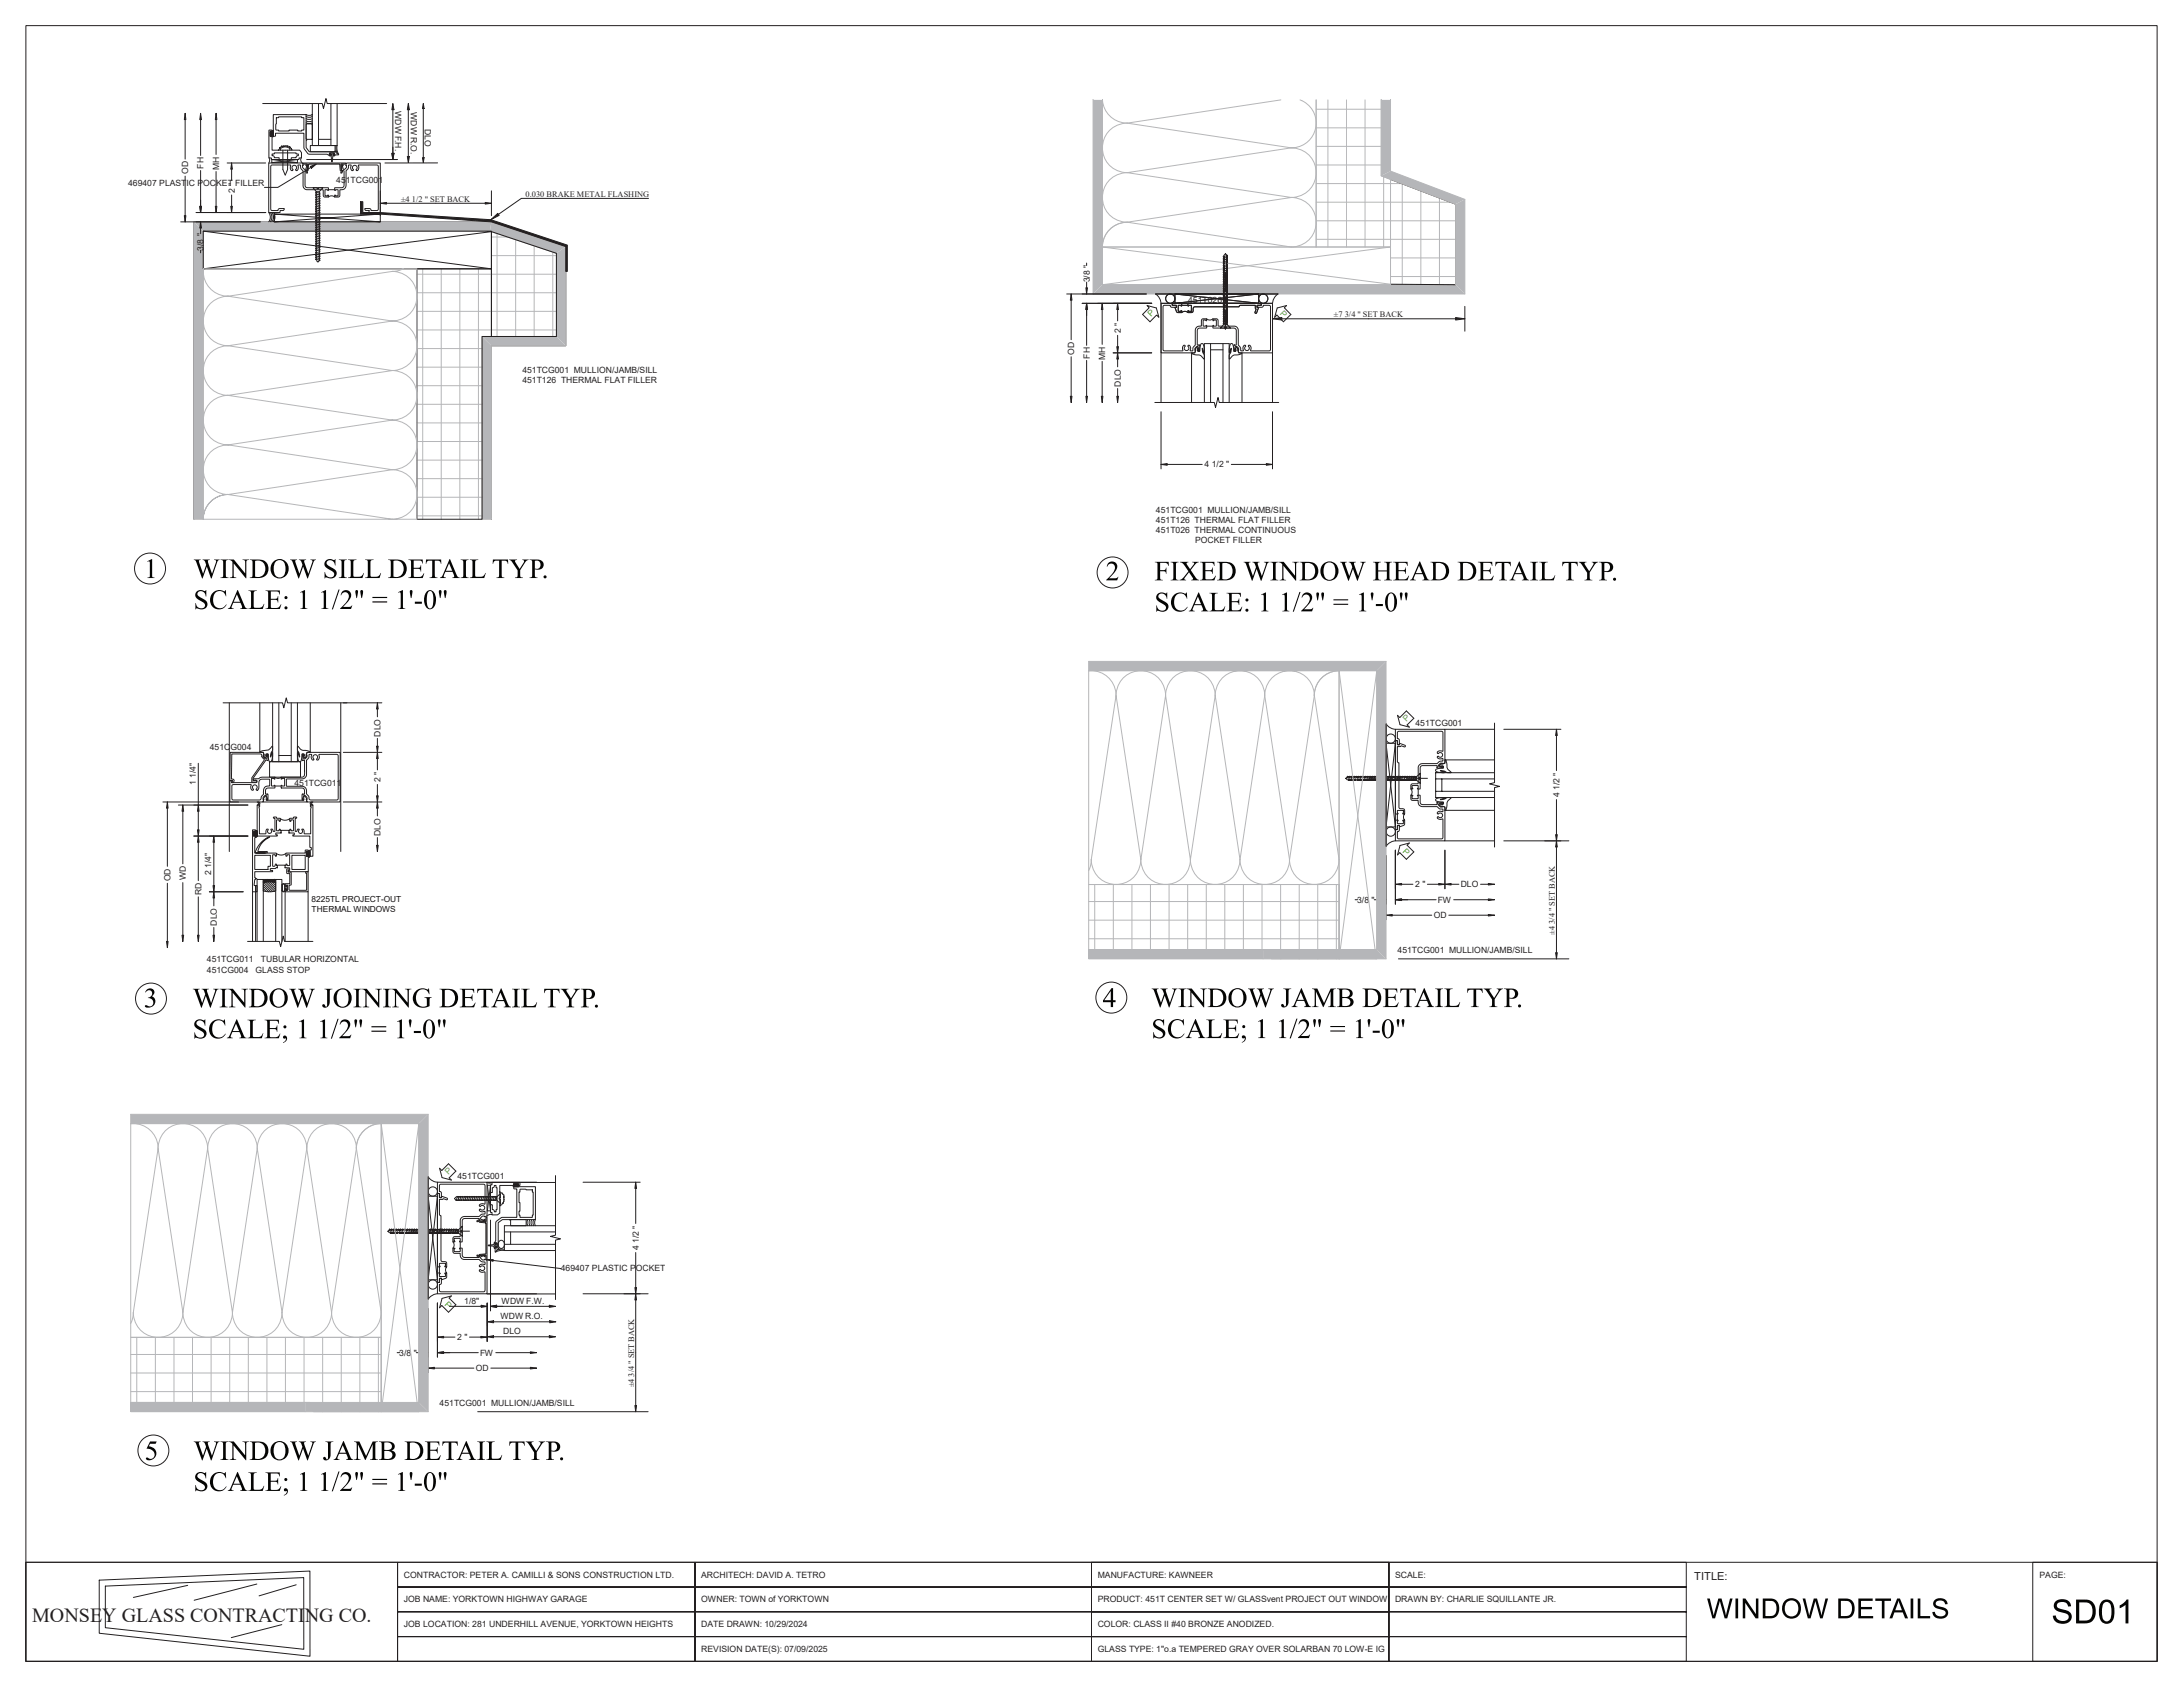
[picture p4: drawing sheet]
<svg xmlns="http://www.w3.org/2000/svg" width="559mm" height="432mm" viewBox="0 0 559 432" stroke-linecap="round" stroke-linejoin="round" font-family="sans-serif">
<defs><g id="words">
<text font-size="5.1" fill="#231f20" x="8.2" y="415.1">MONSEY GLASS CONTRACTING CO.</text>
<text font-size="2.8" fill="#231f20" x="433.7" y="404.4">TITLE:</text>
<g font-size="2.2" fill="#231f20">
<text x="101.2" y="28.4" transform="rotate(90 101.2 28.4)">WDW F.H.</text>
<text x="105.2" y="28.6" transform="rotate(90 105.2 28.6)">WDW R.O.</text>
<text x="108.7" y="33" transform="rotate(90 108.7 33)">DLO</text>
<text x="32.8" y="47.5">469407 PLASTIC POCKET FILLER</text>
<text x="48.2" y="44.6" transform="rotate(-90 48.2 44.6)">OD</text>
<text x="52.1" y="43.2" transform="rotate(-90 52.1 43.2)">FH</text>
<text x="56.1" y="43.4" transform="rotate(-90 56.1 43.4)">MH</text>
<text x="86.1" y="46.8">451TCG001</text>
<text x="60.1" y="49.3" transform="rotate(-90 60.1 49.3)">2 &quot;</text>
<text x="52.1" y="64.2" transform="rotate(-90 52.1 64.2)">3/8 &quot;</text>
<text x="279" y="72.3" transform="rotate(-90 279 72.3)">3/8 &quot;</text>
<text x="304.1" y="77.7">451T026</text>
<text x="286.9" y="85.3" transform="rotate(-90 286.9 85.3)">2 &quot;</text>
<text x="133.7" y="95.5">451TCG001 MULLION/JAMB/SILL</text>
<text x="275" y="90.8" transform="rotate(-90 275 90.8)">OD</text>
<text x="279" y="91.8" transform="rotate(-90 279 91.8)">FH</text>
<text x="282.9" y="92" transform="rotate(-90 282.9 92)">MH</text>
<text x="133.7" y="98.1">451T126 THERMAL FLAT FILLER</text>
<text x="286.9" y="99" transform="rotate(-90 286.9 99)">DLO</text>
<text x="308.4" y="119.7">4 1/2 &quot;</text>
<text x="295.9" y="131.2">451TCG001 MULLION/JAMB/SILL</text>
<text x="295.9" y="133.8">451T126 THERMAL FLAT FILLER</text>
<text x="295.9" y="136.5">451T026 THERMAL CONTINUOUS</text>
<text x="305.9" y="139.1">POCKET FILLER</text>
<text x="362.3" y="185.8">451TCG001</text>
<text x="53.7" y="191.9">451CG004</text>
<text x="97.4" y="188.5" transform="rotate(-90 97.4 188.5)">DLO</text>
<text x="50.1" y="200.9" transform="rotate(-90 50.1 200.9)">1 1/4&quot;</text>
<text x="75.4" y="201.3">451TCG011</text>
<text x="97.4" y="200.2" transform="rotate(-90 97.4 200.2)">2 &quot;</text>
<text x="399.2" y="204.1" transform="rotate(-90 399.2 204.1)">4 1/2 &quot;</text>
<text x="97.4" y="213.9" transform="rotate(-90 97.4 213.9)">DLO</text>
<text x="43.6" y="225.6" transform="rotate(-90 43.6 225.6)">OD</text>
<text x="47.6" y="225.3" transform="rotate(-90 47.6 225.3)">WD</text>
<text x="54.1" y="224" transform="rotate(-90 54.1 224)">2 1/4&quot;</text>
<text x="362.2" y="227.1">2 &quot;</text>
<text x="373.9" y="227.1">DLO</text>
<text x="51.5" y="229.1" transform="rotate(-90 51.5 229.1)">RD</text>
<text x="347.4" y="231.1">3/8 &quot;</text>
<text x="368.1" y="231.1">FW</text>
<text x="55.5" y="236.9" transform="rotate(-90 55.5 236.9)">DLO</text>
<text x="367" y="235">OD</text>
<text x="357.8" y="244.1">451TCG001 MULLION/JAMB/SILL</text>
<text x="53" y="246.3">451TCG011</text>
<text x="53" y="248.9">451CG004</text>
<text x="65.4" y="248.9">GLASS STOP</text>
<text x="66.8" y="246.3">TUBULAR HORIZONTAL</text>
<text x="117.1" y="301.8">451TCG001</text>
<text x="163.5" y="320" transform="rotate(-90 163.5 320)">4 1/2 &quot;</text>
<text x="143.6" y="325.4">469407 PLASTIC POCKET</text>
<text x="118.8" y="333.7">1/8&quot;</text>
<text x="128.4" y="333.8">WDW F.W.</text>
<text x="128.1" y="337.7">WDW R.O.</text>
<text x="128.8" y="341.5">DLO</text>
<text x="102.2" y="347">3/8 &quot;</text>
<text x="117" y="343">2 &quot;</text>
<text x="122.9" y="347">FW</text>
<text x="121.8" y="351">OD</text>
<text x="112.5" y="360">451TCG001 MULLION/JAMB/SILL</text>
<text x="103.4" y="403.8">CONTRACTOR: PETER A. CAMILLI &amp; SONS CONSTRUCTION LTD.</text>
<text x="179.5" y="403.8">ARCHITECH: DAVID A. TETRO</text>
<text x="281" y="403.8">MANUFACTURE: KAWNEER</text>
<text x="357.1" y="403.8">SCALE:</text>
<text x="522.1" y="403.8">PAGE:</text>
<text x="103.4" y="410.1">JOB NAME: YORKTOWN HIGHWAY GARAGE</text>
<text x="179.5" y="410.2">OWNER: TOWN of YORKTOWN</text>
<text x="281" y="410.2">PRODUCT: 451T CENTER SET W/ GLASSvent PROJECT OUT WINDOW</text>
<text x="357.1" y="410.2">DRAWN BY: CHARLIE SQUILLANTE JR.</text>
<text x="103.4" y="416.5">JOB LOCATION: 281 UNDERHILL AVENUE, YORKTOWN HEIGHTS</text>
<text x="179.5" y="416.5">DATE DRAWN: 10/29/2024</text>
<text x="281" y="416.5">COLOR: CLASS II #40 BRONZE ANODIZED.</text>
<text x="179.5" y="422.8">REVISION DATE(S): 07/09/2025</text>
<text x="281" y="422.8">GLASS TYPE: 1&quot;o.a TEMPERED GRAY OVER SOLARBAN 70 LOW-E IG</text>
</g>
<g font-size="2.2" fill="#69bd45">
<text x="294.7" y="81.2" transform="rotate(-45 294.7 81.2)">P</text>
<text x="327.5" y="80.5" transform="rotate(46 327.5 80.5)">P</text>
<text x="360" y="184.9" transform="rotate(-45 360 184.9)">P</text>
<text x="358.9" y="218.1" transform="rotate(45 358.9 218.1)">P</text>
<text x="114.8" y="300.8" transform="rotate(-45 114.8 300.8)">P</text>
<text x="113.7" y="334" transform="rotate(45 113.7 334)">P</text>
</g>
<g font-size="2.1" fill="#231f20">
<text x="102.7" y="51.6">±4 1/2 &quot; SET BACK</text>
<text x="134.6" y="50.4">0.030 BRAKE METAL FLASHING</text>
<text x="341.5" y="81.2">±7 3/4 &quot; SET BACK</text>
<text x="398" y="239.2" transform="rotate(-90 398 239.2)">±4 3/4 &quot; SET BACK</text>
<text x="162.3" y="355.1" transform="rotate(-90 162.3 355.1)">±4 3/4 &quot; SET BACK</text>
</g>
<g font-size="2.1" fill="#220a0d">
<text x="79.8" y="230.9">8225TL PROJECT-OUT</text>
<text x="79.8" y="233.5">THERMAL WINDOWS</text>
</g>
</g></defs>
<path d="M6.6 6.6h545.6v418.6h-545.6z" fill="none" stroke="#231f20" stroke-width=".26"/>
<path d="M526.1 410a2.46 2.46 0 0 1 4 .9v.2l-.7 .1a1.58 1.58 0 0 0-1.3-1.2 1.58 1.58 0 0 0-1.6 .7v.5a4.6 4.6 0 0 0 2.8 1.1 1.78 1.78 0 0 1 .9 2.2 1.78 1.78 0 0 1-2.1 1.1 2.21 2.21 0 0 1-2.6-2l.7-.1a1.79 1.79 0 0 0 1.5 1.4 1.79 1.79 0 0 0 1.8-.8 1.21 1.21 0 0 0-1.4-1.3 2.35 2.35 0 0 1-2.4-1.8zM531.4 409.4h2.1a2.67 2.67 0 0 1 3 3.4 2.57 2.57 0 0 1-2.9 2.7h-2.2zM532.2 410.1v4.7h1.3a1.9 1.9 0 0 0 2.1-2.4 1.88 1.88 0 0 0-2.1-2.3zM538 410a1.89 1.89 0 0 1 2.1-.4 1.89 1.89 0 0 1 1.1 1.8 4 4 0 0 1-1.1 4 1.9 1.9 0 0 1-2.7-1.7 5 5 0 0 1 .6-3.7zM538.6 410.3a4.9 4.9 0 0 0 0 4.4 1.16 1.16 0 0 0 1.3 .1 1.16 1.16 0 0 0 .5-1.2 3.7 3.7 0 0 0-.7-3.5l-.4-.1zM542.6 410.9l1.1-.7 .7-.8h.4v6.1h-.7v-4.7l-1.5 .8z" fill="#040503"/>
<g fill="none" stroke="#231f20" stroke-width=".26">
<path d="M6.6 399.9h545.6v25.3h-545.6zM6.6 399.9h95.2v25.3h-95.2zM101.8 399.9h76.1v6.3h-76.1zM177.9 399.9h101.5v6.3h-101.5zM279.4 399.9h76.1v6.3h-76.1zM355.5 399.9h76.2v6.3h-76.2zM520.3 399.9h31.9v25.3h-31.9zM25.4 404.5l53.9-2.4 .1 21.8-54-5.9zM27 406l50.7-2.2 .1 18.3-50.8-5.5zM48 405.8l-13.9 3.1M65.7 405.4l-16 4.2M72.1 415.8l-12.9 3.4"/>
<path d="M75.8 405.6l-9.5 2.9M101.8 406.2h76.1v6.4h-76.1zM101.8 412.6h76.1v6.3h-76.1zM101.8 418.9h76.1v6.3h-76.1zM177.9 406.2h101.5v6.4h-101.5zM177.9 412.6h101.5v6.3h-101.5zM177.9 418.9h101.5v6.3h-101.5zM279.4 406.2h76.1v6.4h-76.1zM279.4 412.6h76.1v6.3h-76.1zM279.4 418.9h76.1v6.3h-76.1zM355.5 406.2h76.2v6.4h-76.2zM355.5 412.6h76.2v6.3h-76.2z"/>
<path d="M355.5 418.9h76.2v6.3h-76.2z"/>
</g>
<path d="M437 409.2h.7l1 4.3 1.2-4.3h.8l1.1 4.3 1-4.3h.7l-1.4 5h-.6l-1.3-4.4-1.2 4.4h-.7zM444.2 409.2h.7v5h-.7zM446.1 409.2h.7l2.7 4v-4h.6v5h-.7l-2.7-3.9v3.9h-.6zM451.2 409.2h1.8a2.58 2.58 0 0 1 2.1 4 2.02 2.02 0 0 1-2 1h-1.9zM451.9 409.8v3.8h1.1a1.72 1.72 0 0 0 1.7-2.3 1.49 1.49 0 0 0-1.7-1.5zM456.8 409.8a2.5 2.5 0 0 1 3.2-.3 2.5 2.5 0 0 1 .9 2.9 2.48 2.48 0 0 1-3.2 1.8 2.48 2.48 0 0 1-1.4-3.4zM457.4 410.1a2.09 2.09 0 0 0-.5 2.4 2.09 2.09 0 0 0 2 1.2 2.12 2.12 0 0 0 1.4-2.2 2.12 2.12 0 0 0-1.7-1.9l-.7 .2zM461.4 409.2h.7l1 4.3 1.2-4.3h.8l1.1 4.3 1.1-4.3h.7l-1.4 5h-.7l-1.2-4.4-1.2 4.4h-.7zM470.6 409.2h1.7a2.32 2.32 0 0 1 2.4 3 2.05 2.05 0 0 1-2.3 2h-1.8zM471.2 409.8v3.8h1.1a1.73 1.73 0 0 0 1.8-2.3 1.5 1.5 0 0 0-1.8-1.5zM475.7 409.2h3.7v.6h-3v1.5h2.8v.6h-2.8v1.7h3.1v.6h-3.8zM480 409.2h4.1v.6h-1.7v4.4h-.7v-4.4h-1.7zM485.6 409.2h.7l2.1 5h-.7l-.6-1.5h-2.2l-.5 1.5h-.7zM486 409.7l-.9 2.5h1.8zM489.1 409.2h.7v5h-.7zM490.9 409.2h.7v4.4h2.5v.6h-3.2zM495.2 409.5a2.01 2.01 0 0 1 3.3 1.1h-.6a1.28 1.28 0 0 0-1.1-.9 1.28 1.28 0 0 0-1.3 .7 1.35 1.35 0 0 0 1.6 .9 1.52 1.52 0 0 1 1.6 1.7 1.52 1.52 0 0 1-1.9 1.3 1.84 1.84 0 0 1-2.2-1.7h.7a1.47 1.47 0 0 0 1.3 1.1 1.47 1.47 0 0 0 1.5-.8 1.03 1.03 0 0 0-1.1-.9 1.99 1.99 0 0 1-2.2-1.5z" fill="#040503"/>
<path d="M49.7 132.9v-76.1h76.1l19 6.3v25.4h-19v44.4M279.4 399.9h76.1v6.3h-76.1zM279.4 406.2h76.1v6.4h-76.1zM279.4 412.6h76.1v6.3h-76.1z" fill="none" stroke="#231f20" stroke-width=".26"/>
<path d="M49.7 56.8l2.3 2.4v73.7h-2.3z" fill-rule="evenodd" fill="#b5b6b9"/>
<path d="M49.7 56.8v76.1h2.3v-73.7" fill="none" stroke="#b5b6b9" stroke-width=".26"/>
<path d="M49.7 56.8h76.1l-.4 2.4h-73.4z" fill-rule="evenodd" fill="#b5b6b9"/>
<path d="M49.7 56.8h76.1M52 59.2h73.4" fill="none" stroke="#b5b6b9" stroke-width=".26"/>
<path d="M125.8 56.8l19 6.3-2.4 1.7-17-5.6z" fill-rule="evenodd" fill="#b5b6b9"/>
<path d="M125.4 59.2l17 5.6M125.8 56.8l19 6.3" fill="none" stroke="#b5b6b9" stroke-width=".26"/>
<path d="M142.4 64.8l2.4-1.7v25.4l-2.4-2.4z" fill-rule="evenodd" fill="#b5b6b9"/>
<path d="M142.4 64.8v21.3M144.8 63.1v25.4" fill="none" stroke="#b5b6b9" stroke-width=".26"/>
<path d="M123.4 86.1h19l2.4 2.4h-19z" fill-rule="evenodd" fill="#b5b6b9"/>
<path d="M123.4 86.1h19M125.8 88.5h19" fill="none" stroke="#b5b6b9" stroke-width=".26"/>
<path d="M123.4 86.1l2.4 2.4v44.4h-2.4z" fill-rule="evenodd" fill="#b5b6b9"/>
<g fill="none" stroke="#b5b6b9" stroke-width=".26">
<path d="M127.2 59.8v26.3M106.7 79.7h35.7M106.7 74.9h35.7M106.7 70.2h35.7M108.2 68.8v64.1M112.9 68.8v64.1M117.7 68.8v64.1M122.5 68.8v64.1M125.8 65.4h16.6M125.8 60.7h4.1M132 61.4v24.7M136.7 62.9v23.2"/>
<path d="M141.5 64.5v21.6M106.7 84.5h35.7M106.7 98.7h16.7M106.7 94h16.7M106.7 89.2h16.7M123.4 86.1v46.8h2.4v-44.4M106.7 117.8h16.7M106.7 113h16.7M106.7 108.2h16.7M106.7 103.5h16.7M106.7 132h16.7M106.7 127.3h16.7"/>
<path d="M106.7 122.5h16.7"/>
</g>
<g fill="none" stroke="#231f20" stroke-width=".26">
<path d="M52 59.2l73.8 9.6M52 59.2h73.8v9.6h-73.8l73.8-9.5-73.8 9.5zM80.1 48h1.1v.4h.3v-.4h1.2l-1 1.1h-.7zM80.8 53.7l1.1 .3M80.8 54.6l1.1 .2M80.8 55.5l1.1 .3M80.8 53.3l1.1 .2M80.8 54.2l1.1 .2M80.8 55.1l1.1 .2M80.8 56l1.1 .2M80.8 56.4l1.1 .2M80.8 53.2h.2z"/>
<path d="M80.8 53.3h.2zM80.8 53.6l.2 .1zM80.8 53.7l.2 .1zM80.8 54.1h.2zM80.8 54.2l.2 .1zM80.8 54.5l.2 .1zM80.8 54.6l.2 .1zM80.8 55l.2 .1zM80.8 55.1h.2zM80.8 55.4l.2 .1zM80.8 55.5l.2 .1zM80.8 55.9l.2 .1z"/>
<path d="M80.8 56h.2zM80.8 56.3l.2 .1zM80.8 56.4l.2 .1zM80.8 50.1l1.1 .3M80.8 51l1.1 .3M80.8 51.9l1.1 .3M80.8 52.8l1.1 .2M80.8 57.8l1.1 .2M80.8 58.7l1.1 .2M80.8 59.6l1.1 .2M80.8 49.2l1.1 .2M80.8 49.7l1.1 .2"/>
<path d="M80.8 50.6l1.1 .2M80.8 51.5l1.1 .2M80.8 52.4l1.1 .2M80.8 56.9l1.1 .2M80.8 57.3l1.1 .2M80.8 58.2l1.1 .2M80.8 59.1l1.1 .3M80.8 49.1l.2 .1zM80.8 49.2l.2 .1zM80.8 49.6l.2 .1zM80.8 49.7h.2zM80.8 50l.2 .1z"/>
<path d="M80.8 50.1l.2 .1zM80.8 50.5h.2zM80.8 50.6h.2zM80.8 50.9l.2 .1zM80.8 51l.2 .1zM80.8 51.4l.2 .1zM80.8 51.5h.2zM80.8 51.8l.2 .1zM80.8 51.9l.2 .1zM80.8 52.3h.2zM80.8 52.4h.2zM80.8 52.7l.2 .1z"/>
<path d="M80.8 52.8l.2 .1zM80.8 56.9h.2zM80.8 57.2l.2 .1zM80.8 57.3l.2 .1zM80.8 57.7h.2zM80.8 57.8h.2zM80.8 58.1l.2 .1zM80.8 58.2l.2 .1zM80.8 58.6l.2 .1zM80.8 58.7h.2zM80.8 59l.2 .1zM80.8 59.1l.2 .1z"/>
<path d="M80.8 59.5h.2zM80.8 59.6h.2zM80.8 59.9l.2 .1zM80.8 56.8l.2 .1zM81 49.3v.3M81 49.8v.2M81 50.2v.3M81 50.7v.2M81 51.1v.3M81 51.6v.2M81 52v.3M81 52.5v.2"/>
<path d="M81 52.9v.3M81 53.3v.3M81 53.8v.3M81 54.3v.2M81 54.7v.3M81 55.2v.2M81 55.6v.3M81 56.1v.2M81 56.5v.3M81 57v.2M81 57.4v.3M81 57.8v.3"/>
<path d="M81 58.3v.3M81 58.8v.2M81 59.2v.3M81 59.6v.3M81.7 49.1v.3M81.7 52.7v.3M81.7 53.1v.3M81.7 53.6v.3M81.7 54v.3M81.7 54.5v.3M81.7 54.9v.3M81.7 55.4v.3"/>
<path d="M81.7 55.8v.3M81.7 56.3v.3M81.7 56.7v.3M81.7 56.6l.2 .1zM81.7 56.6h.2zM81.7 56.2l.2 .1zM81.7 56.1l.2 .1zM81.7 55.8h.2zM81.7 55.7h.2zM81.7 55.3l.2 .1zM81.7 55.2l.2 .1zM81.7 54.8l.2 .1z"/>
<path d="M81.7 54.8h.2zM81.7 54.4l.2 .1zM81.7 54.3l.2 .1zM81.7 54h.2zM81.7 53.9h.2zM81.7 53.5l.2 .1zM81.7 53.4l.2 .1zM81.7 53l.2 .1zM81.7 53h.2zM81.7 52.6l.2 .1zM81.7 49.4h.2zM81.7 57l.2 .1z"/>
<path d="M81.7 52.5l.2 .1zM81.7 52.2h.2zM81.7 52.1h.2zM81.7 51.7l.2 .1zM81.7 51.6l.2 .1zM81.7 51.3h.2zM81.7 51.2h.2zM81.7 50.8l.2 .1zM81.7 50.7l.2 .1zM81.7 50.4h.2zM81.7 50.2l.2 .1zM81.7 49.9l.2 .1z"/>
<path d="M81.7 49.8l.2 .1zM81.7 49.4l.2 .1zM81.7 59.8l.2 .1zM81.7 59.7l.2 .1zM81.7 59.4h.2zM81.7 59.2l.2 .1zM81.7 58.9l.2 .1zM81.7 58.8l.2 .1zM81.7 58.4l.2 .1zM81.7 58.3l.2 .1zM81.7 58l.2 .1zM81.7 57.9l.2 .1z"/>
<path d="M81.7 57.5l.2 .1zM81.7 57.4l.2 .1zM81.7 57.1h.2zM81.7 49.6v.2M81.7 50v.2M81.7 50.4v.3M81.7 50.9v.3M81.7 51.4v.2M81.7 51.8v.3M81.7 52.2v.3M81.7 57.2v.2M81.7 57.6v.3"/>
<path d="M81.7 58.1v.2M81.7 58.5v.3M81.7 59v.2M81.7 59.4v.3M81.7 59.9v.3M92.3 51.6v3.2M125.8 59.3l16.6 5.5v21.3h-16.6zM80.8 65l1.1 .3M80.8 66.4l1.1 .2M80.8 65.5l1.1 .2M80.8 65.9l1.1 .3M80.8 64.6l1.1 .2"/>
<path d="M80.8 66.3l.2 .1zM80.8 66.4h.2zM80.8 65l.2 .1zM80.8 65.4l.2 .1zM80.8 65.5l.2 .1zM80.8 65.8l.2 .1zM80.8 65.9l.2 .1zM80.8 64.6l.2 .1zM80.8 65h.2zM80.8 64.5l.2 .1zM80.8 60.5l1.1 .2M80.8 61.4l1.1 .2"/>
<path d="M80.8 62.3l1.1 .2M80.8 63.2l1.1 .2M80.8 60l1.1 .2M80.8 60.9l1.1 .2M80.8 61.8l1.1 .2M80.8 62.7l1.1 .2M80.8 63.6l1.1 .2M80.8 64.1l1.1 .2M80.8 60l.2 .1zM80.8 60.4h.2zM80.8 60.5h.2zM80.8 60.8l.2 .1z"/>
<path d="M80.8 60.9l.2 .1zM80.8 61.3h.2zM80.8 61.4h.2zM80.8 61.7l.2 .1zM80.8 61.8l.2 .1zM80.8 62.2h.2zM80.8 62.3h.2zM80.8 62.6l.2 .1zM80.8 62.7l.2 .1zM80.8 63.1h.2zM80.8 63.2h.2zM80.8 63.5l.2 .1z"/>
<path d="M80.8 63.6l.2 .1zM80.8 64h.2zM80.8 64.1h.2zM81 66.7l.4 .4 .3-.4M81 60.1v.3M81 60.5v.3M81 61v.3M81 61.4v.3M81 61.9v.3M81 62.3v.3M81 62.8v.3M81 63.2v.3"/>
<path d="M81 63.7v.3M81 64.2v.3M81 64.7v.3M81 65.1v.3M81 65.6v.2M81 66v.3M81.7 64.4v.3M81.7 64.9v.3M81.7 65.4v.2M81.7 65.8v.3M81.7 66.3v.2M81.7 66.6l.2 .1z"/>
<path d="M81.7 66.2h.2zM81.7 64.8l.2 .1zM81.7 66.5l.2 .1zM81.7 66.1h.2zM81.7 65.7l.2 .1zM81.7 65.6l.2 .1zM81.7 65.3h.2zM81.7 65.2l.2 .1zM81.7 64.7l.2 .1zM81.7 64.3h.2zM81.7 64.2l.2 .1zM81.7 63.8l.2 .1z"/>
<path d="M81.7 63.8h.2zM81.7 63.4l.2 .1zM81.7 63.3l.2 .1zM81.7 62.9l.2 .1zM81.7 62.8l.2 .1zM81.7 62.5h.2zM81.7 62.4l.2 .1zM81.7 62l.2 .1zM81.7 62h.2zM81.7 61.6l.2 .1zM81.7 61.5l.2 .1zM81.7 61.1l.2 .1z"/>
<path d="M81.7 61l.2 .1zM81.7 60.7h.2zM81.7 60.6l.2 .1zM81.7 60.2l.2 .1zM81.7 60.2h.2zM81.7 60.3v.3M81.7 60.8v.2M81.7 61.2v.3M81.7 61.7v.3M81.7 62.1v.3M81.7 62.6v.2M81.7 63v.3"/>
<path d="M81.7 63.5v.3M81.7 63.9v.3M106.7 68.8h19.1v17.3h-2.4v46.8h-16.7z"/>
</g>
<path d="M92.3 51.6h.6v2.8h4.3l28.4 1.8 19.6 6.5v6.8h-.4v-6.4l-19-6.3-28.6-2h-4.9z" fill-rule="evenodd" fill="#231f20"/>
<path d="M92.3 51.6h.6v2.8h4.3l28.4 1.8 19.6 6.5v6.8h-.4v-6.4l-19-6.3-28.6-2h-4.9z" fill="none" stroke="#231f20" stroke-width=".26"/>
<g fill="#040503">
<path d="M37.7 143.7l1.2-.6 .1 4.4 .5 .5h-1.7l.5-.5 .1-3.3a.39 .39 0 0 0-.2-.5 .39 .39 0 0 0-.5 .1z"/>
<path d="M49.6 143.2h1.8a.56 .56 0 0 0-.5 .4 .56 .56 0 0 0 .2 .6l.9 2.7 .8-2.3a1.15 1.15 0 0 0-.8-1.3l-.1-.1h1.8a.61 .61 0 0 0-.5 .4 .61 .61 0 0 0 .2 .7l.9 2.6 .9-2.7a.58 .58 0 0 0 .1-.6 .58 .58 0 0 0-.5-.4l1.4 .1-.6 .5-1.4 4.3h-.2l-1.1-3.1-1.2 3.1-1.5-4.4zM56.5 143.2h2l-.7 .4v3.5a.53 .53 0 0 0 .1 .6 .53 .53 0 0 0 .6 .1v.2h-2l.6-.5v-3.5a.53 .53 0 0 0-.1-.5 .53 .53 0 0 0-.5-.2zM58.6 143.2h1.3l2.9 3.6v-2.8a.7 .7 0 0 0-.7-.8h1.6l-.5 .2-.1 .4v4.2l-3.3-3.8 .1 3.4 .6 .4h-1.7l.7-.5v-3.7zM63.9 143.2h2a2.4 2.4 0 0 1 2.8 2.3 2.4 2.4 0 0 1-2.6 2.5h-2.2v-.2l.7-.2v-.5v-3.3l-.1-.3zM65.3 143.6v4a2.08 2.08 0 0 0 2.6-2 2.08 2.08 0 0 0-2.6-2zM70 143.7a2.43 2.43 0 0 1 3.9 1.5 2.43 2.43 0 0 1-3.1 2.7 2.56 2.56 0 0 1-.8-4.2zM70.7 143.6a3 3 0 0 0 .3 4.1 1.63 1.63 0 0 0 1.7-.4 1.63 1.63 0 0 0 .4-1.7 1.83 1.83 0 0 0-1.5-2.2zM74.3 143.2h1.7a.56 .56 0 0 0-.4 .4 .56 .56 0 0 0 .1 .6l.9 2.7 .8-2.3a1.21 1.21 0 0 0-.8-1.3l-.1-.1h1.9a.61 .61 0 0 0-.6 .4 .61 .61 0 0 0 .2 .7l.9 2.6 .9-2.7a.58 .58 0 0 0 .2-.6 .58 .58 0 0 0-.5-.4l1.4 .1-.6 .5-1.5 4.3-1.2-3.1-1.2 3.1-1.6-4.5zM83.4 143.5a2.35 2.35 0 0 1 2.3-.2l.2-.2-.2 1.6a1.13 1.13 0 0 0-.8-1.2 1.13 1.13 0 0 0-1.3 .6 3.2 3.2 0 0 0 1.9 1.5 1.4 1.4 0 0 1 .3 2 1.4 1.4 0 0 1-1.9 .3 .49 .49 0 0 0-.8 .2v-1.7a1.44 1.44 0 0 0 2.3 1 1.11 1.11 0 0 0-1-1.5l-.5-.3a1.25 1.25 0 0 1-.5-2.1zM86.7 143.2h2.1a.7 .7 0 0 0-.7 .8v3.1a.53 .53 0 0 0 .1 .6 .53 .53 0 0 0 .6 .1v.2h-2.1l.7-.5v-3.5a.55 .55 0 0 0-.1-.5 .55 .55 0 0 0-.6-.2zM89.1 143.2l2.1 .1a.62 .62 0 0 0-.6 .2 .62 .62 0 0 0-.2 .6l.1 3.4a1.98 1.98 0 0 0 2.7-.8l-.4 1.3h-3.7v-.2l.6-.2 .1-.5v-3.3l-.1-.3zM93.5 143.2l2.1 .1a.61 .61 0 0 0-.6 .2 .61 .61 0 0 0-.2 .6l.1 3.4a1.98 1.98 0 0 0 2.7-.8l-.4 1.3h-3.7v-.2l.6-.2v-.5v-3.5zM99.4 143.2h1.9a2.4 2.4 0 0 1 2.8 2.3 2.4 2.4 0 0 1-2.6 2.5h-2.1l.6-.5v-3.5a.69 .69 0 0 0-.6-.8zM100.7 143.6v4a2.08 2.08 0 0 0 2.6-2 2.08 2.08 0 0 0-2.6-2zM104.5 143.2h3.7l-.1 1.1a.75 .75 0 0 0-.9-.8h-1.3v1.8h1.5l.4-.6-.1 1.6a.62 .62 0 0 0-.8-.7h-1v1.8l.2 .3h1a1.22 1.22 0 0 0 1.4-1h.1l-.4 1.3h-3.7v-.2a.53 .53 0 0 0 .6-.1 .53 .53 0 0 0 .1-.6v-3.5zM109.1 143.2h3.8l.1 1.1a.99 .99 0 0 0-1-.8h-.7v3.9l.1 .3 .6 .1v.2h-2v-.2l.6-.2v-.5v-3.6h-.5a.96 .96 0 0 0-1.1 .8zM115.1 143.1l1.9 4.2 .7 .7h-1.9l.5-.5-.5-1.1h-1.8l-.4 1.1 .5 .5h-1.5l.7-.7zM115 144.2l-.9 1.9h1.7zM117.9 143.2h2.1l-.7 .4v3.5a.53 .53 0 0 0 .1 .6 .53 .53 0 0 0 .6 .1v.2h-2.1l.7-.5v-3.5a.53 .53 0 0 0-.1-.5 .53 .53 0 0 0-.6-.2zM120.3 143.2l2.1 .1a.61 .61 0 0 0-.6 .2 .61 .61 0 0 0-.2 .6l.1 3.4a1.98 1.98 0 0 0 2.7-.8l-.4 1.3h-3.7v-.2l.6-.2v-.5v-3.5zM126.2 143.2h3.8l.1 1.1a.99 .99 0 0 0-1-.8h-.7v3.9l.1 .3 .6 .1v.2h-2v-.2l.6-.2 .1-.5v-3.6h-.6a.96 .96 0 0 0-1.1 .8zM130.3 143.2h2.1l-.4 .2-.2 .3 1.2 1.9 .9-1.4a.52 .52 0 0 0 .3-.6 .52 .52 0 0 0-.5-.4l1.6 .1a1.2 1.2 0 0 0-1 .8 3.9 3.9 0 0 0-1.1 3.5l.6 .4h-2l.7-.5v-1.5l-1.5-2.3zM135.6 143.2h1.7a1.36 1.36 0 0 1 1.7 .8 1.36 1.36 0 0 1-.7 1.7h-1.4l.1 1.9 .6 .4h-2v-.2l.6-.2v-.5v-3.5zM136.9 143.6v1.9a1.06 1.06 0 0 0 1.5-1 1.06 1.06 0 0 0-1.5-.9zM139.1 147.7a.4 .4 0 0 1 .8 0 .4 .4 0 0 1-.8 0z"/>
<path d="M50.4 151.4a2.11 2.11 0 0 1 2.1-.1l.3-.3v1.7h-.1a1.12 1.12 0 0 0-.8-1.3 1.12 1.12 0 0 0-1.4 .6 5.3 5.3 0 0 0 2.3 1.8 1.43 1.43 0 0 1-.2 1.9 1.43 1.43 0 0 1-1.8 .1l-.5-.1-.3 .3v-1.6a1.5 1.5 0 0 0 2.2 1.1 .92 .92 0 0 0-.5-1.5l-.6-.4a1.36 1.36 0 0 1-.7-2.2zM54.5 151.7a2.89 2.89 0 0 1 3.1-.4l.2-.3 .1 1.6a1.7 1.7 0 0 0-1.9-1.3 1.7 1.7 0 0 0-1.4 1.9 1.83 1.83 0 0 0 .9 2.3 1.83 1.83 0 0 0 2.4-.8 2.01 2.01 0 0 1-3.1 1 2.64 2.64 0 0 1-.3-4zM60.8 151l1.9 4.2 .2 .4 .5 .1-1.9 .2a.53 .53 0 0 0 .5-.4 .53 .53 0 0 0-.2-.5l-.2-.7h-1.9l-.4 1.1 .5 .5h-1.5l.7-.7zM60.6 152.1l-.8 1.9h1.6zM63.6 151.1l2.1 .2a.64 .64 0 0 0-.6 .1 .64 .64 0 0 0-.2 .7l.1 3.3a1.95 1.95 0 0 0 2.7-.8l-.4 1.3h-3.7l.6-.5 .1-3.4a.7 .7 0 0 0-.7-.9zM68 151.1h3.6l-.1 1.1a.76 .76 0 0 0-.9-.8h-1.3v1.9l1.5-.1 .4-.6-.1 1.6a.61 .61 0 0 0-.7-.7h-1.1v1.8l.2 .3h1a1.23 1.23 0 0 0 1.4-.9h.1l-.4 1.2-3.6-.2a.53 .53 0 0 0 .5-.1 .53 .53 0 0 0 .1-.6v-3.5zM72.8 153a.4 .4 0 0 1 .8 0 .4 .4 0 0 1-.8 0zM72.8 155.6a.4 .4 0 0 1 .8 0 .4 .4 0 0 1-.8 0zM76.8 151.6l1.3-.6v4.4l.6 .5h-1.8l.6-.4v-3.3a.41 .41 0 0 0-.1-.5 .41 .41 0 0 0-.5 0zM82.2 151.6l1.3-.6v4.4l.6 .5h-1.8l.6-.4v-3.3a.4 .4 0 0 0-.1-.5 .4 .4 0 0 0-.6 0zM86.7 150.9h.2l-1.7 5.1h-.3zM87.7 151.4a1.4 1.4 0 0 1 2 .2 1.4 1.4 0 0 1-.3 2l-1.6 1.7h1.8l.6-.3-.3 .9-2.8-.2a4.6 4.6 0 0 0 2.2-3.4 1.08 1.08 0 0 0-1.1-.7 1.08 1.08 0 0 0-1 .8zM92.3 151.1a.45 .45 0 0 1 .6 .1 .45 .45 0 0 1 0 .6l-.2 1.3h-.2l-.3-1.7zM91.1 151.1a.42 .42 0 0 1 .5 .1 .42 .42 0 0 1 0 .5l-.2 1.4h-.2l-.2-1.5zM95.3 152.8h3.8v.3h-3.8zM95.3 153.9h3.8v.3h-3.8zM101.9 151.6l1.2-.6 .1 4.4 .5 .5h-1.7l.6-.4v-3.3a.41 .41 0 0 0-.2-.5 .41 .41 0 0 0-.5 0zM105 151.1a.42 .42 0 0 1 .5 .1 .42 .42 0 0 1 .1 .5l-.3 1.4h-.1zM106.2 154h1.8v.5h-1.8zM109.2 151.4a1.28 1.28 0 0 1 1.4-.3 1.28 1.28 0 0 1 .8 1.1 2.85 2.85 0 0 1-1.1 3.7 1.74 1.74 0 0 1-1.7-1.9 3.3 3.3 0 0 1 .6-2.6zM109.7 151.5l-.4 1.2a4.2 4.2 0 0 0 .5 3 1.07 1.07 0 0 0 1.1-1.4 3.1 3.1 0 0 0-.6-3zM113.7 151.1a.45 .45 0 0 1 .6 .1 .45 .45 0 0 1 0 .6l-.3 1.3h-.1l-.3-1.6zM112.4 151.1a.42 .42 0 0 1 .6 .1 .42 .42 0 0 1 0 .5l-.2 1.4h-.2z"/>
</g>
<g fill="none" stroke="#231f20" stroke-width=".26">
<path d="M55.3 30.6v8.9M54.2 54.4h13.8M55.3 43.9v8.9M68.8 41.7h8.6l.2 .7h-.2v.4l.5 .5h.4l.2-.9-.2-.2h.3l.1 1.5-.6 .1 .1 4 .5 .2h5.3v.7l-.2-.1h-.6v1.5h.6l.2-.2 .1 .5-1.2-.1-.2-1.7h-4.2l-.5-.2-.3-.4-.1-.5v-3.7l-.6-.7-.1-.9-.6 .1 .1 .5a.67 .67 0 0 1-.6 .9l-.2-.2a.62 .62 0 0 0 .2-1 .62 .62 0 0 0-1 .1l-.1 .3 .3 .5-.1 .3a.9 .9 0 0 1-.5-1.4l-4.8-.1-.2 .2-.1 11.2 .2 .3h1.7v-.3l.4-.2 1.2 .1-.2 .3-.9 .1v.5h-2.9zM84.1 50.4l.1-.1a1.15 1.15 0 0 1 1.4 .1M84.1 48.6h1.6M87.4 42.2h.5l-.2 .2 .1 .8 .4 .1 .5-.4v-.5h-.2l.2-.7h8.6v12.7h-2.8v-.5h-.9l-.2-.4 1.2-.1 .3 .2 .1 .3h1.5l.3-.2v-11.3l-.3-.2-4.8 .2a.87 .87 0 0 1-.5 1.3l-.1-.2a.61 .61 0 0 0 .2-1 .61 .61 0 0 0-1 0 .61 .61 0 0 0 .2 1 .47 .47 0 0 1-.7 0 .47 .47 0 0 1 0-.7l.1-.5-.6-.1-.2 .9-.5 .6v3.8a1.31 1.31 0 0 1-1.6 1.1l-.2 1.7-1.1 .1v-.5l.3 .2h.6v-1.5h-.6l-.3 .2v-.7l1.8-.1 .5-.4 .1-3.8-.6-.1z"/>
<circle cx="38.4" cy="145.5" r="4"/>
</g>
<path d="M52 68.8h54.7v64.1h-54.7zM52 68.8a6.4 6.4 0 0 0 6.4 7 6.4 6.4 0 0 0-6.4 6.3 6.4 6.4 0 0 0 6.4 6.4 6.3 6.3 0 0 0-6.4 6.3 6.3 6.3 0 0 0 6.4 6.4 6.4 6.4 0 0 0-6.4 6.3 6.4 6.4 0 0 0 6.4 6.4 6.3 6.3 0 0 0-6.4 6.3 6.3 6.3 0 0 0 6.4 6.4 6.4 6.4 0 0 0-6.4 6.3M58.4 75.8l42-6.3a6.3 6.3 0 0 1 6.3 6.3 6.3 6.3 0 0 1-6.3 6.3 6.3 6.3 0 0 1 6.3 6.4 6.3 6.3 0 0 1-6.3 6.3 6.4 6.4 0 0 1 6.3 6.4 6.4 6.4 0 0 1-6.3 6.3 6.3 6.3 0 0 1 6.3 6.4 6.3 6.3 0 0 1-6.3 6.3 6.4 6.4 0 0 1 6.3 6.4 6.4 6.4 0 0 1-6.3 6.3l-42-6.3 42-6.4-42-6.3 42-6.4-42-6.3 42-6.4-42-6.3 42-6.3zM103.2 68.8l-1 .4-1.8 .3" fill="none" stroke="#b5b6b9" stroke-width=".26"/>
<path d="M55.1 52.8h.4l-.2 1.6v-1.6v1.6z" fill-rule="evenodd" fill="#231f20"/>
<path d="M55.1 52.8h.4l-.2 1.6z" fill="none" stroke="#231f20" stroke-width=".26"/>
<path d="M55.3 29l.2 1.6h-.4l.2-1.6v1.6z" fill-rule="evenodd" fill="#231f20"/>
<path d="M55.3 29l.2 1.6h-.4zM58.1 54.4h9.9M58.1 41.7h9.9M59.3 43.3v2.9M59.3 49.9v2.9" fill="none" stroke="#231f20" stroke-width=".26"/>
<path d="M59.1 52.8h.4l-.2 1.6v-1.6v1.6z" fill-rule="evenodd" fill="#231f20"/>
<path d="M59.1 52.8h.4l-.2 1.6z" fill="none" stroke="#231f20" stroke-width=".26"/>
<path d="M59.3 41.7l.2 1.6h-.4l.2-1.6v1.6z" fill-rule="evenodd" fill="#231f20"/>
<path d="M47.4 30.6v10.1M46.2 56.8h20.4M47.4 45.1v10.1M59.3 41.7l.2 1.6h-.4z" fill="none" stroke="#231f20" stroke-width=".26"/>
<path d="M47.2 55.2h.4l-.2 1.6v-1.6v1.6z" fill-rule="evenodd" fill="#231f20"/>
<path d="M47.2 55.2h.4l-.2 1.6z" fill="none" stroke="#231f20" stroke-width=".26"/>
<path d="M47.4 29l.2 1.6h-.4l.2-1.6v1.6z" fill-rule="evenodd" fill="#231f20"/>
<path d="M47.4 29l.2 1.6h-.4zM50.2 56.8h16.4M50.2 54.4h17.8M51.3 52.8h.1M51.4 51.2v1.6M51.4 58.4v1.4M51.4 64.1v.6" fill="none" stroke="#231f20" stroke-width=".26"/>
<path d="M51.4 56.8l.2 1.6h-.5l.3-1.6v1.6z" fill-rule="evenodd" fill="#231f20"/>
<path d="M51.4 56.8l.2 1.6h-.5z" fill="none" stroke="#231f20" stroke-width=".26"/>
<path d="M51.1 52.8h.5l-.2 1.6v-1.6v1.6z" fill-rule="evenodd" fill="#231f20"/>
<path d="M51.4 30.6v9.2M50.2 54.4h17.8M51.1 52.8h.5l-.2 1.6zM51.4 43.6v9.2" fill="none" stroke="#231f20" stroke-width=".26"/>
<path d="M51.1 52.8h.5l-.2 1.6v-1.6v1.6z" fill-rule="evenodd" fill="#231f20"/>
<path d="M51.1 52.8h.5l-.2 1.6z" fill="none" stroke="#231f20" stroke-width=".26"/>
<path d="M51.4 29l.2 1.6h-.5l.3-1.6v1.6z" fill-rule="evenodd" fill="#231f20"/>
<path d="M51.4 29l.2 1.6h-.5zM68.8 54.4l.4 1-.1 .8-.3 .6M69.2 54.4l.4 1-.1 .8-.3 .6M69.6 54.4l.4 1-.1 .8-.3 .6M70 54.4l.4 1-.1 .8-.3 .6M70.2 54.8h27.1v2h-27.1zM70.2 54.8l27.1 2M97.2 54.8l-27 2M166 50.8h-32.5l-5.9 4.1" fill="none" stroke="#231f20" stroke-width=".26"/>
<path d="M125.6 56.2l1.8-1.6 .4 .5-2.2 1.1 2-1.3z" fill-rule="evenodd" fill="#231f20"/>
<path d="M97.3 48.9v6.3M98.9 52h25.3M125.6 56.2l1.8-1.6 .4 .5zM125.8 48.9v6.3" fill="none" stroke="#231f20" stroke-width=".26"/>
<path d="M97.3 52l1.6-.2v.4l-1.6-.2h1.6z" fill-rule="evenodd" fill="#231f20"/>
<path d="M97.3 52l1.6-.2v.4z" fill="none" stroke="#231f20" stroke-width=".26"/>
<path d="M124.2 51.8l1.6 .2h-1.6h1.6l-1.6 .2z" fill-rule="evenodd" fill="#231f20"/>
<g fill="none" stroke="#231f20" stroke-width=".26">
<path d="M69.2 33.7h.2l.1 .6-.1 .6h-.2zM69.4 33.8l.2 .1zM69.6 33.7l.2-.2 .1 .2M69.6 33.7v.4M69.7 33.7v1.2M69.7 34.9l.2 .1zM69.7 33.6l.2 .1zM69.9 33.7v1.2M70 33.3l-.1 1.7h-.2l-.1-.5h-.2M73.6 37.4l.2 .1zM73.6 37.4h-.3M74 37.5l.1 .1z"/>
<path d="M74.2 37.7h.1zM74.3 37.7l.1 .3M74.6 38.2l.2 .2zM74.6 38v.2M78.3 29.3l.9 .2 .7-.2M78.4 31.7h1.5v4h-1.5zM79.9 26.5v10.8M81.5 35.7h3.2M73.6 43.4l-.6 1.4M124.2 51.8l1.6 .2-1.6 .2z"/>
</g>
<path d="M100.3 39.2h.5l-.2 1.6z" fill="#231f20"/>
<path d="M68.9 33.3l.7 .1v.5l-.2-.3-.2 .1v1.2l.4-.1v3.6h7.1l.5 .7v1.3h-.7v.4h-1.9v-.4h1.2l.1-.5h.5v-.5h-.5l-.1-.3h-5.6l-.1 .3h-.5v.5l.5 .1 .1 .4h1.2v.4h-1.9v-.4h-.6zM70.7 30.1h.6v-.2h5.9v.2h.6v3.2h-.6v.2h-1v-.2l-4.9 .2v-.2h-.6zM71.8 38l1.4-.4 1 .4M72.4 38.4v5l.6 1.4M100.3 39.2h.5l-.2 1.6zM100.6 37.7v1.5M104.5 28.1v11.9M68.9 40.4l.1 .6-.2 .6M73 44.8h.1M76.1 40.8l-6.5 .8M77.1 40.4l-.1 .6 .3 .6M78.5 40.8h23.2" fill="none" stroke="#231f20" stroke-width=".26"/>
<path d="M100.3 39.2h.5l-.2 1.6z" fill="#231f20"/>
<path d="M69.4 34.1h.2M100.3 39.2h.5l-.2 1.6zM76.1 40.8v.8" fill="none" stroke="#231f20" stroke-width=".26"/>
<path d="M100.6 26.5l.2 1.6h-.5z" fill="#231f20"/>
<path d="M70 29.3h8.4v6.4h.1v.2h-.1v1.9l.8 1h6.6v-.1h.2v.4l.7 .5h-1.2l-.1-.1 .3-.2-.1-.1h-1.3l.2 .4-.8-.1-4.8-.1-1.1-1.5v-3.8h-7.3v.7h-.5zM71.8 38v.4M73.6 38.4v5M74.2 38v.4M100.6 26.5l.2 1.6h-.5zM69.6 40.8v.8M76.1 40.8h-6.5l6.5 .8" fill="none" stroke="#231f20" stroke-width=".26"/>
<path d="M104.3 40h.5l-.3 1.6z" fill="#231f20"/>
<path d="M100.6 28.1v11.1M104.3 40h.5l-.3 1.6z" fill="none" stroke="#231f20" stroke-width=".26"/>
<path d="M104.5 26.5l.3 1.6h-.5z" fill="#231f20"/>
<path d="M104.5 26.5l.3 1.6h-.5zM79.6 42.8l-8.5 5.2h-3.4" fill="none" stroke="#231f20" stroke-width=".26"/>
<path d="M79.4 42.6l1.5-.6-1.2 1.1z" fill="#231f20"/>
<path d="M86.3 26.5v10.8M69.6 41.6h6.5M77.5 41.7l11 .1-.1 .2-1.2 .1 .2 1.4 .3 .3-.2 .5h-.3l.2-.4-.3-.3-.2-1.6h-7.9l-.1 1.6-.3 .3 .1 .4h-.2l-.2-.5 .3-.3 .1-1.4-1.2-.1zM79.4 42.6l1.5-.6-1.2 1.1z" fill="none" stroke="#231f20" stroke-width=".26"/>
<path d="M108.4 26.5l.2 1.3h-.5z" fill="#231f20"/>
<path d="M79.4 37.3h6.4v1.5h-6.4zM81.5 26.5v10.8M84.4 39.2h1.2v.1h-.3v.4l-.3 .1-.4-.1v-.4h-.2zM86.3 37.3v1.1l.4 1.1M108.4 26.5l.2 1.3h-.5z" fill="none" stroke="#231f20" stroke-width=".26"/>
<path d="M108.1 40.4h.5l-.2 1.2z" fill="#231f20"/>
<g fill="none" stroke="#231f20" stroke-width=".26">
<path d="M67.2 26.5h15.3l.3 1.3 .6-2.6 .4 1.3h15.2M72.4 37.5l-.3-.1-.5 .3-.4 .7M72.4 37.4l.2 .1zM72.6 37.4h.2zM73.3 37.4h.1M73.2 37.3l-.3 .1M78.3 29.8l.9 .2 .7-.2M78.3 31.4l.9 .2 .7-.2M78.3 30.4l.9 .2 .7-.2M78.3 30.9l.9 .3 .7-.3M79.9 37.3h6.4M84.6 39.7h-.4l.6 .3 .2 1.4 .2-1.4 .6-.3h-.5"/>
<path d="M84.7 26.5v10.8M86 37.3v1l.3 1M108.4 27.7v12.7M108.1 40.4h.5l-.2 1.2zM112 41.7h-13.5"/>
</g>
<path d="M279.8 75.2l2.4-2.3h90.4l2.4 2.3z" fill-rule="evenodd" fill="#b5b6b9"/>
<path d="M279.8 75.2h95.2M282.2 72.9h90.4" fill="none" stroke="#b5b6b9" stroke-width=".26"/>
<path d="M279.8 25.6h2.4v47.3l-2.4 2.3z" fill="#b5b6b9"/>
<path d="M279.8 25.5v49.7M282.2 25.5v47.4l73.7-9.7M355.9 56.5h16.7M355.9 51.8h15.4M355.9 47h2.9M358.9 47.1v25.7M363.7 48.9v23.9M368.5 50.7v22.1M282.2 63.2l73.7 9.5M355.9 70.8h16.7M355.9 66h16.7M355.9 61.3h16.7" fill="none" stroke="#b5b6b9" stroke-width=".26"/>
<path d="M355.9 45.9l16.7 6.4v20.6l-16.7-.2z" fill="none" stroke="#231f20" stroke-width=".26"/>
<path d="M353.6 25.6h2.3v18.2l-2.3 1.2z" fill-rule="evenodd" fill="#b5b6b9"/>
<g fill="none" stroke="#b5b6b9" stroke-width=".26">
<path d="M336.9 25.6v37.6h19v-17.3l-2.3-.9v-19.4M336.9 37.5h16.7M336.9 32.7h16.7M336.9 28h16.7M339.9 25.6v37.6M344.7 25.6v37.6M349.4 25.6v37.6M353.6 25.5v19.5M355.9 25.5v18.3M336.9 56.5h19M336.9 51.8h19M336.9 47h19"/>
<path d="M336.9 42.2h16.7M354.2 45.2v18M282.2 63.2h73.7v9.7h-73.7zM336.9 61.3h19"/>
</g>
<path d="M372.6 52.3l2.4-1.3v24.2l-2.4-2.3z" fill-rule="evenodd" fill="#b5b6b9"/>
<path d="M372.6 52.3v20.6M375 51v24.2" fill="none" stroke="#b5b6b9" stroke-width=".26"/>
<g fill="none" stroke="#231f20" stroke-width=".26">
<path d="M313.1 79.7h.2zM313.1 79.6l.2 .1zM313.1 79.2l.2 .1zM313.1 79.1l.2 .1zM313.1 78.8h.2zM313.1 78.7l.2 .1zM313.1 78.3l.2 .1zM313.1 78.2l.2 .1zM313.1 77.9h.2zM313.1 77.8l.2 .1zM313.1 77.4l.2 .1zM313.1 77.3l.2 .1z"/>
<path d="M313.1 77h.2zM313.1 76.9h.2zM313.1 76.5l.2 .1zM313.1 76.4l.2 .1zM313.1 76.1h.2zM313.1 76h.2zM313.1 75.6l.2 .1zM313.1 75.5l.2 .1zM313.1 65.7h.2zM313.1 65.6h.2zM313.1 75.2h.2zM313.1 75.1h.2z"/>
<path d="M313.1 74.7l.2 .1zM313.1 74.6l.2 .1zM313.1 74.3h.2zM313.1 74.2l.2 .1zM313.1 73.8l.2 .1zM313.1 73.7l.2 .1zM313.1 73.4h.2zM313.1 73.3h.2zM313.1 72.9l.2 .1zM313.1 72.8l.2 .1zM313.1 72.5h.2zM313.1 72.4l.2 .1z"/>
<path d="M313.1 72l.2 .1zM313.1 71.9l.2 .1zM313.1 71.6h.2zM313.1 71.5l.2 .1zM313.1 71.1l.2 .1zM313.1 71.1h.2zM313.1 70.7h.2zM313.1 70.6l.2 .1zM313.1 70.2l.2 .1zM313.1 70.1l.2 .1zM313.1 69.8h.2zM313.1 69.7l.2 .1z"/>
<path d="M313.1 69.3l.2 .1zM313.1 69.2l.2 .1zM313.1 68.9h.2zM313.1 68.8l.2 .1zM313.1 68.4l.2 .1zM313.1 68.3l.2 .1zM313.1 68l.2 .1zM313.1 67.9h.2zM313.1 67l.2 .1zM313.1 66.9l.2 .1zM313.1 66.5l.2 .1zM313.1 66.5h.2z"/>
<path d="M313.1 66.1l.2 .1zM313.1 66l.2 .1zM313.1 67.4l.2 .1zM313.1 67.4h.2zM313.3 65.7v.3M313.3 66.2v.3M313.3 66.6v.3M313.3 67.1v.3M313.3 67.5v.4M313.3 68.1v.2M313.3 68.5v.3M313.3 69v.2"/>
<path d="M313.3 69.4v.3M313.3 69.9v.2M313.3 70.3v.3M313.3 70.8v.3M313.3 71.2v.3M313.3 71.7v.2M313.3 72.1v.3M313.3 72.6v.2M313.3 73v.3M313.3 73.4v.3M313.3 73.9v.3M313.3 74.4v.2"/>
<path d="M313.3 74.8v.3M313.3 75.2v.3M313.3 75.7v.3M313.3 76.1v.3M313.3 76.6v.3M313.3 77.1v.2M313.3 77.5v.3M313.3 78v.2M313.3 78.4v.3M313.3 78.9v.2M313.3 79.3v.3M313.3 79.8v.2"/>
<path d="M314 65.3l.2 .1zM314 65.4l.2 .1zM314 75.3l.2 .1zM314 75.4l.2 .1zM314 75.7l.2 .1zM314 75.8l.2 .1zM314 76.2l.2 .1zM314 76.3h.2zM314 76.7h.2zM314 76.8h.2zM314 77.1l.2 .1zM314 77.2l.2 .1z"/>
<path d="M314 77.6h.2zM314 77.6l.2 .1zM314 78l.2 .1zM314 78.1h.2zM314 78.5h.2zM314 78.5l.2 .1zM314 78.9l.2 .1zM314 79l.2 .1zM314 79.4h.2zM314 79.4l.2 .1zM314 79.8l.2 .1zM314 79.9h.2z"/>
<path d="M314 67.7h.2zM314 67.8h.2zM314 68.1l.2 .1zM314 68.2l.2 .1zM314 68.6h.2zM314 68.6l.2 .1zM314 69l.2 .1zM314 69.1l.2 .1zM314 69.5h.2zM314 69.6h.2zM314 69.9l.2 .1zM314 70l.2 .1z"/>
<path d="M314 70.4h.2zM314 70.4l.2 .1zM314 70.8l.2 .1zM314 70.9l.2 .1zM314 71.3h.2zM314 71.4h.2zM314 71.7l.2 .1zM314 71.8l.2 .1zM314 72.2h.2zM314 72.2l.2 .1zM314 72.6l.2 .1zM314 72.7h.2z"/>
<path d="M314 73l.2 .1zM314 73.1l.2 .1zM314 73.5l.2 .1zM314 73.6l.2 .1zM314 74h.2zM314 74l.2 .1zM314 74.4l.2 .1zM314 74.5l.2 .1zM314 74.8l.2 .1zM314 75h.2zM314 65.8h.2zM314 65.9h.2z"/>
<path d="M314 66.2l.2 .1zM314 66.3l.2 .1zM314 66.7h.2zM314 66.8h.2zM314 67.1l.2 .1zM314 67.2l.2 .1zM314 65.3l-.3-.4-.4 .4M314 65.5v.3M314 66v.2M314 66.4v.3M314 66.8v.3M314 67.3v.4"/>
<path d="M314 67.8v.3M314 68.3v.3M314 68.7v.3M314 69.2v.3M314 69.6v.3M314 70.1v.3M314 70.5v.3M314 71v.3M314 71.4v.3M314 71.9v.3M314 72.3v.3M314 72.8v.2"/>
<path d="M314 73.2v.3M314 73.7v.3M314 74.1v.3M314 74.6v.2M314 75v.3M314 75.5v.2M314 75.9v.3M314 76.4v.3M314 76.8v.3M314 77.3v.3M314 77.7v.3M314 78.2v.3"/>
<path d="M314 78.6v.3M314 79.1v.3M314 79.5v.3M314 80v.2M314.2 79l-1.1 .2M314.2 78.5l-1.1 .3M314.2 78.1l-1.1 .2M314.2 77.6l-1.1 .3M314.2 77.2l-1.1 .2M314.2 76.8l-1.1 .2M314.2 76.3l-1.1 .2M314.2 75.8l-1.1 .3"/>
<path d="M314.2 75.4l-1.1 .2M314.2 65.4l-1.1 .3M314.2 66.8l-1.1 .2M314.2 66.3l-1.1 .2M314.2 65.9l-1.1 .2M314.2 67.2l-1.1 .2M314.2 79.9l-1.1 .2M314.2 79.4l-1.1 .3M314.2 75l-1.1 .2M314.2 74.5l-1.1 .2M314.2 74l-1.1 .3M314.2 73.6l-1.1 .2"/>
<path d="M314.2 73.1l-1.1 .3M314.2 72.7l-1.1 .2M314.2 72.2l-1.1 .3M314.2 71.8l-1.1 .2M314.2 71.4l-1.1 .2M314.2 70.9l-1.1 .2M314.2 70.4l-1.1 .3M314.2 70l-1.1 .2M314.2 69.6l-1.1 .2M314.2 69.1l-1.1 .2M314.2 68.6l-1.1 .3M314.2 68.2l-1.1 .2"/>
<path d="M314.2 67.8l-1.1 .2M313.1 82.8l.2 .1zM313.1 82.7l.2 .1zM313.1 82.4h.2zM313.1 82.3h.2zM313.1 81.9l.2 .1zM313.1 81.8l.2 .1zM313.1 81.5h.2zM313.1 81.4h.2zM313.1 81l.2 .1zM313.1 80.9l.2 .1zM313.1 80.6h.2z"/>
<path d="M313.1 80.5h.2zM313.1 80.1l.2 .1zM313.1 80l.2 .1zM313.3 83h.7l1 1h-1.2v-.3h-.3v.3h-1.1zM313.3 80.2v.3M313.3 80.6v.3M313.3 81.1v.3M313.3 81.6v.2M313.3 82v.3M313.3 82.4v.3M314 80.2l.2 .1zM314 80.3l.2 .1z"/>
<path d="M314 80.7l.2 .1zM314 80.8h.2zM314 81.2h.2zM314 81.2l.2 .1zM314 81.6l.2 .1zM314 81.7h.2zM314 82l.2 .1zM314 82.1l.2 .1zM314 82.5h.2zM314 82.6l.2 .1zM314 80.4v.3M314 80.9v.3"/>
<path d="M314 81.3v.3M314 81.8v.2M314 82.2v.3M314 82.7v.3M314.2 82.6l-1.1 .2M314.2 82.1l-1.1 .3M314.2 81.7l-1.1 .2M314.2 81.2l-1.1 .3M314.2 80.8l-1.1 .2M314.2 80.3l-1.1 .3"/>
</g>
<path d="M353.6 45l2.3-1.2 19.1 7.2-2.4 1.3z" fill-rule="evenodd" fill="#b5b6b9"/>
<path d="M353.6 45l19 7.3M355.9 43.8l19.1 7.2" fill="none" stroke="#b5b6b9" stroke-width=".26"/>
<g fill="#040503">
<path d="M283.8 144.1a1.4 1.4 0 0 1 2 .1 1.4 1.4 0 0 1-.3 2.1l-1.6 1.7h1.8l.6-.4-.3 .9-2.8-.1a4.6 4.6 0 0 0 2.2-3.4 1.08 1.08 0 0 0-1.1-.7 1.08 1.08 0 0 0-1 .8z"/>
<path d="M295.6 143.8h3.5v1a.87 .87 0 0 0-1.1-.7h-1v1.8h1.2l.4-.6v1.6l-.4-.6-1.2-.1v1.5a.55 .55 0 0 0 .1 .6 .55 .55 0 0 0 .6 .1l-2.1 .1a.7 .7 0 0 0 .7-.8v-3a.54 .54 0 0 0-.1-.6 .54 .54 0 0 0-.6-.2zM299.7 143.8h2a.71 .71 0 0 0-.7 .9v3a.54 .54 0 0 0 .1 .6 .54 .54 0 0 0 .6 .1l-2 .1a.71 .71 0 0 0 .7-.8v-3a.56 .56 0 0 0-.2-.6 .56 .56 0 0 0-.5-.2zM302 143.8h2.2l-.5 .4 .9 1.5 1-1.2a.29 .29 0 0 0 .1-.4 .29 .29 0 0 0-.3-.2l-.2-.1h1.7l-.7 .4-1.4 1.7 1.4 2.1 .8 .5-2.1-.1a.34 .34 0 0 0 .4-.1 .34 .34 0 0 0 0-.4l-.9-1.4-1.2 1.6 .4 .4h-1.7l.9-.5 1.4-1.8-1.4-1.9zM307.2 143.8h3.7l-.1 1a.77 .77 0 0 0-1-.7h-1.3v1.8h1.5l.5-.7-.2 1.7a.61 .61 0 0 0-.7-.7h-1.1v1.8l.3 .3h.9a1.26 1.26 0 0 0 1.4-.9h.2l-.4 1.1-3.7-.1a.54 .54 0 0 0 .6-.1 .54 .54 0 0 0 .1-.6l-.1-3.5zM311.5 143.8h2a2.4 2.4 0 0 1 2.8 2.3 2.4 2.4 0 0 1-2.6 2.4h-2.2l.5-.2 .2-.4v-3.2a.73 .73 0 0 0-.7-.9zM312.9 144.2v4a2.09 2.09 0 0 0 2.6-2 2.09 2.09 0 0 0-2.6-2zM318.3 143.8h1.8a.56 .56 0 0 0-.5 .4 .56 .56 0 0 0 .2 .6l.9 2.6 .8-2.2a1.19 1.19 0 0 0-.8-1.3l-.1-.1h1.8a.61 .61 0 0 0-.5 .4 .61 .61 0 0 0 .2 .7l.9 2.5 .9-2.6a.61 .61 0 0 0 .2-.6 .61 .61 0 0 0-.6-.4l1.5 .1-.6 .4-1.5 4.4h-.2l-1-3.1-1.2 3.1-1.6-4.4zM325.2 143.8h2a.7 .7 0 0 0-.7 .9v3a.54 .54 0 0 0 .1 .6 .54 .54 0 0 0 .6 .1l-2 .1a.7 .7 0 0 0 .7-.8v-3a.54 .54 0 0 0-.1-.6 .54 .54 0 0 0-.6-.2zM327.3 143.8h1.3l2.9 3.6v-2.8a.71 .71 0 0 0-.7-.8h1.7a.7 .7 0 0 0-.7 .8v4l-3.3-3.8v2.9a.7 .7 0 0 0 .7 .8h-1.6a.7 .7 0 0 0 .6-.8v-3.3zM332.7 143.8h1.9a2.4 2.4 0 0 1 2.9 2.3 2.4 2.4 0 0 1-2.7 2.4h-2.1l.5-.2 .2-.4v-3.2a.73 .73 0 0 0-.7-.9zM334 144.2v4a2.09 2.09 0 0 0 2.7-2 2.09 2.09 0 0 0-2.7-2zM338.8 144.3a2.38 2.38 0 0 1 3.3 .4 2.38 2.38 0 0 1-.4 3.3 2.38 2.38 0 0 1-3.3-.3 2.73 2.73 0 0 1 .4-3.4zM339.3 144.4a3 3 0 0 0 .4 3.9 1.64 1.64 0 0 0 1.7-.4 1.64 1.64 0 0 0 .4-1.7 1.7 1.7 0 0 0-2.1-2.1zM343 143.8h1.8a.56 .56 0 0 0-.5 .4 .56 .56 0 0 0 .1 .6l1 2.6 .8-2.2-.5-1-.5-.4h1.9a.61 .61 0 0 0-.5 .4 .61 .61 0 0 0 .2 .7l.9 2.5 .9-2.8a.41 .41 0 0 0 .1-.5 .41 .41 0 0 0-.5-.2l1.4-.1-.5 .5-1.6 4.4-1.2-3.1-1.2 3.1-1.5-4.4zM351.5 143.8l2 .1a.56 .56 0 0 0-.6 .2 .56 .56 0 0 0-.1 .6v1.3h2.2v-1.3a.56 .56 0 0 0-.1-.6 .56 .56 0 0 0-.6-.2h2a.55 .55 0 0 0-.5 .2 .55 .55 0 0 0-.1 .6v3a.54 .54 0 0 0 .1 .6 .54 .54 0 0 0 .5 .1l-2 .1a.72 .72 0 0 0 .7-.8v-1.4h-2.2v1.4a.56 .56 0 0 0 .1 .6 .56 .56 0 0 0 .6 .1l-2 .1a.7 .7 0 0 0 .6-.8v-3a.55 .55 0 0 0-.1-.6 .55 .55 0 0 0-.5-.2zM356.6 143.8h3.7l-.1 1a.76 .76 0 0 0-.9-.7h-1.3v1.8h1.5l.4-.7-.1 1.7a.6 .6 0 0 0-.8-.7h-1v1.8l.2 .3h1a1.25 1.25 0 0 0 1.4-.9h.1l-.4 1.1-3.7-.1a.53 .53 0 0 0 .6-.1 .53 .53 0 0 0 .1-.6v-3.5zM363.4 143.7l1.9 4.2 .2 .4 .5 .1-1.9 .1a.53 .53 0 0 0 .5-.3 .53 .53 0 0 0-.2-.6l-.2-.6h-1.9l-.3 .7a.42 .42 0 0 0-.1 .5 .42 .42 0 0 0 .5 .2l-1.5 .1 .7-.6zM363.2 144.8l-.8 1.9h1.6zM366.2 143.8h1.9a2.4 2.4 0 0 1 2.8 2.3 2.4 2.4 0 0 1-2.6 2.4h-2.1l.6-.4v-3.4a.72 .72 0 0 0-.6-.9zM367.5 144.2v4a2.09 2.09 0 0 0 2.6-2 2.09 2.09 0 0 0-2.6-2zM373.1 143.8h2a2.4 2.4 0 0 1 2.8 2.3 2.4 2.4 0 0 1-2.7 2.4h-2.1a.7 .7 0 0 0 .7-.8v-3a.72 .72 0 0 0-.7-.9zM374.5 144.2v4a2.09 2.09 0 0 0 2.6-2 2.09 2.09 0 0 0-2.6-2zM378.3 143.8h3.7l-.1 1a.76 .76 0 0 0-.9-.7h-1.3v1.8h1.4l.5-.7-.2 1.7a.59 .59 0 0 0-.7-.7h-1v1.8l.2 .3h1a1.53 1.53 0 0 0 1.5-.9l-.4 1.1-3.7-.1a.53 .53 0 0 0 .6-.1 .53 .53 0 0 0 .1-.6v-3.5zM382.8 143.8h3.9v1.1a1.02 1.02 0 0 0-1-.8h-.6v3.6a.69 .69 0 0 0 .6 .8h-2a.7 .7 0 0 0 .7-.8v-3.6h-.6a.99 .99 0 0 0-1 .8zM388.9 143.7l1.8 4.2 .7 .5-1.8 .1a.53 .53 0 0 0 .4-.3 .53 .53 0 0 0-.1-.6l-.3-.6h-1.8l-.5 1.1 .6 .4h-1.5l.6-.6zM388.7 144.8l-.8 1.9h1.6zM391.7 143.8h2a.7 .7 0 0 0-.7 .9v3a.54 .54 0 0 0 .1 .6 .54 .54 0 0 0 .6 .1l-2 .1a.7 .7 0 0 0 .7-.8v-3a.54 .54 0 0 0-.1-.6 .54 .54 0 0 0-.6-.2zM394 143.8l2.2 .1a.63 .63 0 0 0-.7 .2 .63 .63 0 0 0-.1 .6l.1 3.4a1.95 1.95 0 0 0 2.6-.8l-.4 1.2h-3.7l.7-.4v-3.4a.71 .71 0 0 0-.7-.9zM399.9 143.8h3.9l.1 1.1a1.02 1.02 0 0 0-1-.8h-.7v3.6a.69 .69 0 0 0 .7 .8h-2a.7 .7 0 0 0 .6-.8v-3.6h-.5a.99 .99 0 0 0-1.1 .8zM404.1 143.8l2 .1a.41 .41 0 0 0-.5 .3 .41 .41 0 0 0 .2 .5l1 1.5 .9-1.4a.53 .53 0 0 0 .2-.6 .53 .53 0 0 0-.4-.4h1.6l-1 .9a3.9 3.9 0 0 0-1.1 3.5l.6 .3h-2a.7 .7 0 0 0 .7-.8v-1.1l-1.6-2.3zM409.3 143.8h1.8a1.4 1.4 0 0 1 1.8 1.4 1.4 1.4 0 0 1-2 1.2l-.2-.1v1.4a.7 .7 0 0 0 .7 .8h-2.1l.7-.4v-3.4a.7 .7 0 0 0-.7-.9zM410.7 144.2v1.9a1.06 1.06 0 0 0 1.4-.9 1.06 1.06 0 0 0-1.4-1zM412.9 148.3a.4 .4 0 0 1 .8 0 .4 .4 0 0 1-.8 0z"/>
<path d="M296.4 152a2.51 2.51 0 0 1 2.2-.2l.2-.2-.1 1.7a1.14 1.14 0 0 0-.8-1.3 1.14 1.14 0 0 0-1.4 .6 3.2 3.2 0 0 0 1.9 1.6 1.4 1.4 0 0 1 .4 2 1.4 1.4 0 0 1-2 .2 .5 .5 0 0 0-.8 .2v-1.6a1.44 1.44 0 0 0 2.4 .9 1.17 1.17 0 0 0-1.1-1.5l-.5-.3a1.26 1.26 0 0 1-.4-2.1zM300.4 152.3a2.64 2.64 0 0 1 3.1-.4l.3-.3 .1 1.6a1.7 1.7 0 0 0-1.9-1.3 1.7 1.7 0 0 0-1.4 1.9 1.84 1.84 0 0 0 .9 2.3 1.84 1.84 0 0 0 2.4-.8 2.24 2.24 0 0 1-2.9 1.1 2.24 2.24 0 0 1-1.2-2.9zM306.8 151.6l1.9 4.3 .2 .3 .5 .2-1.9 .1a.53 .53 0 0 0 .5-.4 .53 .53 0 0 0-.2-.5l-.3-.7h-1.8l-.3 .7a.42 .42 0 0 0-.1 .6 .42 .42 0 0 0 .5 .2l-1.5 .1 .7-.7zM306.6 152.7l-.8 1.9h1.6zM309.6 151.7l2.1 .2a.61 .61 0 0 0-.6 .1 .61 .61 0 0 0-.2 .7l.1 3.3a1.95 1.95 0 0 0 2.6-.8l-.4 1.3h-3.6a.71 .71 0 0 0 .7-.9v-3a.69 .69 0 0 0-.7-.9zM314 151.7h3.6l.1 1.1h-.2a.73 .73 0 0 0-.9-.8h-1.3v1.9l1.5-.1 .4-.6v1.6a.86 .86 0 0 0-.8-.7h-1.1v1.8l.2 .3h1a1.51 1.51 0 0 0 1.5-.9l-.4 1.2-3.6-.1a.55 .55 0 0 0 .5-.2 .55 .55 0 0 0 .1-.6v-3a.7 .7 0 0 0-.6-.9zM318.8 153.6a.4 .4 0 0 1 .8 0 .4 .4 0 0 1-.8 0zM318.8 156.2a.4 .4 0 0 1 .8 0 .4 .4 0 0 1-.8 0zM322.8 152.2l1.3-.6v4a.51 .51 0 0 0 0 .6 .51 .51 0 0 0 .6 .2h-1.8a.51 .51 0 0 0 .5-.2 .51 .51 0 0 0 .1-.6v-2.8a.4 .4 0 0 0-.1-.5 .4 .4 0 0 0-.5 0zM328.2 152.2l1.2-.6v4a.64 .64 0 0 0 .6 .9l-1.7-.1a.51 .51 0 0 0 .5-.2 .51 .51 0 0 0 .1-.6v-2.8a.39 .39 0 0 0-.1-.5 .39 .39 0 0 0-.6 0zM332.6 151.5h.3l-1.7 5.1h-.3zM333.7 152a1.4 1.4 0 0 1 2 .2 1.4 1.4 0 0 1-.3 2l-1.6 1.8 1.8-.1 .6-.3-.3 .9-2.8-.1a4.5 4.5 0 0 0 2.2-3.5 1.09 1.09 0 0 0-1.1-.7 1.09 1.09 0 0 0-1 .8zM338.3 151.7h.4l.2 .2-.2 1.8h-.2l-.3-1.5zM337 151.7a.43 .43 0 0 1 .6 .1 .43 .43 0 0 1 0 .6l-.2 1.3h-.2zM341.3 153.4h3.8v.3h-3.8zM341.3 154.5h3.8v.3h-3.8zM347.9 152.2l1.2-.6v4a.51 .51 0 0 0 .1 .6 .51 .51 0 0 0 .5 .2h-1.8a.51 .51 0 0 0 .6-.2 .51 .51 0 0 0 .1-.6l-.1-2.8a.4 .4 0 0 0-.1-.5 .4 .4 0 0 0-.5 0zM351 151.7a.42 .42 0 0 1 .5 .1 .42 .42 0 0 1 0 .5l-.2 1.4h-.1l-.3-1.6zM352.2 154.6h1.8v.5h-1.8zM355.2 152a1.27 1.27 0 0 1 1.4-.3 1.27 1.27 0 0 1 .8 1.1 2.64 2.64 0 0 1-1.4 3.8 2.62 2.62 0 0 1-1.3-3.5zM355.8 152a4.3 4.3 0 0 0 0 4.3 1.05 1.05 0 0 0 1.1-1.4 3.1 3.1 0 0 0-.6-3zM359.7 151.7a.46 .46 0 0 1 .6 .1 .46 .46 0 0 1 0 .6l-.3 1.3h-.1l-.3-1.5zM358.4 151.7a.43 .43 0 0 1 .6 .1 .43 .43 0 0 1 0 .6l-.3 1.3h-.1z"/>
</g>
<g fill="none" stroke="#231f20" stroke-width=".26">
<path d="M295.8 75.2h31.3M300.1 77.6h2.3l.1 .7-.2-.2-.7 .1v1.5h.6l.2-.2 .1 .5-1.2-.1-.5-1.2h.4v-.6h-1.1zM300.8 75.2h21.4v2.4h-21.4zM300.8 75.2l21.4 2.4M302.5 78.1h1.6M304.1 77.6h18.8v.5h-1.1v.6h.4l-.7 1.5-.3-.1 .3-.9-.2-.3v-.8h-3.7l-.4 .4h-11.4a.87 .87 0 0 0-.4 1.1l-.4 .4h-.9v-.5l.2 .2h.7v-1.5l-.7-.1-.2 .2zM313.7 69.7v4.9M313.7 76.2v1.6M313.7 79.4v4.9M322.2 75.2l-21.4 2.4M302.5 80l.1-.1a1.15 1.15 0 0 1 1.5 .1M297.2 105.4v14.6"/>
<path d="M298.8 118.9h8.9M315.2 118.9h8.9M325.7 105.4v14.6"/>
<circle cx="299.6" cy="76.4" r="1.19"/>
<circle cx="323.4" cy="76.4" r="1.19"/>
<circle cx="284.8" cy="146.5" r="4"/>
</g>
<path d="M288.5 31.5a6.4 6.4 0 0 0-6.3 6.3 6.4 6.4 0 0 0 6.3 6.4 6.3 6.3 0 0 0-6.3 6.3 6.3 6.3 0 0 0 6.3 6.4 6.4 6.4 0 0 0-6.3 6.3M327.9 25.6l-39.4 5.9M332.8 25.6a6.3 6.3 0 0 1 4 7 6.3 6.3 0 0 1-6.2 5.2 6.3 6.3 0 0 1 6.3 6.4 6.3 6.3 0 0 1-6.3 6.3 6.4 6.4 0 0 1 6.3 6.4 6.4 6.4 0 0 1-6.3 6.3l-42.1-6.3 42.1-6.4-42.1-6.3 42.1-6.4-42.1-6.3M336.9 25.6v37.6h-54.7v-37.6a6.4 6.4 0 0 0 6.3 5.9" fill="none" stroke="#b5b6b9" stroke-width=".26"/>
<path d="M297.2 118.9l1.6-.2v.4l-1.6-.2h1.6z" fill-rule="evenodd" fill="#231f20"/>
<path d="M297.2 118.9l1.6-.2v.4z" fill="none" stroke="#231f20" stroke-width=".26"/>
<path d="M324.1 118.7l1.6 .2h-1.6h1.6l-1.6 .2z" fill-rule="evenodd" fill="#231f20"/>
<path d="M277 77.6h17.8M278.2 79.2v9.2M278.2 92.2v9.2M324.1 118.7l1.6 .2-1.6 .2z" fill="none" stroke="#231f20" stroke-width=".26"/>
<path d="M278.2 77.6l.2 1.6h-.4l.2-1.6v1.6z" fill-rule="evenodd" fill="#231f20"/>
<path d="M278.2 77.6l.2 1.6h-.4z" fill="none" stroke="#231f20" stroke-width=".26"/>
<path d="M278 101.4h.4l-.2 1.6v-1.6v1.6z" fill-rule="evenodd" fill="#231f20"/>
<path d="M273.1 75.2h20.3M274.2 76.8v10.2M274.2 91.3v10.1M278 101.4h.4l-.2 1.6z" fill="none" stroke="#231f20" stroke-width=".26"/>
<path d="M274.2 75.2l.2 1.6h-.4l.2-1.6v1.6z" fill-rule="evenodd" fill="#231f20"/>
<path d="M274.2 75.2l.2 1.6h-.4z" fill="none" stroke="#231f20" stroke-width=".26"/>
<path d="M274 101.4h.4l-.2 1.6v-1.6v1.6z" fill-rule="evenodd" fill="#231f20"/>
<path d="M277 75.2h16.4M277 77.6h17.8M278.1 79.2h.1M278.2 67.3v.7M278.2 72.2v1.5M278.2 79.2v1.6M274 101.4h.4l-.2 1.6z" fill="none" stroke="#231f20" stroke-width=".26"/>
<path d="M278 73.7h.4l-.2 1.5v-1.5v1.5z" fill-rule="evenodd" fill="#231f20"/>
<path d="M278 73.7h.4l-.2 1.5z" fill="none" stroke="#231f20" stroke-width=".26"/>
<path d="M278.2 77.6l.2 1.6h-.4l.2-1.6v1.6z" fill-rule="evenodd" fill="#231f20"/>
<path d="M278.2 77.6l.2 1.6h-.4zM284.9 77.6h9.9M286.1 79.2v2.9M284.9 90.3h9.9M286.1 85.8v2.9" fill="none" stroke="#231f20" stroke-width=".26"/>
<path d="M286.1 77.6l.2 1.6h-.4l.2-1.6v1.6z" fill-rule="evenodd" fill="#231f20"/>
<path d="M286.1 77.6l.2 1.6h-.4z" fill="none" stroke="#231f20" stroke-width=".26"/>
<path d="M285.9 88.7h.4l-.2 1.6v-1.6v1.6z" fill-rule="evenodd" fill="#231f20"/>
<path d="M284.9 90.3h9.9M285.9 88.7h.4l-.2 1.6zM286.1 91.9v2M286.1 99.4v2" fill="none" stroke="#231f20" stroke-width=".26"/>
<path d="M286.1 90.3l.2 1.6h-.4l.2-1.6v1.6z" fill-rule="evenodd" fill="#231f20"/>
<path d="M286.1 90.3l.2 1.6h-.4z" fill="none" stroke="#231f20" stroke-width=".26"/>
<path d="M285.9 101.4h.4l-.2 1.6v-1.6v1.6z" fill-rule="evenodd" fill="#231f20"/>
<g fill="none" stroke="#231f20" stroke-width=".26">
<path d="M281 77.6h13.8M282.1 79.2v8.9M293.6 78.2l2.4 .6 .7 2.4-.6-.6-1.7 1.8-1.9-1.9 1.7-1.7zM297.2 77.6h2.9v.5l.8 .1 .3 .3-1.2 .2-.4-.2v-.4h-1.6l-.3 .3v11.2l.4 .2h4.7a1.27 1.27 0 0 1 .2-1.4l.4 .2a.63 .63 0 0 0-.1 .9 .63 .63 0 0 0 .9 0 .63 .63 0 0 0-.1-.9l.1-.2a.92 .92 0 0 1 .5 1.3h.6l.1-.7 .5-.7 .1-3.8a1.2 1.2 0 0 1 1.5-1l.1-1.7 1.3-.2-.1 .5-.2-.2-.6 .1v1.4l.6 .1 .2-.2 .1 .6-2 .1-.4 .4v3.9l.6 .1v1.5l-.4-.1 .2-.1-.2-.9-.4-.1-.4 .5v.5h.1l-.2 .6h-8.6zM300.8 75.2h21.4v2.4h-21.4zM300.8 75.2l21.4 2.4M313.7 69.7v4.9M313.7 76.2v1.6M313.7 79.4v4.9M322.2 75.2l-21.4 2.4M325.7 77.6l.6-1.5 .8-.9h-31.3l.9 .9 .5 1.5M326.9 78.8l2.4-.6-.5 .6 1.6 1.7-1.9 1.9-1.6-1.8-.6 .6z"/>
<path d="M282.1 92.5v8.9M305 90.3v12.7M306.3 88.9l.4 .3-.2 .1 .2 .3h-.2l.1 .4h.5l.3-1.9 .3-.2 .3 .1 .3 1.3v.9h-.2l-.3-1.1 .1 1.2a1.57 1.57 0 0 1 .4 1.5l-.2 .1-1-1-2-.4-.1-.2h.9l.2-.7h-.2l.2-.3h-.1zM308.9 81.6l.1 .1a1.14 1.14 0 0 0 1.5-.1M308.9 83.5h1.6M309.9 87.9v15.1M309.9 89.5h3.2M310.5 81.6h.9l.3 .2 .2 1.7h4.2a1.07 1.07 0 0 1 .9 1v3.8a1.45 1.45 0 0 1 .6 1.5l.7-.1a.92 .92 0 0 1 .5-1.3l.1 .2a.63 .63 0 0 0-.2 .9 .63 .63 0 0 0 1 0 .63 .63 0 0 0-.2-.9l.1-.2a1.01 1.01 0 0 1 .6 1.4h4.7l.3-.2v-11.2l-.2-.2-1.6-.1-.1 .4-.3 .2h-1.2v-.2l.2-.3 .9-.1v-.5h2.8v12.7h-8.6l-.2-.6h.2v-.5l-.5-.5h-.3l-.2 1 .2 .1-.4 .1-.1-1.5 .3-.2v.2l.4-.1-.2-4.1-.5-.2h-5.3v-.7l.2 .2 .6-.1 .1-1.4-.7-.1-.2 .2zM313.1 87.9v15.1M315 88l.3-.1 .3 .2 .2 1.9h.5l.1-.4h-.2l.2-.3-.2-.1 .4-.3 .3 .4h-.1l.2 .3h-.2l.3 .7h.8v.2l-.6 .2-1.5 .2-1 1-.2-.1a2.04 2.04 0 0 1 .5-1.7l.1-1-.4 1.1h-.2v-.9zM317.9 90.3v12.7M285.9 101.4h.4l-.2 1.6z"/>
<path d="M295.6 103h15.2l.4 1.3 .6-2.6 .3 1.3h15.2M297.2 103v-25.4h28.5v25.4M308.3 103v-15.1h6.3v15.1"/>
<circle cx="299.6" cy="76.4" r="1.19"/>
<circle cx="323.4" cy="76.4" r="1.19"/>
</g>
<path d="M282.1 77.6l.2 1.6h-.4l.2-1.6v1.6z" fill-rule="evenodd" fill="#231f20"/>
<path d="M282.1 77.6l.2 1.6h-.4z" fill="none" stroke="#231f20" stroke-width=".26"/>
<path d="M281.9 101.4h.4l-.2 1.6v-1.6v1.6z" fill-rule="evenodd" fill="#231f20"/>
<path d="M300.1 77.6h2.3l.1 .7-.2-.2-.7 .1v1.5h.6l.2-.2 .1 .5-1.2-.1-.5-1.2h.4v-.6h-1.1zM302.5 78.1h1.6M304.1 77.6h18.8v.5h-1.1v.6h.4l-.7 1.5-.3-.1 .3-.9-.2-.3v-.8h-3.7l-.4 .4h-11.4a.87 .87 0 0 0-.4 1.1l-.4 .4h-.9v-.5l.2 .2h.7v-1.5l-.7-.1-.2 .2zM325.7 78.4v6.4M375 78.4v6.4M302.5 80l.1-.1a1.15 1.15 0 0 1 1.5 .1M328.1 81.6h44.5M281.9 101.4h.4l-.2 1.6z" fill="none" stroke="#231f20" stroke-width=".26"/>
<path d="M325.7 81.6l2.4-.3v.6l-2.4-.3h2.4z" fill-rule="evenodd" fill="#231f20"/>
<path d="M325.7 81.6l2.4-.3v.6z" fill="none" stroke="#231f20" stroke-width=".26"/>
<path d="M372.6 81.3l2.4 .3h-2.4h2.4l-2.4 .3z" fill-rule="evenodd" fill="#231f20"/>
<path d="M372.6 81.3l2.4 .3-2.4 .3z" fill="none" stroke="#231f20" stroke-width=".26"/>
<g fill="#040503">
<path d="M37.7 253.2a1.1 1.1 0 0 1 1.6 .2 1.1 1.1 0 0 1-.4 1.6 1.58 1.58 0 0 1 .7 2.1 1.58 1.58 0 0 1-2 .8l-.5-.2a.44 .44 0 0 1 .4-.5 .44 .44 0 0 1 .5 .3 1.06 1.06 0 0 0 1.2-1.1 1.06 1.06 0 0 0-1.3-.9v-.1a.94 .94 0 0 0 1-1 .94 .94 0 0 0-1-.9l-.8 .5z"/>
<path d="M49.4 253.1h1.7a.56 .56 0 0 0-.4 .4 .56 .56 0 0 0 .1 .6l1 2.6 .7-2.2a1.2 1.2 0 0 0-.8-1.3l-.1-.1 1.9 .1a.5 .5 0 0 0-.6 .3 .5 .5 0 0 0 .2 .6l.9 2.6 .9-2.6a.58 .58 0 0 0 .2-.6 .58 .58 0 0 0-.5-.4l1.4 .1-.3 .1-.3 .3-1.5 4.3-1.2-3-1.2 3-1.6-4.4zM56.2 253.1h2.1l-.5 .2-.2 .4v3.3a.54 .54 0 0 0 .1 .6 .54 .54 0 0 0 .6 .1v.1h-2.1v-.1l.5-.1 .2-.4v-3.3a.54 .54 0 0 0-.1-.5 .54 .54 0 0 0-.6-.2zM58.3 253.1h1.3l2.9 3.5v-2.7a.69 .69 0 0 0-.7-.8h1.7l-.6 .4-.1 4.4-3.2-3.8v3.3l.6 .4h-1.6l.6-.4v-3.7zM63.7 253.1h1.9a2.4 2.4 0 0 1 2.9 2.2 2.4 2.4 0 0 1-2.7 2.5h-2.1l.7-.4v-3.5a.69 .69 0 0 0-.7-.8zM65.1 253.4v4.1a2.08 2.08 0 0 0 2.6-2 2.08 2.08 0 0 0-2.6-2.1zM68.9 255.4a2.43 2.43 0 0 1 4.8 0 2.43 2.43 0 0 1-4.8 0zM70.5 253.5a2.95 2.95 0 0 0 .2 4.1 1.64 1.64 0 0 0 1.7-.4 1.64 1.64 0 0 0 .5-1.7 1.74 1.74 0 0 0-1.9-2.2zM74 253.1h1.8a.58 .58 0 0 0-.3 1l.9 2.6 .8-2.2a1.18 1.18 0 0 0-.8-1.3l-.1-.1 1.8 .1a.51 .51 0 0 0-.5 .3 .51 .51 0 0 0 .2 .6l.9 2.6 .9-2.6a.58 .58 0 0 0 .1-.6 .58 .58 0 0 0-.5-.4l1.4 .1-.5 .4-1.5 4.3h-.2l-1.1-3-1.1 3-1.7-4.4zM83.1 253.1h2l-.7 .4v2.7a1.23 1.23 0 0 1-.4 1.4 1.23 1.23 0 0 1-1.4 .1 .36 .36 0 0 1 0-.6 .36 .36 0 0 1 .5 .1l.3 .4h.3v-3.7a.53 .53 0 0 0-.1-.6 .53 .53 0 0 0-.5-.1zM86.1 253.6a2.43 2.43 0 0 1 3.9 1.4 2.43 2.43 0 0 1-3 2.8 2.56 2.56 0 0 1-.9-4.2zM86.7 253.7a3 3 0 0 0 .4 3.9 1.63 1.63 0 0 0 1.7-.4 1.63 1.63 0 0 0 .4-1.7 1.83 1.83 0 0 0-1.5-2.3l-.6 .2zM90.5 253.1h2l-.5 .2-.2 .4v3.3a.54 .54 0 0 0 .1 .6 .54 .54 0 0 0 .6 .1v.1h-2v-.1l.5-.1 .2-.4v-3.3a.54 .54 0 0 0-.2-.5 .54 .54 0 0 0-.5-.2zM92.6 253.1h1.3l2.9 3.5-.1-3.1-.6-.4h1.6l-.6 .4v4.4l-3.3-3.8v3.2l.1 .3 .6 .1v.1h-1.6v-.1l.4-.1 .2-.4v-3.5zM98 253.1h2.1l-.5 .2-.2 .4v3.3a.54 .54 0 0 0 .1 .6 .54 .54 0 0 0 .6 .1v.1h-2.1v-.1l.5-.1 .2-.4v-3.3a.54 .54 0 0 0-.1-.5 .54 .54 0 0 0-.6-.2zM100.1 253.1h1.3l2.9 3.5v-2.7a.69 .69 0 0 0-.6-.8h1.6l-.6 .4-.1 4.4-3.2-3.8v3.3l.7 .4h-1.7v-.1l.5-.1 .2-.4v-3.5zM106.4 253.7a3.2 3.2 0 0 1 3.2-.5l.2-.2 .1 1.5a1.8 1.8 0 0 0-2.1-1.2 1.8 1.8 0 0 0-1.3 2.1 1.91 1.91 0 0 0 .7 1.9 1.91 1.91 0 0 0 2.1 .1l-.1-1.8-.6-.4h1.9l-.5 .5v1.8a2.64 2.64 0 0 1-3.2 .1 2.64 2.64 0 0 1-1-3zM112.5 253.1h1.9a2.4 2.4 0 0 1 2.9 2.3 2.4 2.4 0 0 1-2.7 2.4h-2.1l.6-.4 .1-3.5a.69 .69 0 0 0-.7-.8zM113.9 253.4v4.1a2.08 2.08 0 0 0 2.6-2 2.08 2.08 0 0 0-2.6-2.1zM117.7 253.1h3.6v1a.75 .75 0 0 0-1-.8h-1.3v1.9h1.5l.4-.7-.1 1.7a.62 .62 0 0 0-.7-.7h-1.1v1.8l.3 .3h.9a1.49 1.49 0 0 0 1.6-1l-.5 1.2h-3.6v-.1a.53 .53 0 0 0 .6-.1 .53 .53 0 0 0 .1-.6l-.1-3.5zM122.2 253.1h3.9v1.1a.99 .99 0 0 0-1-.8h-.7l.1 3.9v.3l.6 .1v.1h-2v-.1l.6-.2 .1-.5v-3.6h-.6a.96 .96 0 0 0-1.1 .8zM128.2 253l1.9 4.2 .7 .6h-1.9l.5-.4-.4-1.2h-1.9l-.4 1.2 .6 .4h-1.5l.6-.6zM128.1 254.1l-.8 1.9h1.6zM131.1 253.1h2l-.6 .4-.1 3.5a.53 .53 0 0 0 .1 .6 .53 .53 0 0 0 .6 .1v.1h-2l.6-.4v-3.5a.53 .53 0 0 0-.1-.6 .53 .53 0 0 0-.5-.1zM133.4 253.1l2.2 .1a.61 .61 0 0 0-.7 .1 .61 .61 0 0 0-.1 .7v3.4a1.98 1.98 0 0 0 2.7-.9l-.4 1.3h-3.7v-.1l.6-.2 .1-.5v-3.5zM139.3 253.1h3.9v1.1a.99 .99 0 0 0-1-.8h-.6v3.9l.1 .3 .5 .1v.1h-2v-.1l.6-.2 .1-.5v-3.6h-.6a.96 .96 0 0 0-1 .8zM143.5 253.1h2l-.4 .2-.1 .3 1.2 1.9 .9-1.5a.52 .52 0 0 0 .2-.5 .52 .52 0 0 0-.5-.4l1.7 .1a1.2 1.2 0 0 0-1.1 .8 3.9 3.9 0 0 0-1 3.4l.6 .4h-2l.6-.4v-1.5l-1.5-2.4zM148.7 253.1h1.7a1.36 1.36 0 0 1 1.8 .7 1.36 1.36 0 0 1-.7 1.8h-1.4v1.8l.6 .4h-2v-.1l.6-.2 .1-.5-.1-3.5zM150.1 253.4v2a1.06 1.06 0 0 0 1.4-1 1.06 1.06 0 0 0-1.4-1zM152.3 257.5a.4 .4 0 0 1 .8 0 .4 .4 0 0 1-.8 0z"/>
<path d="M50.1 261.3a2.09 2.09 0 0 1 2.2-.1l.3-.3-.2 1.7a1.13 1.13 0 0 0-.8-1.3 1.13 1.13 0 0 0-1.3 .6 5.4 5.4 0 0 0 2.2 1.8 1.43 1.43 0 0 1-.1 1.8 1.43 1.43 0 0 1-1.9 .2 .49 .49 0 0 0-.7 .2v-1.7a1.44 1.44 0 0 0 .9 1.3 1.44 1.44 0 0 0 1.4-.3 1.19 1.19 0 0 0-1-1.5l-.5-.3a1.25 1.25 0 0 1-.5-2.1zM54.2 261.6a2.57 2.57 0 0 1 3-.4l.4-.3 .1 1.6a1.7 1.7 0 0 0-2-1.3 1.7 1.7 0 0 0-1.4 1.9 1.83 1.83 0 0 0 1 2.3 1.83 1.83 0 0 0 2.4-.8 1.94 1.94 0 0 1-2.7 1.1 2.57 2.57 0 0 1-.8-4.1zM60.5 260.9l1.9 4.2 .3 .4 .4 .1-1.8 .1a.53 .53 0 0 0 .4-.3 .53 .53 0 0 0-.1-.6l-.3-.6h-1.8l-.5 1.1 .6 .4h-1.5l.6-.6zM60.4 262l-.8 1.9h1.6zM63.4 261l2.1 .1a.62 .62 0 0 0-.7 .2 .62 .62 0 0 0-.1 .6v3.4a1.93 1.93 0 0 0 2.7-.8l-.4 1.2h-3.6a.7 .7 0 0 0 .6-.8v-3a.72 .72 0 0 0-.6-.9zM67.7 261h3.7v1h-.1a.72 .72 0 0 0-.9-.7h-1.3v1.8h1.4l.5-.7-.1 1.7a.63 .63 0 0 0-.8-.7h-1v1.8l.2 .3h1a1.48 1.48 0 0 0 1.5-.9l-.4 1.1-3.7-.1a.54 .54 0 0 0 .6-.1 .54 .54 0 0 0 .1-.6v-3.1a.71 .71 0 0 0-.7-.8zM72.6 262.8a.38 .38 0 0 1 .7 0 .38 .38 0 0 1-.7 0zM72.6 265.2a.77 .77 0 0 1 1 .5 .77 .77 0 0 1-.6 .9l-.5 .4v-.2a.66 .66 0 0 0 .6-.3 .66 .66 0 0 0 0-.7 .38 .38 0 0 1-.6-.1 .38 .38 0 0 1 .1-.5zM76.6 261.5l1.2-.6v4a.5 .5 0 0 0 .1 .6 .5 .5 0 0 0 .5 .1h-1.8a.5 .5 0 0 0 .6-.1 .5 .5 0 0 0 .1-.6l-.1-3.2-.1-.2zM81.9 261.5l1.3-.6v4.4l.6 .4-1.8-.1a.5 .5 0 0 0 .6-.1 .5 .5 0 0 0 0-.6v-3.2l-.2-.2zM86.4 260.8h.3l-1.7 5.1h-.3zM87.4 261.3a1.41 1.41 0 0 1 2 .1 1.41 1.41 0 0 1-.2 2.1l-1.6 1.7h1.7l.7-.4-.4 .9-2.8-.1a4.5 4.5 0 0 0 2.2-3.4 1.09 1.09 0 0 0-1-.7 1.09 1.09 0 0 0-1 .8zM92.1 261a.45 .45 0 0 1 .6 .1 .45 .45 0 0 1 0 .6l-.3 1.3h-.1l-.3-1.5zM90.8 261a.42 .42 0 0 1 .6 .1 .42 .42 0 0 1 0 .5l-.3 1.4h-.1zM95.1 262.7h3.8v.3h-3.8zM95.1 263.8h3.8v.3h-3.8zM101.6 261.5l1.3-.6v4.4l.6 .4-1.8-.1a.5 .5 0 0 0 .6-.1 .5 .5 0 0 0 0-.6v-3.2l-.2-.2zM104.7 261a.42 .42 0 0 1 .6 .1 .42 .42 0 0 1 0 .5l-.2 1.4h-.2zM105.9 263.9h1.9v.5h-1.9zM109 261.3a1.28 1.28 0 0 1 1.3-.3 1.28 1.28 0 0 1 .9 1.1 2.87 2.87 0 0 1-1.2 3.7 1.74 1.74 0 0 1-1.7-1.9 3.1 3.1 0 0 1 .7-2.6zM109.4 261.4l-.4 1.2a4.2 4.2 0 0 0 .6 3 .85 .85 0 0 0 1-1.1v-.3a3.2 3.2 0 0 0-.6-3zM113.5 261a.45 .45 0 0 1 .6 .1 .45 .45 0 0 1-.1 .6l-.2 1.3h-.2l-.2-1.5zM112.2 261a.42 .42 0 0 1 .5 .1 .42 .42 0 0 1 0 .5l-.2 1.4h-.1l-.3-1.7z"/>
</g>
<g fill="none" stroke="#231f20" stroke-width=".26">
<path d="M58.7 179.9v38.1M87.2 179.9v38.1M87.9 192.6h9.8M96.6 194.2v2.9M87.9 205.3h9.8M96.6 200.8v2.9"/>
<circle cx="38.6" cy="255.6" r="4"/>
</g>
<path d="M96.4 203.7h.4l-.2 1.6v-1.6v1.6z" fill-rule="evenodd" fill="#231f20"/>
<path d="M96.4 203.7h.4l-.2 1.6z" fill="none" stroke="#231f20" stroke-width=".26"/>
<path d="M96.6 192.6l.2 1.6h-.4l.2-1.6v1.6z" fill-rule="evenodd" fill="#231f20"/>
<path d="M96.6 192.6l.2 1.6h-.4zM96.6 206.9v2M96.6 214.4v2" fill="none" stroke="#231f20" stroke-width=".26"/>
<path d="M96.4 216.4h.4l-.2 1.6v-1.6v1.6z" fill-rule="evenodd" fill="#231f20"/>
<path d="M96.4 216.4h.4l-.2 1.6z" fill="none" stroke="#231f20" stroke-width=".26"/>
<path d="M96.6 205.3l.2 1.6h-.4l.2-1.6v1.6z" fill-rule="evenodd" fill="#231f20"/>
<path d="M87.9 179.9h9.8M58.8 199.8h.7l-.3 .5h6.3l.3-.4-.2-.2h-.7v-.4h1.3l.9-.4h3.3l-.1 .5-.2-.2h-.6v1.9l.6 .1 .3-.2v.6l-1.8 .1-.4 .2-.2 .3v1l.6 .1v1.5l-.4-.1 .1-.1-.1-.9-.4-.1-.4 .5v.5h.1l-.2 .7h-8.5zM70.4 198.9l.1 .1a1.12 1.12 0 0 0 1.4-.1M77.3 193.1h.4l-.1 .1 .1 .9 .4 .1 .5-.5v-.5h-.2l.2-.6h8.5v12.7h-8.5l-.2-.7h.2v-.4l-.5-.6-.4 .1-.1 .9h.2l-.1 .2-.4-.1v-1.4l.7-.1-.1-1.1-.3-.3-5.6-.2v-.6l.2 .2 .7-.1v-1.9h-.6l-.3 .2v-.5h5.3a1.31 1.31 0 0 0 .7-1.6v-2.6l-.2-.2-.3 .2-.2-.2zM79.2 193.1h.5l.1 .2a.85 .85 0 0 0 .5 1.2l.1-.1a.64 .64 0 0 1-.2-1 .64 .64 0 0 1 1 0 .64 .64 0 0 1-.2 1l.4 .1 .3-.3-.1-1 .1-.1h4.5l.3 .2 .1 11.1-.3 .4h-6.8a.72 .72 0 0 1-.5-1l-.5-.6a1.52 1.52 0 0 0-.8-1.9l-4.4-.1 .1-1.8 4.2-.1a1.15 1.15 0 0 0 .9-.9v-3.8a1.89 1.89 0 0 0 .7-1.5zM96.6 181.5v2M96.6 189v2M59.4 201l.3-.2 4.6 .1a.89 .89 0 0 0 .5 1.4l.1-.2a.64 .64 0 0 1-.2-1 .64 .64 0 0 1 1 0 .64 .64 0 0 1-.1 1l.1 .2 .3-.1 .3-1a1.21 1.21 0 0 1 .8-1.8l1.9 .1v1.7a1.44 1.44 0 0 0-1.5 2.1l-.6 .6-.4 .8-6.9 .1-.2-.4zM70.4 201.2h1.6M96.6 205.3l.2 1.6h-.4z" fill="none" stroke="#231f20" stroke-width=".26"/>
<path d="M96.6 179.9l.2 1.6h-.4l.2-1.6v1.6z" fill-rule="evenodd" fill="#231f20"/>
<path d="M96.6 179.9l.2 1.6h-.4z" fill="none" stroke="#231f20" stroke-width=".26"/>
<path d="M96.4 191h.4l-.2 1.6v-1.6v1.6z" fill-rule="evenodd" fill="#231f20"/>
<g fill="none" stroke="#231f20" stroke-width=".26">
<path d="M57.1 179.9h15.2l.3 1.3 .7-2.6 .3 1.3h15.2M66.5 179.9v12.7M69.8 179.9v15.1h6.3v-15.1M71.4 179.9v15.1M74.5 179.9v15.1M79.4 179.9v12.7M58.9 192.6h8.5l.2 .6h-.2v.5l.5 .5 .4-.1 .1-.9-.1-.1h.4l-.1 1.5-.6 .1-3.2 4.5v.6h.8v.3l-1.1 .1v-1.1l3.1-4.6-.5-.6a.83 .83 0 0 0-.5-.9h-7.3l-.1 6.4h.5l.2 .5-.2 .4h-.4l.2-.5h-.7zM66.6 192.4l1.1-.3a1.91 1.91 0 0 0 2-1.1l.1 .1a2.07 2.07 0 0 1-.4 1.7l-.2 .9 .5-1.1 .1 1a1.43 1.43 0 0 1-.6 1.4l-.3-.2-.3-1.8h-.5l-.1 .3h.2l-.2 .2 .2 .2-.4 .3-.3-.4 .1-.1-.2-.2h.2l-.2-.7h-.9zM69 195h7.9v3.9h-7.9zM71.4 193.4h3.1M76.2 191.1l1.1 .9 1.5 .2 .6 .4h-.9l-.2 .7h.2l-.2 .2 .1 .1-.3 .4-.4-.3 .2-.2-.2-.2h.2l-.1-.3h-.5l-.2 1.8-.3 .2-.4-.2-.3-1.2v-.9l.2-.1 .4 1.1-.2-1.1a1.57 1.57 0 0 1-.4-1.5zM96.4 191h.4l-.2 1.6z"/>
<path d="M41.7 205.3h19.4M42.8 206.9v14.8M67.8 203.7h.4v1.1h9.6v-1.1h.3l.5 .9h-.2l.2 .7h-11.3l.2-.7h-.1zM42.8 226.1v14.9"/>
</g>
<path d="M42.8 205.3l.2 1.6h-.4l.2-1.6v1.6z" fill-rule="evenodd" fill="#231f20"/>
<path d="M42.8 205.3l.2 1.6h-.4z" fill="none" stroke="#231f20" stroke-width=".26"/>
<path d="M42.6 241h.4l-.2 1.5v-1.5v1.5z" fill-rule="evenodd" fill="#231f20"/>
<path d="M45.7 206.1h17.8M46.8 207.6v13.5M46.8 225.9v13.5M42.6 241h.4l-.2 1.5z" fill="none" stroke="#231f20" stroke-width=".26"/>
<path d="M46.8 206.1l.2 1.5h-.4l.2-1.5v1.5z" fill-rule="evenodd" fill="#231f20"/>
<path d="M46.8 206.1l.2 1.5h-.4z" fill="none" stroke="#231f20" stroke-width=".26"/>
<path d="M46.6 239.4h.4l-.2 1.6v-1.6v1.6z" fill-rule="evenodd" fill="#231f20"/>
<path d="M49.6 214h13.9M50.8 215.6v9.8M46.6 239.4h.4l-.2 1.6zM50.8 229.6v9.8" fill="none" stroke="#231f20" stroke-width=".26"/>
<path d="M50.8 214l.2 1.6h-.5l.3-1.6v1.6z" fill-rule="evenodd" fill="#231f20"/>
<path d="M50.8 214l.2 1.6h-.5z" fill="none" stroke="#231f20" stroke-width=".26"/>
<path d="M50.5 239.4h.5l-.2 1.6v-1.6v1.6z" fill-rule="evenodd" fill="#231f20"/>
<path d="M50.5 239.4h.5l-.2 1.6zM53.6 228.3h8.7M54.7 229.8v2.1M54.7 237.4v2" fill="none" stroke="#231f20" stroke-width=".26"/>
<path d="M54.7 228.3l.2 1.5h-.4l.2-1.5v1.5z" fill-rule="evenodd" fill="#231f20"/>
<path d="M54.7 228.3l.2 1.5h-.4z" fill="none" stroke="#231f20" stroke-width=".26"/>
<path d="M54.5 239.4h.4l-.2 1.6v-1.6v1.6z" fill-rule="evenodd" fill="#231f20"/>
<path d="M54.5 239.4h.4l-.2 1.6z" fill="none" stroke="#231f20" stroke-width=".26"/>
<path d="M53.6 214h9.9M54.7 215.6v11.1M53.6 228.3h8.7" fill="none" stroke="#231f20" stroke-width=".26"/>
<path d="M54.7 214l.2 1.6h-.4l.2-1.6v1.6z" fill-rule="evenodd" fill="#231f20"/>
<path d="M54.7 214l.2 1.6h-.4z" fill="none" stroke="#231f20" stroke-width=".26"/>
<path d="M54.5 226.7h.4l-.2 1.6v-1.6v1.6z" fill-rule="evenodd" fill="#231f20"/>
<path d="M50.8 195.4v10.7M49.6 206.1h13.9M49.6 214h13.9M50.8 207.6v4.8M54.5 226.7h.4l-.2 1.6z" fill="none" stroke="#231f20" stroke-width=".26"/>
<path d="M50.5 212.4h.5l-.2 1.6v-1.6v1.6z" fill-rule="evenodd" fill="#231f20"/>
<path d="M50.5 212.4h.5l-.2 1.6z" fill="none" stroke="#231f20" stroke-width=".26"/>
<path d="M50.8 206.1l.2 1.5h-.5l.3-1.5v1.5z" fill-rule="evenodd" fill="#231f20"/>
<g fill="none" stroke="#231f20" stroke-width=".26">
<path d="M50.8 206.1l.2 1.5h-.5zM78.9 218.8h.1M78.9 218.3h.1M79 218.9h.1M79 218.7h.1M79 218.1h.1M79 219.1h.1M79.1 218.4h.1M79 219h.1M79.1 218.2h.1M79 218.3h.1M79.1 217.9h.1"/>
<path d="M79.1 219.2h.1M79.1 218h.1M79.2 218.6h.1M79.2 218.8h.1M79.2 219h.1M79.2 218.1h.1M79.2 218.7h.1M79.2 218h.1M79.2 218.3h.1M79.2 217.9h.1"/>
</g>
<g fill="none" stroke="#231f20" stroke-width=".26">
<path d="M65.4 213.6h.1M65.4 213.2h.1M65.6 213.8h.1M65.5 213.6h.1M65.5 213h.1M65.6 213.3h.1M65.6 213.9h.1M65.6 213.1h.1M65.6 213.7h.1M65.6 213h.1M65.6 212.7h.1M65.6 214.1h.1"/>
<path d="M65.6 212.9h.1M65.6 214h.1M65.7 213.4h.1M65.7 213.7h.1M65.7 213.8h.1M65.7 213h.1M65.7 213.6h.1M65.7 213.5h.1M65.7 212.8h.1M65.8 212.8h.1M65.7 213.2h.1M78.4 218.3l.3 .1"/>
<path d="M78.4 219.1l.1 .1M78.4 218.8l.2 .2M78.4 218.6l.2 .1M78.4 218l.2 .2M78.4 218h.2v1.2h-.2zM78.6 218.4h.3M78.8 218.7l-.1 .1M78.8 218.6h.1M78.8 218.7v.1M78.8 218.4l-.1 .1M78.9 218.6h-.1M78.9 218.7h-.1"/>
<path d="M78.9 218.3h.1M78.9 218.3l.1-.5h.2v1.5h-.2l-.1-.5M78.9 218v.1M78.9 218.9h.1M78.9 218.7l-.3 .1M79 218.6l-.1 .1M79 218.9l-.1 .1M79 218.5l-.1 .1M79 218.7h-.1M79 219l-.1 .1M79 219.1l-.1 .1M79 219.2h-.1"/>
<path d="M79 218.1l-.1 .1M79 218.3l-.3 .2M79 218.4l-.4 .3M79 217.9h.3v1.3l-.2 .1-.1-.1zM79 219.2v.1M79 218.2h-.1M79 217.8l-.1 .1M79 218.4h.1M79 219.3h.1M79.1 217.9h.1M79.1 218.2h-.1M79.1 219.3v.1"/>
<path d="M79.1 217.8h.1M79.2 218.4h.1M79.2 219h.1M79.2 217.8h.1M79.2 217.9v.1M79.3 217.9v1.3M79.3 218.2v.2M79.3 218.4h.1M79.3 218.5v.1M79.3 218.7v.1M79.3 218.8v.1M79.3 218.9v.1"/>
<path d="M79.3 219v.1M79.3 219.1v.1M79.3 219.2l-.1 .1M79.3 218h.1M79.3 218v.2"/>
</g>
<g fill="none" stroke="#231f20" stroke-width=".26">
<path d="M384.9 186.7h14.7M398.4 188.3v8.9M64.6 212.4l.8 .1v.5l-.3-.3-.1 .1v1.2l.1 .1 .3-.3v.5l-.2 .1v4h5.5v.8l-.2-.1v-.3h-.7v2.8l.5 .1 .3-.6 .2 .5h.2v.5l-.2-.1-.3 .3-1.3 .1v.4h.6v.3h-4.6v1.6h.2v.3l-.2 .1-.2 1.5 .4 .1v1.6h-.8zM65 212.8h.1v1.2h-.1zM65 213.1l.1 .2 .1-.1M65 214h.1M65 213.7l.1 .2M65 213.4l.1 .2M65 212.9l.1 .1M65.1 213.2h.3M65.2 218.9h4v2.8h-.6v.8h-3.4zM65.3 213.4h.1"/>
<path d="M65.3 213.2l-.1 .2M65.4 213.3l-.1 .1M65.4 213.2v-.4l.3-.2v1.6l-.2-.1-.1-.5h-.3l.2-.1-.1 .1M65.4 213.1h.1M65.4 213.8h.1M65.5 213.3l-.2 .2M65.5 213.4l-.2 .2M65.5 213.5l-.1 .1M65.5 213.1l-.2 .2M65.5 213.2l-.1 .1M65.5 213.7h-.1M65.5 213.8h-.1"/>
<path d="M65.5 213.9h-.1M65.5 214h-.1M65.5 214l-.1 .1M65.5 212.9h-.1M65.5 212.8h-.1M65.5 213h-.1M65.5 214.1v.1M65.5 212.7l.3 .1-.1 1.3-.2-.1zM65.5 213l-.1 .1M65.6 213.3h-.1M65.6 212.6l-.2 .1M65.6 218.3l2.4 .1z"/>
<path d="M65.6 213v.1M65.6 212.7v.1M65.6 214.1v.1M65.7 212.6l-.1 .1M65.7 213.8h.1M65.7 212.6v.1M65.8 212.7h-.1M65.8 212.8l-.1 1.4M65.8 212.7h.1M65.8 205.3h.1a.4 .4 0 0 1 .2 .4 .4 .4 0 0 1-.3 .4M65.8 212.9h.1M65.8 213h.1"/>
<path d="M65.8 213.1h.1M65.8 213.1v.1M65.8 213.2v.1M65.8 213.3v.1M65.8 213.4v.1M65.8 213.5v.1M65.8 213.6h.1M65.8 213.7h.1M65.8 213.8h.1M65.8 213.9h.1M65.8 214h.1M65.8 206.1h.7v.4h-.2l.1 .6v6.3h1.6l.3-1.2 .4 .1-.2 .4 .2 .6 .6-.1 .2-.2-.1-.8h.3l.3 .6 .4-.1v-3.3l-.4-.1 .7-.2 .1 .3 1 .1-.1 .7h-.2v-.4l-.7 .2v2.6h.7l.1-.4 .2 .4h.2v.6l-1.4 .1v.3l.4 .1v.3h-5.2z"/>
<path d="M66 205.3h.1a.4 .4 0 0 1 .2 .4 .4 .4 0 0 1-.3 .4M66.2 205.3h.1a.4 .4 0 0 1 .2 .4 .4 .4 0 0 1-.3 .4M67.1 215.4l1.3-1 .5-.3 .1 .2a5.4 5.4 0 0 0-3 3.6l2.3 .1 .1 .2h-3.1l.8-1.6zM70.8 218.5l1.2 .4 1.2-.4M71.8 209.6l1.1 .3 1.2-.3M72 212.6h2M73.2 218.4h4.9v-.8h.7l.1 .5-.3-.2-.2 .1v1.1l.2 .1 .3-.2v4.1h-5.1v-.3l.3-.1v-.5l-1.1-.1v-.5h.2l.1-.4 .2 .4 .6-.1v-2.7h-.6v.3l-.2 .1zM74.2 209.5l.9-.1 .1-.3 .7 .1-.1 .2h-.2v3.3l.4 .1 .2-.6 .4 .1a.62 .62 0 0 0-.1 .7 .62 .62 0 0 0 .6 .3 .75 .75 0 0 0 .2-1l.3-.1 .2 .2 .1 1h1.6v-6.3l.2-.6h-.2v-.4h.6v13.1h-.8v-1.6l.4-.1v-.5l-.4-.2v-2.8h-4.3v-.3l.4-.1-.1-.4h-1.3v-.6h.1l.1-.3h.2l.1 .3h.6v-2.7l-.6-.1-.1 .4h-.2zM74.7 218.9h3.4v3.6h-3.4zM79.7 205.3h-.1a.41 .41 0 0 0-.2 .4 .41 .41 0 0 0 .3 .4M79.9 205.3l-.3 .4 .3 .4M80.1 205.3l-.3 .4 .3 .4"/>
<path d="M384.9 215.2h14.7M398.4 204.7v8.9M64.6 228.3v12.7M65.4 228.3v12.7M65.4 226.7h.4v1.6h-.4zM65.4 224.8l.4 .3M67.4 225.7h.1M67.4 225.9l1.6-.2 1.6 .2v2.2l-1.6 .2-1.6-.2zM67.4 228l.1 .1M67.4 227.4l.8 .8M67.4 226.9l1.4 1.4M67.4 226.3l1.9 2"/>
<path d="M67.4 225.1h3.2v.8l-1.6-.2-1.6 .2zM67.4 225.5h.1M67.5 225.6h.1M67.5 225.3h.1M67.5 225.8l2.4 2.4M67.5 225.5h.1M67.6 225.2h.1M67.6 225.6h.1M67.7 225.8h.1M67.7 225.5h.1M67.7 225.4h.1M67.8 225.4h.1"/>
<path d="M67.9 225.4h.1M67.9 225.6h.1M68 225.3h.1M68 225.2h.1M68 225.7l2.3 2.4M68 225.7h.1M68 225.6h.1M68.1 225.7h.1M68.2 225.2h.1M68.2 225.6h.1M68.2 225.5h.1M68.3 225.6h.1"/>
<path d="M68.3 225.1h.1M68.4 225.5h.1M68.4 225.4h.1M68.4 225.6h.1M68.5 225.3h.1M68.5 225.4h.1M68.5 225.7l2.1 2.1M68.5 225.7h.1M68.6 225.7h.1M68.6 225.2h.1M68.7 225.7h.1M68.7 225.5h.1"/>
<path d="M68.7 225.2h.1M68.9 225.2h.1M68.9 225.7h.1M69 225.3h.1M69 225.4h.1M69 225.7l1.6 1.5M69.1 225.5h.1M69.1 225.2h.1M69.2 225.5h.1M69.2 225.7h.1M69.2 225.3h.1M69.3 225.4h.1"/>
<path d="M69.3 225.3h.1M69.3 225.2h.1M69.4 225.3h.1M69.4 225.7h.1M69.5 225.3h.1M69.5 225.2h.1M69.6 225.4h.1M69.6 225.7l1 1M69.6 225.3h.1M69.7 225.7h.1M69.7 225.5h.1M69.7 225.3h.1"/>
<path d="M69.8 225.7h.1M69.9 225.5h.1M69.9 225.3h.1M69.9 225.7h.1M69.9 225.2h.1M70 225.3h.1M70.1 225.3h.1M70.1 225.4h.1M70.2 225.4h.1M70.2 225.5h.1M70.2 225.1h.1M70.3 225.4h.1"/>
<path d="M70.3 225.2h.1M70.3 225.8l.3 .3M70.3 225.1h.1M70.4 225.7h.1M70.4 225.4h.1M70.5 225.3h.1M70.5 225.7h.1M70.5 225.2h.1M71 221.6h2M72.3 226.4l.4-.1 .2 .2v1.5l-.2 .1-.4-.1zM72.4 226.2h.4l.2 .3v1.5a.45 .45 0 0 1-.8 0v-1.5zM73 228.2v12.8"/>
<path d="M73 227.4h.3v.3M73.3 226.6l.2 .1zM73.3 226.7v.3h-.3M73.3 227.7l.2 .1zM73.5 227.7h.1M73.5 222.4h.5v.3l-.2 .1v.4h.6l.1 .2v3l-.5 .1 .1 1.4 4.3-.1 .1-4.3h-.2v-.4h.6v5.2l-5.9-.1v-.6h.3v.3l.3-.1v-1.2l-.2-.1-.1 .3h-.3v-.6h1.2v-2.6h-.8zM73.5 226.7v1M78.9 228.3v12.7M63.4 241h8.1l.3 1.3 .7-2.7 .3 1.4h7.3M65.8 241v-15.9h1.6v15.9M70.6 241v-15.9h1.6v15.9"/>
</g>
<path d="M398.2 213.6h.4l-.2 1.6v-1.6v1.6z" fill-rule="evenodd" fill="#231f20"/>
<path d="M398.2 213.6h.4l-.2 1.6z" fill="none" stroke="#231f20" stroke-width=".26"/>
<path d="M398.4 186.7l.2 1.6h-.4l.2-1.6v1.6z" fill-rule="evenodd" fill="#231f20"/>
<path d="M350.3 199.2h5.2M357.1 199.2h1.5M360.2 199.2h5.2M398.4 186.7l.2 1.6h-.4zM354.8 219v12.4M357.2 217.6v13.8M346.9 230.3h.6M351.8 230.3h1.4M358.8 230.3h.1M358.8 230.3h1.6" fill="none" stroke="#231f20" stroke-width=".26"/>
<path d="M353.2 230.1l1.6 .2h-1.6h1.6l-1.6 .2z" fill-rule="evenodd" fill="#231f20"/>
<path d="M353.2 230.1l1.6 .2-1.6 .2z" fill="none" stroke="#231f20" stroke-width=".26"/>
<path d="M357.2 230.3l1.6-.2v.4l-1.6-.2h1.6z" fill-rule="evenodd" fill="#231f20"/>
<path d="M369.9 217.6v9.9M357.2 230.3l1.6-.2v.4zM371.5 226.3h1.9M379 226.3h2" fill="none" stroke="#231f20" stroke-width=".26"/>
<path d="M369.9 226.3l1.6-.2v.4l-1.6-.2h1.6z" fill-rule="evenodd" fill="#231f20"/>
<path d="M369.9 226.3l1.6-.2v.4z" fill="none" stroke="#231f20" stroke-width=".26"/>
<path d="M381 226.1l1.6 .2h-1.6h1.6l-1.6 .2z" fill-rule="evenodd" fill="#231f20"/>
<path d="M357.2 217.6v9.9M369.9 217.6v9.9M358.8 226.3h2.9M365.4 226.3h2.9M381 226.1l1.6 .2-1.6 .2z" fill="none" stroke="#231f20" stroke-width=".26"/>
<path d="M357.2 226.3l1.6-.2v.4l-1.6-.2h1.6z" fill-rule="evenodd" fill="#231f20"/>
<path d="M357.2 226.3l1.6-.2v.4z" fill="none" stroke="#231f20" stroke-width=".26"/>
<path d="M368.3 226.1l1.6 .2h-1.6h1.6l-1.6 .2z" fill-rule="evenodd" fill="#231f20"/>
<path d="M357.2 217.6v13.8M358.8 230.3h8.8M368.3 226.1l1.6 .2-1.6 .2zM372.1 230.3h8.9" fill="none" stroke="#231f20" stroke-width=".26"/>
<path d="M357.2 230.3l1.6-.2v.4l-1.6-.2h1.6z" fill-rule="evenodd" fill="#231f20"/>
<path d="M357.2 230.3l1.6-.2v.4z" fill="none" stroke="#231f20" stroke-width=".26"/>
<path d="M381 230.1l1.6 .2h-1.6h1.6l-1.6 .2z" fill-rule="evenodd" fill="#231f20"/>
<path d="M354.8 219v16.4M356.4 234.3h10.1M370.9 234.3h10.1M381 230.1l1.6 .2-1.6 .2z" fill="none" stroke="#231f20" stroke-width=".26"/>
<path d="M354.8 234.3l1.6-.2v.4l-1.6-.2h1.6z" fill-rule="evenodd" fill="#231f20"/>
<path d="M354.8 234.3l1.6-.2v.4z" fill="none" stroke="#231f20" stroke-width=".26"/>
<path d="M381 234.1l1.6 .2h-1.6h1.6l-1.6 .2z" fill-rule="evenodd" fill="#231f20"/>
<g fill="none" stroke="#231f20" stroke-width=".26">
<path d="M344.8 198.9l-.3 .3 .4 .4M344.9 198.7l.1 .1zM345 198.7v.1zM345 198.7l.2 1.1M345.1 198.9h.2M345.1 199.6l.1 .1zM345.2 199.6l.1 .1zM345.3 199.6h.3M345.3 198.7l.1 .1zM345.4 198.7l.1 .1zM345.4 198.7l.3 1.1M345.5 198.9h.3"/>
<path d="M345.6 199.6v.1zM345.7 199.6v.1zM345.7 199.6h.3M345.8 198.7v.1zM345.9 198.7v.1zM345.9 198.7l.2 1.1M345.9 198.9h.3M346 199.6l.1 .1zM346.1 199.6l.1 .1zM346.2 199.6h.3M346.2 198.7l.1 .1zM346.3 198.7l.1 .1z"/>
<path d="M346.3 198.7l.2 1.1M346.4 198.9h.3M346.5 199.6v.1zM346.5 199.6l.1 .1zM346.6 199.6h.3M346.7 198.7v.1zM346.8 198.7v.1zM346.8 198.7l.2 1.1M346.8 198.9h.4M346.9 199.6l.1 .1zM347 199.6v.1zM347.1 199.6h.3"/>
<path d="M347.2 198.7l.1 .1zM347.3 198.7l.1 .1zM347.3 198.7l.2 1.1M347.4 198.9h.3M347.4 199.6l.1 .1zM347.5 199.6l.1 .1zM347.6 199.6h.3M347.7 198.7v.1zM347.7 198.7l.1 .1zM347.7 198.7l.3 1.1M347.8 198.9h.3M347.9 199.6l.1 .1z"/>
<path d="M348 199.6v.1zM348.1 199.6h.2M348.1 198.7l.1 .1zM348.2 198.7l.1 .1zM348.2 198.7l.2 1.1M348.3 198.9h.3M348.3 199.6l.1 .1zM348.4 199.6l.1 .1zM348.5 199.6h.3M348.6 198.7v.1zM348.7 198.7v.1zM348.7 198.7l.2 1.1"/>
<path d="M348.7 198.9h.3M348.8 199.6l.1 .1zM348.9 199.6l.1 .1zM349 199.6h.2M349 198.7l.1 .1zM349.1 198.7l.1 .1zM349.1 198.7l.2 1.1M349.2 198.9h.3M349.2 199.6l.1 .1zM349.3 199.6l.1 .1zM349.4 199.6h.3M349.5 198.7v.1z"/>
<path d="M349.5 198.7l.1 .1zM349.5 198.7l.3 1.1M349.6 198.9h.3M349.7 199.6l.1 .1zM349.8 199.6v.1zM349.9 199.6h.2M349.9 198.7l.1 .1zM350 198.7l.1 .1zM350 198.7l.2 1.1M350.1 198.9h.3M350.1 199.6l.1 .1zM350.2 199.6l.1 .1z"/>
<path d="M350.3 199.6h.3M350.4 198.7v.1zM350.5 198.7v.1zM350.5 198.7l.2 1.1M350.5 198.9h.3M350.6 199.6l.1 .1zM350.7 199.6l.1 .1zM350.8 199.6h.2M350.8 198.7l.1 .1zM350.9 198.7l.1 .1zM350.9 198.7l.2 1.1M351 198.9h.3"/>
<path d="M351 199.6l.1 .1zM351.1 199.6l.1 .1zM351.2 199.6h.3M351.3 198.7v.1zM351.3 198.7l.1 .1zM351.3 198.7l.3 1.1M351.5 198.9h.2M351.5 199.6l.1 .1zM351.6 199.6v.1zM351.7 199.6h.2M351.7 198.7l.1 .1zM351.8 198.7l.1 .1z"/>
<path d="M351.8 198.7l.2 1.1M351.9 198.9h.2M351.9 199.6l.1 .1zM352 199.6l.1 .1zM352.1 199.6h.3M352.1 198.7l.1 .1zM352.3 198.7v.1zM352.3 198.7l.2 1.1M352.3 198.9h.3M352.4 199.6v.1zM352.5 199.6v.1zM352.6 199.6h.2"/>
<path d="M352.6 198.7l.1 .1zM352.7 198.7l.1 .1zM352.7 198.7l.2 1.1M352.8 198.9h.3M352.8 199.6l.1 .1zM352.9 199.6l.1 .1zM353 199.6h.3M353.1 198.7v.1zM353.2 198.7v.1zM353.2 198.7l.2 1.1M353.3 198.9h.2M353.3 199.6l.1 .1z"/>
<path d="M353.4 199.6v.1zM353.5 199.6h.2M353.5 198.7l.1 .1zM353.6 198.7l.1 .1zM353.6 198.7l.2 1.1M353.7 198.9h.3M353.7 199.6l.1 .1zM353.8 199.6l.1 .1zM353.9 199.6h.3M354 198.7v.1zM354.1 198.7v.1zM354.1 198.7l.2 1.1"/>
<path d="M354.1 198.9h.3M354.2 199.6v.1zM354.3 199.6l.1 .1zM354.4 199.6h.2M354.4 198.7l.1 .1zM354.5 198.7l.1 .1zM354.5 198.7l.2 1.1M354.6 198.9h.3M354.6 199.6l.1 .1zM354.7 199.6l.1 .1zM354.8 190.2l2.4 21.5M354.8 190.2h2.4v21.5h-2.4z"/>
<path d="M354.8 199.6h.3M354.9 198.7v.1zM354.9 198.7l.3 1.1M354.9 198.7l.1 .1zM355 198.9h.3M355.1 199.6v.1zM355.2 199.6v.1zM355.3 199.6h.2M355.3 198.7l.1 .1zM355.4 198.7l.1 .1zM355.4 198.7l.2 1.1M355.5 198.9h.2"/>
<path d="M355.5 199.6l.1 .1zM355.6 199.6l.1 .1zM355.7 199.6h.3M355.7 198.7l.1 .1zM355.8 198.7l.1 .1zM355.8 198.7l.3 1.1M355.9 198.9h.3M356 199.6v.1zM356.1 199.6v.1zM356.2 199.6h.2M356.2 198.7l.1 .1zM356.3 198.7l.1 .1z"/>
<path d="M356.3 198.7l.2 1.1M356.4 198.9h.3M356.4 199.6l.1 .1zM356.5 199.6l.1 .1zM356.6 199.6h.3M356.7 198.7v.1zM356.7 198.7l.1 .1zM356.7 198.7l.3 1.1M356.8 198.9h.3M356.9 199.6l.1 .1zM357 199.6v.1zM357.1 199.6h.2"/>
<path d="M357.1 198.7l.1 .1zM357.2 186.7l-1.6-.6-.8-.8v31.3l1.2-1.1 1.2-.3M357.2 190.2l-2.4 21.5M357.2 198.7l.1 .1zM357.2 189.6h.5v1h.5v-.4l1.4 .6 .2 .2-.2 .2-.8-.3-.3 .2h-.8v3.8l.4 .3v11.4a.8 .8 0 0 0 1.1 .4l.4 .4v.9h-.5l.1-.2v-.7h-1.4l-.1 .7 .2 .2h-.7zM357.2 198.7l.2 1.1M357.2 186.7h12.7v8.6l-.7 .2v-.2h-.4l-.6 .5 .1 .4 .9 .1 .1-.1 .1 .3-1.4 .1-.2-.2v-.4l-4 .1-.3 .5v5.3h-.7l.2-.2v-.6h-1.5v.6l.2 .2-.6 .1 .2-1.2 1.7-.2v-4.2l.3-.6 .8-.3 3.8-.1a1.4 1.4 0 0 1 1.4-.6v-.7l-.6 .2a.67 .67 0 0 1-.8-.6l.2-.2a.63 .63 0 0 0 1 .2 .63 .63 0 0 0 0-1 .63 .63 0 0 0-1 .2l-.2-.1a.88 .88 0 0 1 1.4-.5l.1-4.8-.2-.3h-11.3l-.2 .4v1.5h.3l.2 .3-.1 1.2-.4-.2v-.8h-.5zM357.3 198.9h.2M357.3 199.6l.1 .1zM357.4 199.6l.1 .1zM357.5 199.6h.3M357.5 198.7l.1 .1z"/>
<path d="M357.6 198.7l.3 1.1M357.6 198.7l.1 .1zM357.7 198.9h.3M357.7 183.1l.6 .6 1.7-1.7 1.9 1.9-1.7 1.6 .6 .6-2.4-.6zM357.8 199.6v.1zM357.9 199.6v.1zM357.9 199.6h.3M358 198.7l.1 .1zM358.1 198.7l.1 .1zM358.1 198.7l.2 1.1M358.2 198.9h.3M358.2 199.6l.1 .1z"/>
<path d="M358.3 199.6l.1 .1zM358.4 199.6h.3M358.5 198.7v.1zM358.5 198.7l.1 .1zM358.5 198.7l.3 1.1M358.6 198.9h.3M358.7 199.6l.1 .1zM358.8 199.6v.1zM358.9 199.6h.2M358.9 198.7l.1 .1zM359 198.7l.1 .1zM359 198.7l.2 1.1"/>
<path d="M359.1 198.9h.2M359.1 199.6l.1 .1zM359.2 199.6l.1 .1zM359.3 199.6h.3M359.3 198.7l.1 .1zM359.4 198.7l.1 .1zM359.4 198.7l.3 1.1M359.5 198.9h.3M359.6 199.6v.1zM359.7 199.6v.1zM359.7 199.6h.3M359.8 198.7l.1 .1z"/>
<path d="M359.9 198.7v.1zM359.9 198.7l.2 1.1M360 198.9h.2M360 199.6l.1 .1zM360.1 199.6l.1 .1zM360.2 199.6h.3M360.2 198.7l.1 .1zM360.3 198.7l.1 .1zM360.3 198.7l.3 1.1M360.4 198.9h.3M360.5 199.6v.1zM360.6 199.6v.1z"/>
<path d="M360.6 199.6h.3M360.7 198.7l.1 .1zM360.8 198.7l.1 .1zM360.8 198.7l.2 1.1M360.9 198.9h.2M360.9 199.6l.1 .1zM361 199.6l.1 .1zM361.1 199.6h.3M361.1 198.7l.1 .1zM361.2 198.7l.1 .1zM361.2 198.7l.3 1.1M361.3 198.9h.3"/>
<path d="M361.4 199.6v.1zM361.5 199.6v.1zM361.5 199.6h.3M361.6 198.7l.1 .1zM361.7 198.7l.1 .1zM361.7 198.7l.2 1.1M361.8 198.9h.2M361.8 199.6l.1 .1zM361.9 199.6l.1 .1zM362 199.6h.3M362 198.7l.1 .1zM362.1 198.7l.1 .1z"/>
<path d="M362.1 198.7l.3 1.1M362.2 198.9h.3M362.3 199.6v.1zM362.4 199.6v.1zM362.5 198.9l1-.9v1.1h-.3v.3h.3v1.1l-1-.9zM367.5 199.4h15.1M368.4 195.8l.5-.3v.1l.2-.2 .1 .2 .7-.2v-.9l.2 .1 .3 1.9 1 1.2h-1l-.8-.4h-.9l1.1 .4a2.14 2.14 0 0 1-2.3-.5l.2-.4 1.8-.2v-.5l-.3-.1-.1 .2-.2-.2-.1 .2zM369.1 199.4v3.1M369.9 186.7h12.7M369.9 194.5h12.7M382.6 185.1v15.2l-1.3 .3 2.5 .7-1.2 .3v15.2M382.6 197.8h-15.1v6.3h15.1"/>
<path d="M357.2 210h.7l-.2 .2 .1 .6h1.4v-.6l-.1-.2 .5-.1-.1 1.1-1.3 .6v-.3h-.5v1h-.5zM357.7 208.3v1.6M358.4 216.4l2.4-.6-.6 .5 1.7 1.8-1.9 1.8-1.7-1.7-.6 .6zM359.6 208.3l-.1 .1a1.13 1.13 0 0 0 .1 1.5M361.1 202l.2 .1a1.15 1.15 0 0 1-.2 1.4M361.1 203.5l.6 .1-.2 .2v.6h1.5v-.6l-.2-.2 .7-.1v1.9l.4 .5 3.9 .1 .1-.7 1.5 .1-.1 .4-.1-.2-.9 .1-.1 .4 .5 .5h.5v-.2l.7 .2v8.6h-12.7v-2.9h.5v-.8l.4-.2 .1 1.2-.2 .3-.3 .1v1.5l.2 .3h11.2l.3-.4-.1-4.7a.9 .9 0 0 1-1.4-.5l.2-.1a.63 .63 0 0 0 1 .2 .63 .63 0 0 0 0-1 .63 .63 0 0 0-1 .2l-.2-.1a.92 .92 0 0 1 1.4-.5v-.7h-.7l-.7-.6h-3.8a1.29 1.29 0 0 1-1.1-1.6l-1.6-.1-.2-.2zM363 202v1.5M367.5 202.5h15.1M367.5 204.5l1.4-.4 .9 .1-1.1 .4 .1 .1 1.1-.2 .6-.4 .9 .1-.9 1.1-.2 1.5-.2 .5-.2 .1v-.9l-.7-.2-.1 .2-.2-.2v.1l-.5-.3 .4-.4 .1 .2 .2-.2 .1 .2 .3-.1v-.5l-1.8-.2-.2-.3zM369.9 215.2h12.7M369.9 207.4h12.7M381 234.1l1.6 .2-1.6 .2z"/>
<circle cx="356" cy="189.1" r="1.18"/>
<circle cx="356" cy="212.8" r="1.18"/>
</g>
<path d="M278.7 243h44.6v2.4h-44.6z" fill="#b5b6b9"/>
<path d="M323.3 243h-44.6v2.4h44.6" fill="none" stroke="#b5b6b9" stroke-width=".26"/>
<path d="M354.8 169.3v76.1l-2.4-2.4v-71.3z" fill-rule="evenodd" fill="#b5b6b9"/>
<path d="M352.4 171.7v71.3M354.8 169.3v76.1" fill="none" stroke="#b5b6b9" stroke-width=".26"/>
<path d="M323.3 243h29.1l2.4 2.4h-31.5z" fill-rule="evenodd" fill="#b5b6b9"/>
<g fill="none" stroke="#b5b6b9" stroke-width=".26">
<path d="M342.8 171.7h9.6v73.7h-9.6zM342.8 171.7l9.5 73.7M352.4 171.7l-9.6 73.7h-17.3l-1-2.4h-45.8v-16.6h64.1v19M278.7 235.5h64.1M278.7 230.8h64.1M280.2 226.4v16.6M285 226.4v16.6M289.8 226.4v16.6M294.5 226.4v16.6M299.3 226.4v16.6M304 226.4v16.6M308.8 226.4v16.6"/>
<path d="M313.5 226.4v16.6M318.3 226.4v16.6M323 226.4v16.6M327.8 226.4v19M332.6 226.4v19M337.3 226.4v19M342.1 226.4v19M278.7 240.3h64.1M323.3 245.4h31.5M323.3 243h29.1M325.3 245h17.5"/>
</g>
<path d="M354.8 185.3v31.3" fill="none" stroke="#231f20" stroke-width=".26"/>
<path d="M278.7 169.3h76.1l-2.4 2.4h-73.7z" fill-rule="evenodd" fill="#b5b6b9"/>
<path d="M278.7 171.7a6.3 6.3 0 0 1 7 6.3 6.4 6.4 0 0 1 6.3-6.3 6.4 6.4 0 0 1 6.4 6.3 6.3 6.3 0 0 1 6.3-6.3 6.3 6.3 0 0 1 6.3 6.3 6.4 6.4 0 0 1 6.4-6.3 6.4 6.4 0 0 1 6.3 6.3 6.3 6.3 0 0 1 6.4-6.3 6.3 6.3 0 0 1 6.3 6.3M278.7 171.7h64.1v54.7h-64.1zM336.4 178l-6.3 42-6.4-42-6.3 42-6.3-42-6.4 42-6.3-42-6.4 42-6.3-42-6.4 42M336.4 178l6.4 42M342.8 171.7a6.4 6.4 0 0 0-6.4 6.3M354.8 169.3h-76.1v2.4h73.7M342.8 220a6.4 6.4 0 0 1-6.4 6.4 6.4 6.4 0 0 1-6.3-6.4 6.3 6.3 0 0 1-6.4 6.4 6.3 6.3 0 0 1-6.3-6.4 6.3 6.3 0 0 1-6.3 6.4 6.3 6.3 0 0 1-6.4-6.4 6.4 6.4 0 0 1-6.3 6.4 6.4 6.4 0 0 1-6.4-6.4 6.3 6.3 0 0 1-6.3 6.4 6.3 6.3 0 0 1-6.4-6.4l-.2 1.8-.4 1.1" fill="none" stroke="#b5b6b9" stroke-width=".26"/>
<g fill="#040503">
<path d="M294.8 253h1.8a.56 .56 0 0 0-.5 .4 .56 .56 0 0 0 .1 .6l1 2.7 .8-2.3a1.22 1.22 0 0 0-.8-1.2l-.1-.2h1.8a.61 .61 0 0 0-.5 .4 .61 .61 0 0 0 .2 .7l.9 2.6 .9-2.6a.61 .61 0 0 0 .1-.7 .61 .61 0 0 0-.5-.4l1.4 .2-.5 .3-1.6 4.4-1.2-3.1-1.2 3.1-1.5-4.4zM301.6 253h2.1a.7 .7 0 0 0-.7 .9v3a.54 .54 0 0 0 .1 .6 .54 .54 0 0 0 .6 .1l-2.1 .2a.7 .7 0 0 0 .7-.9v-3a.54 .54 0 0 0-.1-.6 .54 .54 0 0 0-.6-.1zM303.8 253h1.3l2.8 3.6v-2.7a.68 .68 0 0 0-.6-.9h1.6a.7 .7 0 0 0-.6 .9v4l-3.3-3.9v2.9a.71 .71 0 0 0 .7 .9h-1.7a.7 .7 0 0 0 .7-.9v-3.3zM309.1 253h2a2.4 2.4 0 0 1 2.8 2.3 2.4 2.4 0 0 1-2.6 2.5h-2.2l.7-.3v-.6v-3.5zM310.5 253.4v4a2.09 2.09 0 0 0 2.6-2 2.09 2.09 0 0 0-2.6-2zM315.2 253.5a2.38 2.38 0 0 1 3.4 .4 2.38 2.38 0 0 1-.4 3.3 2.38 2.38 0 0 1-3.3-.3 2.73 2.73 0 0 1 .3-3.4zM315.9 253.4a2.95 2.95 0 0 0 .3 4.1 1.63 1.63 0 0 0 1.7-.4 1.63 1.63 0 0 0 .4-1.6 1.83 1.83 0 0 0-1.6-2.3zM319.5 253h1.7a.56 .56 0 0 0-.4 .4 .56 .56 0 0 0 .1 .6l.9 2.7 .8-2.3-.4-1-.5-.4h1.9a.61 .61 0 0 0-.6 .4 .61 .61 0 0 0 .2 .7l.9 2.6 1-2.9a.41 .41 0 0 0 0-.5 .41 .41 0 0 0-.4-.1l1.4-.2-.6 .6-1.5 4.3-1.2-3.1-1.2 3.1-1.6-4.5zM328.5 253h2a.71 .71 0 0 0-.7 .9v2.3a1.19 1.19 0 0 1-.4 1.4 1.19 1.19 0 0 1-1.4-.1 .39 .39 0 0 1 .3-.5 .39 .39 0 0 1 .4 .4l.2 .2 .3-.2v-3.5a.55 .55 0 0 0-.1-.6 .55 .55 0 0 0-.6-.1zM333.1 252.9l1.9 4.2 .2 .4 .5 .1-1.9 .2a.53 .53 0 0 0 .5-.4 .53 .53 0 0 0-.2-.5l-.3-.7h-1.8l-.4 1.1 .5 .5h-1.5l.7-.7zM333 254l-.9 1.9h1.7zM335.9 253h1.3l1.7 3.7 1.7-3.7h1.3a.68 .68 0 0 0-.6 .9v3a.69 .69 0 0 0 .6 .9h-2a.7 .7 0 0 0 .7-.9v-3.1l-1.8 4-2-4v3.1a.68 .68 0 0 0 .7 .9h-1.6a.7 .7 0 0 0 .6-.9v-3a.71 .71 0 0 0-.6-.9zM342.2 253h2.1a1.46 1.46 0 0 1 1.9 1.7l-.8 .7a1.24 1.24 0 0 1 1 1.5 1.24 1.24 0 0 1-1.6 .9h-2.6l.6-.3 .1-.6v-3.5zM343.6 253.3v1.9h.3a1.09 1.09 0 0 0 1.3-.2 1.09 1.09 0 0 0 .2-1.2 1.72 1.72 0 0 0-1.8-.5zM343.6 255.5v1.9a1.39 1.39 0 0 0 2.1-1.1 1.67 1.67 0 0 0-2.1-.8zM348.8 253h1.9a2.4 2.4 0 0 1 2.9 2.3 2.4 2.4 0 0 1-2.7 2.5h-2.1l.6-.3 .1-.6v-3.3l-.1-.3zM350.1 253.4v4a2.09 2.09 0 0 0 2.7-2 2.09 2.09 0 0 0-2.7-2zM354 253h3.6l.1 1.1h-.2a.73 .73 0 0 0-.9-.8h-1.3v1.9l1.5-.1 .5-.6-.2 1.6a.61 .61 0 0 0-.7-.7h-1.1v1.8l.3 .3h.9a1.26 1.26 0 0 0 1.4-.9h.2l-.5 1.2-3.6-.2a.55 .55 0 0 0 .6-.1 .55 .55 0 0 0 .1-.6l-.1-3.5zM358.5 253h3.9v1.1l-.5-.7-1.2-.1v3.6a.7 .7 0 0 0 .7 .9h-2l.6-.3 .1-.6v-3.6h-.6a.93 .93 0 0 0-1.1 .8zM364.5 252.9l1.9 4.2 .2 .4 .5 .1-1.9 .2a.53 .53 0 0 0 .5-.4 .53 .53 0 0 0-.1-.5l-.3-.7h-1.8l-.4 .7a.42 .42 0 0 0-.1 .6 .42 .42 0 0 0 .6 .1l-1.5 .2 .6-.7zM364.4 254l-.8 1.9h1.6zM367.4 253h2a.72 .72 0 0 0-.7 .9v3a.56 .56 0 0 0 .1 .6 .56 .56 0 0 0 .6 .1l-2 .2a.7 .7 0 0 0 .6-.9v-3a.54 .54 0 0 0-.1-.6 .54 .54 0 0 0-.5-.1zM369.7 253l2.2 .2a.61 .61 0 0 0-.7 .1 .61 .61 0 0 0-.1 .6v3.4a1.95 1.95 0 0 0 2.7-.8l-.4 1.3h-3.7a.7 .7 0 0 0 .7-.9v-3a.7 .7 0 0 0-.7-.9zM375.6 253h3.9v1.1l-.5-.7-1.1-.1v3.6a.7 .7 0 0 0 .6 .9h-2l.6-.3 .1-.6v-3.6h-.6a.93 .93 0 0 0-1 .8zM379.8 253h2a.51 .51 0 0 0-.5 .4 .51 .51 0 0 0 .2 .5l1 1.5 .9-1.4a.54 .54 0 0 0 .2-.6 .54 .54 0 0 0-.5-.4l1.7 .2-.8 .4-1.4 2.2v1.1a.7 .7 0 0 0 .7 .9h-2l.6-.4a4.1 4.1 0 0 0-1.3-3.6zM385 253h1.7a1.36 1.36 0 0 1 1.8 .8 1.36 1.36 0 0 1-.7 1.8l-1.4-.1v1.4a.7 .7 0 0 0 .6 .9h-2l.6-.3 .1-.6-.1-3.5zM386.4 253.4v2a1.07 1.07 0 0 0 1.4-1 1.07 1.07 0 0 0-1.4-1zM388.6 257.5a.4 .4 0 0 1 .8 0 .4 .4 0 0 1-.8 0z"/>
<path d="M295.6 261.2a2.35 2.35 0 0 1 2.2-.1l.2-.3v1.7a1.39 1.39 0 0 0-2-1.2 .83 .83 0 0 0-.2 .9 .83 .83 0 0 0 .7 .5l.7 .4a1.41 1.41 0 0 1 1 1.9 1.41 1.41 0 0 1-2 .7 .57 .57 0 0 0-1 .1v-1.6a1.43 1.43 0 0 0 2.4 .9 1.13 1.13 0 0 0-1.1-1.5l-.2-.1a1.37 1.37 0 0 1-.7-2.3zM299.7 261.6a2.53 2.53 0 0 1 3-.4l.3-.4 .1 1.7a1.7 1.7 0 0 0-1.9-1.4 1.7 1.7 0 0 0-1.4 1.9 1.84 1.84 0 0 0 .9 2.3 1.84 1.84 0 0 0 2.4-.8 2.23 2.23 0 0 1-2.9 1.1 2.23 2.23 0 0 1-1.2-2.9zM306 260.8l1.9 4.3 .7 .6h-1.9l.5-.4-.5-1.2h-1.8l-.4 1.2 .5 .4h-1.5l.7-.6zM305.8 261.9l-.8 1.9h1.6zM308.8 261l2.1 .1a.61 .61 0 0 0-.6 .1 .61 .61 0 0 0-.2 .7l.1 3.4a1.98 1.98 0 0 0 2.7-.9l-.4 1.3h-3.7v-.1l.6-.2 .1-.5-.1-3.5zM313.2 261h3.6l-.1 1a.75 .75 0 0 0-.9-.8h-1.3v1.9l1.5-.1 .4-.6-.1 1.7a.63 .63 0 0 0-.7-.8h-1.1v1.9l.2 .2h1a1.23 1.23 0 0 0 1.4-.9h.1l-.4 1.2h-3.6v-.1a.53 .53 0 0 0 .5-.2 .53 .53 0 0 0 .1-.5v-3.6zM318 262.8a.4 .4 0 0 1 .8 0 .4 .4 0 0 1-.8 0zM318 265.1a.78 .78 0 0 1 1 .5 .78 .78 0 0 1-.5 1l-.6 .3v-.2a.66 .66 0 0 0 .6-.3 .66 .66 0 0 0 0-.7 .38 .38 0 0 1-.5 0 .38 .38 0 0 1 0-.6zM322 261.4l1.3-.5v4.4l.6 .4h-1.8l.6-.4v-3.3a.39 .39 0 0 0-.1-.5 .39 .39 0 0 0-.5 0zM327.4 261.4l1.2-.5v4a.5 .5 0 0 0 .1 .5 .5 .5 0 0 0 .5 .2v.1h-1.8v-.1a.5 .5 0 0 0 .6-.2 .5 .5 0 0 0 .1-.5v-2.9a.39 .39 0 0 0-.2-.5 .39 .39 0 0 0-.5 0zM331.9 260.7h.2l-1.7 5.1h-.3zM332.8 261.2a1.41 1.41 0 0 1 2.1 .2 1.41 1.41 0 0 1-.3 2l-1.6 1.8 1.8-.1 .6-.3-.4 .9h-2.7v-.1a4.5 4.5 0 0 0 2.2-3.5 1.08 1.08 0 0 0-1.1-.7 1.08 1.08 0 0 0-1 .8zM337.5 260.9a.46 .46 0 0 1 .6 .1 .46 .46 0 0 1 0 .6l-.2 1.3h-.2l-.3-1.5zM336.2 260.9a.43 .43 0 0 1 .6 .1 .43 .43 0 0 1 0 .6l-.2 1.3h-.2zM340.5 262.6h3.8v.3h-3.8zM340.5 263.8h3.8v.2h-3.8zM347.1 261.4l1.2-.5v4.4l.6 .4h-1.7l.5-.4v-3.3a.39 .39 0 0 0-.1-.5 .39 .39 0 0 0-.5 0zM350.2 260.9a.42 .42 0 0 1 .5 .1 .42 .42 0 0 1 0 .6l-.2 1.3h-.1l-.3-1.6zM351.4 263.8h1.8v.6h-1.8zM354.4 261.3a1.28 1.28 0 0 1 1.4-.3 1.28 1.28 0 0 1 .8 1 2.87 2.87 0 0 1-1.1 3.8 1.74 1.74 0 0 1-1.7-2 3.1 3.1 0 0 1 .6-2.5zM354.9 261.3l-.4 1.2a4 4 0 0 0 .5 3 1.04 1.04 0 0 0 1.1-1.4 3.1 3.1 0 0 0-.6-3zM358.9 260.9h.4l.2 .2-.3 1.8h-.1l-.3-1.4zM357.6 260.9a.43 .43 0 0 1 .6 .1 .43 .43 0 0 1 0 .6l-.3 1.3h-.1z"/>
<path d="M284.5 252.9h.4v3.1h.7v.5h-.7v1.3h-.6v-1.3h-2v-.4zM284.3 253.7l-1.6 2.3h1.6z"/>
</g>
<g fill="none" stroke="#231f20" stroke-width=".26">
<path d="M395.4 215.2h6.2M398.4 216.8v27M358 245.4h43.6"/>
<circle cx="284.5" cy="255.3" r="4"/>
</g>
<path d="M398.2 243.8h.4l-.2 1.6v-1.6v1.6z" fill-rule="evenodd" fill="#231f20"/>
<path d="M398.2 243.8h.4l-.2 1.6z" fill="none" stroke="#231f20" stroke-width=".26"/>
<path d="M398.4 215.2l.2 1.6h-.4l.2-1.6v1.6z" fill-rule="evenodd" fill="#231f20"/>
<path d="M398.4 215.2l.2 1.6h-.4zM149.2 302.6h14.7M162.7 304.2v9M149.2 331.2h14.7M162.7 320.6v9" fill="none" stroke="#231f20" stroke-width=".26"/>
<path d="M162.5 329.6h.4l-.2 1.6v-1.6v1.6z" fill-rule="evenodd" fill="#231f20"/>
<path d="M162.5 329.6h.4l-.2 1.6z" fill="none" stroke="#231f20" stroke-width=".26"/>
<path d="M162.7 302.6l.2 1.6h-.4l.2-1.6v1.6z" fill-rule="evenodd" fill="#231f20"/>
<path d="M105.1 315.1h5.2M111.9 315.1h1.6M115 315.1h5.2M162.7 302.6l.2 1.6h-.4zM109.6 334.9v12.5M112 333.5v13.9M101.7 346.2h.6M106.6 346.2h1.4M113.5 346.2h.1M113.6 346.2h1.5" fill="none" stroke="#231f20" stroke-width=".26"/>
<path d="M108 346l1.6 .2h-1.6h1.6l-1.6 .2z" fill-rule="evenodd" fill="#231f20"/>
<path d="M108 346l1.6 .2-1.6 .2z" fill="none" stroke="#231f20" stroke-width=".26"/>
<path d="M112 346.2l1.6-.2v.4l-1.6-.2h1.6z" fill-rule="evenodd" fill="#231f20"/>
<path d="M112 333.5v9.9M124.7 333.5v9.9M112 346.2l1.6-.2v.4zM113.6 342.2h2.9M120.2 342.2h2.9" fill="none" stroke="#231f20" stroke-width=".26"/>
<path d="M112 342.2l1.6-.1v.4l-1.6-.3h1.6z" fill-rule="evenodd" fill="#231f20"/>
<path d="M112 342.2l1.6-.1v.4z" fill="none" stroke="#231f20" stroke-width=".26"/>
<path d="M123.1 342.1l1.6 .1h-1.6h1.6l-1.6 .3z" fill-rule="evenodd" fill="#231f20"/>
<path d="M112 333.5v13.9M113.6 346.2h8.8M123.1 342.1l1.6 .1-1.6 .3zM126.9 346.2h8.9" fill="none" stroke="#231f20" stroke-width=".26"/>
<path d="M112 346.2l1.6-.2v.4l-1.6-.2h1.6z" fill-rule="evenodd" fill="#231f20"/>
<path d="M112 346.2l1.6-.2v.4z" fill="none" stroke="#231f20" stroke-width=".26"/>
<path d="M135.8 346l1.6 .2h-1.6h1.6l-1.6 .2z" fill-rule="evenodd" fill="#231f20"/>
<path d="M109.6 334.9v16.4M111.2 350.2h10.1M125.6 350.2h10.2M135.8 346l1.6 .2-1.6 .2z" fill="none" stroke="#231f20" stroke-width=".26"/>
<path d="M109.6 350.2l1.6-.2v.4l-1.6-.2h1.6z" fill-rule="evenodd" fill="#231f20"/>
<path d="M109.6 350.2l1.6-.2v.4z" fill="none" stroke="#231f20" stroke-width=".26"/>
<path d="M135.8 350l1.6 .2h-1.6h1.6l-1.6 .2z" fill-rule="evenodd" fill="#231f20"/>
<g fill="none" stroke="#231f20" stroke-width=".26">
<path d="M112.5 299l.6 .6 1.7-1.7 1.9 1.9-1.7 1.7 .5 .5-2.3-.6zM99.6 314.8l-.3 .4 .4 .3M99.7 314.6v.2zM99.8 314.6l.2 1.1M99.8 314.6v.2zM99.8 314.8h.3M99.9 315.5l.1 .2zM100 315.5l.1 .2zM100.1 315.5h.3M100.1 314.6l.1 .2zM100.2 314.6l.2 1.1M100.2 314.6l.1 .2z"/>
<path d="M100.3 314.8h.3M100.4 315.5v.2zM100.4 315.5l.1 .2zM100.5 315.5h.3M100.6 314.6v.2zM100.6 314.6l.3 1.1M100.6 314.6l.1 .2zM100.7 314.8h.3M100.8 315.5l.1 .2zM100.9 315.5v.2zM101 315.5h.2M101 314.6l.1 .2z"/>
<path d="M101.1 314.6l.1 .2zM101.1 314.6l.2 1.1M101.2 314.8h.3M101.2 315.5l.1 .2zM101.3 315.5l.1 .2zM101.4 315.5h.3M101.5 314.6v.2zM101.5 314.6l.1 .2zM101.5 314.6l.3 1.1M101.6 314.8h.4M101.7 315.5v.2zM101.8 315.5v.2z"/>
<path d="M101.9 315.5h.3M102 314.6l.1 .2zM102.1 314.6l.1 .2zM102.1 314.6l.2 1.1M102.2 314.8h.2M102.2 315.5l.1 .2zM102.3 315.5l.1 .2zM102.4 315.5h.3M102.4 314.6l.1 .2zM102.5 314.6l.3 1.1M102.5 314.6l.1 .2zM102.6 314.8h.3"/>
<path d="M102.7 315.5v.2zM102.8 315.5v.2zM102.8 315.5h.3M102.9 314.6l.1 .2zM103 314.6l.2 1.1M103 314.6v.2zM103.1 314.8h.3M103.1 315.5l.1 .2zM103.2 315.5l.1 .2zM103.3 315.5h.3M103.4 314.6v.2zM103.4 314.6l.1 .2z"/>
<path d="M103.4 314.6l.3 1.1M103.5 314.8h.3M103.6 315.5l.1 .2zM103.7 315.5v.2zM103.8 315.5h.2M103.8 314.6l.1 .2zM103.9 314.6v.2zM103.9 314.6l.2 1.1M104 314.8h.2M104 315.5l.1 .2zM104.1 315.5l.1 .2zM104.2 315.5h.3"/>
<path d="M104.2 314.6l.1 .2zM104.3 314.6l.1 .2zM104.3 314.6l.3 1.1M104.4 314.8h.3M104.5 315.5v.2zM104.6 315.5v.2zM104.6 315.5h.3M104.7 314.6l.1 .2zM104.8 314.6v.2zM104.8 314.6l.2 1.1M104.9 314.8h.3M104.9 315.5l.1 .2z"/>
<path d="M105 315.5l.1 .2zM105.1 315.5h.3M105.2 314.6v.2zM105.2 314.6l.1 .2zM105.2 314.6l.3 1.1M105.3 314.8h.3M105.4 315.5l.1 .2zM105.5 315.5v.2zM105.6 315.5h.2M105.6 314.6l.1 .2zM105.7 314.6l.2 1.1M105.7 314.6l.1 .2z"/>
<path d="M105.8 314.8h.2M105.8 315.5l.1 .2zM105.9 315.5l.1 .2zM106 315.5h.3M106 314.6l.1 .2zM106.2 314.6l.2 1.1M106.2 314.6v.2zM106.2 314.8h.3M106.3 315.5v.2zM106.4 315.5v.2zM106.4 315.5h.3M106.5 314.6l.1 .2z"/>
<path d="M106.6 314.6l.2 1.1M106.6 314.6l.1 .2zM106.7 314.8h.3M106.7 315.5l.1 .2zM106.8 315.5l.1 .2zM106.9 315.5h.3M107 314.6v.2zM107 314.6l.3 1.1M107 314.6l.1 .2zM107.1 314.8h.3M107.2 315.5v.2zM107.3 315.5v.2z"/>
<path d="M107.4 315.5h.2M107.4 314.6l.1 .2zM107.5 314.6l.2 1.1M107.5 314.6v.2zM107.6 314.8h.3M107.6 315.5l.1 .2zM107.7 315.5l.1 .2zM107.8 315.5h.3M107.9 314.6v.2zM107.9 314.6l.1 .2zM107.9 314.6l.3 1.1M108 314.8h.3"/>
<path d="M108.1 315.5v.2zM108.2 315.5v.2zM108.3 315.5h.2M108.3 314.6l.1 .2zM108.4 314.6l.1 .2zM108.4 314.6l.2 1.1M108.5 314.8h.3M108.5 315.5l.1 .2zM108.6 315.5l.1 .2zM108.7 315.5h.3M108.8 314.6v.2zM108.8 314.6l.3 1.1"/>
<path d="M108.8 314.6l.1 .2zM108.9 314.8h.3M109 315.5l.1 .2zM109.1 315.5v.2zM109.2 315.5h.2M109.2 314.6l.1 .2zM109.3 314.6l.2 1.1M109.3 314.6v.2zM109.4 314.8h.2M109.4 315.5l.1 .2zM109.5 315.5l.1 .2zM109.6 301.2l1.2 1.1 1.2 .3"/>
<path d="M109.6 301.2v31.3M109.6 315.5h.3M109.6 306.2h2.4v21.4h-2.4zM109.6 306.2l2.4 21.4M109.6 314.6l.1 .2zM109.7 314.6l.3 1.1M109.7 314.6l.1 .2zM109.8 314.8h.3M109.9 315.5v.2zM110 315.5v.2zM110 315.5h.3M110.1 314.6l.1 .2z"/>
<path d="M110.2 314.6l.2 1.1M110.2 314.6v.2zM110.3 314.8h.2M110.3 315.5l.1 .2zM110.4 315.5l.1 .2zM110.5 315.5h.3M110.5 314.6l.1 .2zM110.6 314.6l.2 1.1M110.6 314.6l.1 .2zM110.7 314.8h.3M110.8 315.5v.2zM110.8 315.5l.1 .2z"/>
<path d="M110.9 315.5h.3M111 314.6l.1 .2zM111.1 314.6v.2zM111.1 314.6l.2 1.1M111.2 314.8h.2M111.2 315.5l.1 .2zM111.3 315.5l.1 .2zM111.4 315.5h.3M111.4 314.6l.1 .2zM111.5 314.6l.3 1.1M111.5 314.6l.1 .2zM111.6 314.8h.3"/>
<path d="M111.7 315.5v.2zM111.8 315.5v.2zM111.8 315.5h.3M111.9 314.6l.1 .2zM112 306.2l-2.4 21.4M112 305.5h.5v1.1h.5v-.4l1.6 .6-.3 .3-.8-.3-.2 .2h-.8v3.9l.4 .3v11.3a.81 .81 0 0 0 1.1 .4l.2 .1 .1 .4v.9l-.5-.1 .2-.2v-.6h-1.5v.6l.2 .2h-.7zM112 314.6l.2 1.1M112 302.6h12.7v8.6l-.7 .2v-.1h-.5l-.5 .4 .1 .4 .9 .2 .1-.2 .1 .4h-1.4l-.2-.1v-.5l-4 .1-.3 .5v5.3h-.7l.2-.2v-.6h-1.4l-.2 .6 .3 .2-.6 .1 .2-1.3 1.7-.1v-4.2l.3-.6 .8-.3h3.8l.6-.6 .8-.1 .1-.5-.2-.2a.84 .84 0 0 1-1.3-.4l.2-.1a.63 .63 0 0 0 .9 .2 .63 .63 0 0 0 .1-1 .63 .63 0 0 0-1 .1l-.2-.1a.89 .89 0 0 1 1.4-.5l.1-4.7-.3-.4h-11.2l-.2 .4v1.5l.4 .1v1.5l-.4-.2v-.9h-.5zM112 314.6v.2zM112.1 314.8h.2M112.1 315.5l.1 .2zM112.2 315.5l.1 .2z"/>
<path d="M112.3 315.5h.3M112.3 314.6l.1 .2zM112.4 314.6l.2 1.1M112.4 314.6l.1 .2zM112.5 314.8h.3M112.6 315.5v.2zM112.6 315.5l.1 .2zM112.7 315.5h.3M112.8 314.6l.1 .2zM112.9 314.6v.2zM112.9 314.6l.2 1.1M113 314.8h.2"/>
<path d="M113 315.5l.1 .2zM113.1 315.5l.1 .2zM113.2 315.5h.3M113.2 314.6l.1 .2zM113.3 314.6l.1 .2zM113.3 314.6l.3 1.1M113.4 314.8h.3M113.5 315.5v.2zM113.6 315.5v.2zM113.6 315.5h.3M113.7 314.6v.2zM113.8 314.6l.1 .2z"/>
<path d="M113.8 314.6l.2 1.1M113.9 314.8h.2M113.9 315.5l.1 .2zM114 315.5l.1 .2zM114.1 315.5h.3M114.1 314.6l.1 .2zM114.2 314.6l.1 .2zM114.2 314.6l.2 1.1M114.3 314.8h.3M114.4 315.5v.2zM114.4 315.5l.1 .2zM114.5 315.5h.3"/>
<path d="M114.6 314.6l.1 .2zM114.7 314.6l.2 1.1M114.7 314.6v.2zM114.8 314.8h.2M114.8 315.5l.1 .2zM114.9 315.5l.1 .2zM115 315.5h.3M115 314.6l.1 .2zM115.1 314.6l.1 .2zM115.1 314.6l.2 1.1M115.2 314.8h.3M115.3 315.5v.2z"/>
<path d="M115.3 315.5l.1 .2zM115.4 315.5h.3M115.5 314.6l.1 .2zM115.6 314.6l.2 1.1M115.6 314.6l.1 .2zM115.7 314.8h.3M115.7 315.5l.1 .2zM115.8 315.5l.1 .2zM115.9 315.5h.3M115.9 317.9l.1 .1a1.14 1.14 0 0 1-.1 1.4M115.9 319.5l.6 .1-.3 .1 .2 .7h1.3l.1-.7-.2-.2h.7v1.9l.4 .4 3.9 .1 .1-.4h-.1l.2-.3 1.4 .1-.1 .4-.1-.2-.9 .1-.1 .4 .5 .5h.5v-.2l.7 .2v8.7h-12.7v-2.9h.5v-.9l.4-.2 .1 1.3-.5 .3v1.5l.2 .3h11.2l.3-.3v-4.7l-.2-.1a.84 .84 0 0 1-1.3-.4l.2-.2a.62 .62 0 0 0 .9 .2 .62 .62 0 0 0 0-1 .62 .62 0 0 0-.9 .2 .44 .44 0 0 1 0-.6 .44 .44 0 0 1 .5-.1l.7 .1v-.7a1.52 1.52 0 0 1-1.5-.6h-3.9a1.38 1.38 0 0 1-.9-1.6l-1.7-.1zM116 314.6v.2z"/>
<path d="M116 314.6l.2 1.1M116 314.6l.1 .2zM116.1 314.8h.3M116.2 315.5v.2zM116.2 315.5l.1 .2zM116.4 315.5h.2M116.4 314.6l.1 .2zM116.5 314.6l.2 1.1M116.5 314.6v.2zM116.6 314.8h.2M116.6 315.5l.1 .2zM116.7 315.5l.1 .2z"/>
<path d="M116.8 315.5h.3M116.8 314.6l.1 .2zM116.9 314.6l.1 .2zM116.9 314.6l.3 1.1M117 314.8h.3M117.1 315.5v.2zM117.2 315.6v.1zM117.3 314.8l1-.9v1.1h-.3v.3h.3v1.1l-1-.8zM117.8 317.9v1.6M124.7 302.6h12.7M112 331.1l-1.6 .6-.8 .8M112 325.9h.7l-.2 .2v.6h1.5v-.6l-.2-.2 .5-.1v1.2l-1.3 .6v-.4h-.5v1.1h-.5z"/>
<path d="M112.5 324.3v1.5M113.2 332.3l2.3-.6-.5 .6 1.7 1.7-1.9 1.9-1.7-1.7-.6 .5zM114.3 324.3v.1a1.18 1.18 0 0 0 0 1.4M124.7 331.2h12.7M135.8 350l1.6 .2-1.6 .2z"/>
<circle cx="110.8" cy="305" r="1.19"/>
<circle cx="110.8" cy="328.8" r="1.19"/>
</g>
<path d="M33.5 359h44.6v2.3h-44.6z" fill="#b5b6b9"/>
<path d="M78.1 359h-44.6v2.3h44.6" fill="none" stroke="#b5b6b9" stroke-width=".26"/>
<path d="M107.2 287.6l2.4-2.4v76.1l-2.4-2.3z" fill-rule="evenodd" fill="#b5b6b9"/>
<path d="M107.2 287.6v71.4M109.6 285.2v76.1" fill="none" stroke="#b5b6b9" stroke-width=".26"/>
<path d="M78.1 359h29.1l2.4 2.3h-31.5z" fill-rule="evenodd" fill="#b5b6b9"/>
<g fill="none" stroke="#b5b6b9" stroke-width=".26">
<path d="M97.6 287.6h9.6v73.7h-9.6zM97.6 287.6l9.5 73.7M107.2 287.6l-9.6 73.7h-17.4l-.8-2.3h-45.9v-16.7h64.1v19M33.5 356.2h64.1M33.5 351.4h64.1M33.5 346.7h64.1M35 342.3v16.7M39.8 342.3v16.7M44.5 342.3v16.7M49.3 342.3v16.7M54 342.3v16.7M58.8 342.3v16.7"/>
<path d="M63.6 342.3v16.7M68.3 342.3v16.7M73.1 342.3v16.7M77.8 342.3v16.7M78.1 359h29.1M82.6 342.3v19M87.4 342.3v19M92.1 342.3v19M96.9 342.3v19M78.1 361.3h31.5M80.1 361h17.5"/>
</g>
<path d="M109.6 301.2v31.3" fill="none" stroke="#231f20" stroke-width=".26"/>
<path d="M33.5 285.2h76.1l-2.4 2.4h-73.7z" fill-rule="evenodd" fill="#b5b6b9"/>
<path d="M33.5 287.6h64.1v54.7h-64.1zM97.6 287.6a6.4 6.4 0 0 0-6.4 6.3 6.3 6.3 0 0 0-6.3-6.3 6.3 6.3 0 0 0-6.4 6.3 6.4 6.4 0 0 0-6.3-6.3 6.4 6.4 0 0 0-6.4 6.3 6.3 6.3 0 0 0-6.3-6.3 6.3 6.3 0 0 0-6.4 6.3 6.4 6.4 0 0 0-6.3-6.3 6.4 6.4 0 0 0-6.4 6.3 6.3 6.3 0 0 0-7-6.3M109.6 285.2h-76.1v2.4h73.7M34.1 336l6.4-42.1 6.3 42.1 6.3-42.1 6.4 42.1 6.3-42.1 6.4 42.1M34.1 336a6.3 6.3 0 0 0 6.4 6.3 6.3 6.3 0 0 0 6.3-6.3 6.4 6.4 0 0 0 6.3 6.3 6.4 6.4 0 0 0 6.4-6.3 6.3 6.3 0 0 0 6.3 6.3 6.3 6.3 0 0 0 6.4-6.3M34.1 336l-.2 1.7-.5 1.1M72.2 336a6.4 6.4 0 0 0 6.3 6.3 6.4 6.4 0 0 0 6.4-6.3M72.2 336l6.3-42.1 6.4 42.1M84.9 336a6.3 6.3 0 0 0 6.3 6.3 6.3 6.3 0 0 0 6.4-6.3M97.6 336l-6.4-42.1-6.3 42.1" fill="none" stroke="#b5b6b9" stroke-width=".26"/>
<g fill="#040503">
<path d="M38.4 369h1.7l-.3 .5h-1.4l-.3 .7a1.77 1.77 0 0 1 1.9 2.1 1.77 1.77 0 0 1-2.6 1.2 .41 .41 0 0 1 .3-.5 .41 .41 0 0 1 .5 .3 1.15 1.15 0 0 0 1.4-.8 1.15 1.15 0 0 0-.8-1.4l-1.3-.3z"/>
<path d="M49.6 369h1.8a.56 .56 0 0 0-.5 .3 .56 .56 0 0 0 .1 .6l1 2.7 .7-2.3a1.15 1.15 0 0 0-.7-1.2l-.2-.1h1.9a.61 .61 0 0 0-.5 .4 .61 .61 0 0 0 .1 .6l1 2.6 .9-2.6a.58 .58 0 0 0 .1-.7 .58 .58 0 0 0-.5-.3l1.4 .1-.6 .4-1.5 4.3h-.1l-1.1-3-1.2 3-1.5-4.4zM56.4 369h2.1l-.7 .4v3.5a.53 .53 0 0 0 .1 .5 .53 .53 0 0 0 .6 .1v.2h-2.1l.7-.4v-3.5a.53 .53 0 0 0-.1-.6 .53 .53 0 0 0-.6-.1zM58.5 369h1.3l2.9 3.5v-2.7a.7 .7 0 0 0-.6-.8h1.6l-.5 .2-.2 .3v4.3l-3.2-3.8v3.1l.1 .3 .6 .1v.2h-1.7l.6-.4 .1-3.7zM63.9 369h2a2.4 2.4 0 0 1 2.8 2.2 2.4 2.4 0 0 1-2.7 2.5h-2.1v-.2l.6-.1 .1-.5v-3.4l-.1-.3zM65.3 369.3v4a2.08 2.08 0 0 0 2.6-2 2.08 2.08 0 0 0-2.6-2zM70 369.5a2.38 2.38 0 0 1 3.3 .3 2.38 2.38 0 0 1-.3 3.4 2.38 2.38 0 0 1-3.3-.4 2.73 2.73 0 0 1 .3-3.3zM70.7 369.4a3 3 0 0 0 .3 4 1.63 1.63 0 0 0 1.7-.3 1.63 1.63 0 0 0 .4-1.7 1.83 1.83 0 0 0-1.6-2.3zM74.3 369h1.7a.56 .56 0 0 0-.5 .3 .56 .56 0 0 0 .2 .6l.9 2.7 .8-2.3a1.2 1.2 0 0 0-.8-1.2l-.1-.1h1.8a.61 .61 0 0 0-.5 .4 .61 .61 0 0 0 .2 .6l.9 2.6 1-2.9a.41 .41 0 0 0 0-.5 .41 .41 0 0 0-.5-.1l1.5-.1-.6 .5-1.5 4.3-1.2-3-1.2 3-1.6-4.5zM83.3 369h2l-.6 .4-.1 2.7a1.21 1.21 0 0 1-.4 1.4 1.21 1.21 0 0 1-1.4 0 .4 .4 0 0 1 .2-.6 .4 .4 0 0 1 .5 .5l.2 .1 .2-.2 .1-3.5a.54 .54 0 0 0-.1-.6 .54 .54 0 0 0-.6-.1zM87.9 368.9l1.9 4.2 .6 .6h-1.8l.4-.4-.4-1.2h-1.8l-.4 1.2 .5 .4h-1.5l.6-.7zM87.7 369.9l-.8 1.9h1.6zM90.6 369h1.4l1.7 3.7 1.7-3.7h1.3l-.6 .3v.5v3.5l.6 .4h-2l.7-.4v-3.6l-1.8 4-2-4 .1 3.6 .6 .4h-1.7l.7-.4v-3.5a.7 .7 0 0 0-.7-.8zM97 369h2.1a1.45 1.45 0 0 1 1.9 1.7l-.8 .6a1.25 1.25 0 0 1 1 1.5 1.25 1.25 0 0 1-1.6 .9h-2.6v-.2h.5l.2-.4v-3.3a.71 .71 0 0 0-.7-.8zM98.4 369.3v1.8h.3a1.09 1.09 0 0 0 1.2-.1 1.09 1.09 0 0 0 .3-1.3 1.77 1.77 0 0 0-1.8-.4zM98.4 371.4v1.9a1.38 1.38 0 0 0 2-1 1.65 1.65 0 0 0-2-.9zM103.6 369h1.9a2.4 2.4 0 0 1 2.9 2.2 2.4 2.4 0 0 1-2.7 2.5h-2.1l.6-.4 .1-3.5a.7 .7 0 0 0-.7-.8zM104.9 369.3v4a2.09 2.09 0 0 0 2.7-2 2.09 2.09 0 0 0-2.7-2zM108.8 369h3.6v1a.75 .75 0 0 0-1-.8h-1.3v1.9l1.5-.1 .4-.6-.1 1.6a.62 .62 0 0 0-.7-.7h-1.1v1.8l.3 .3h.9a1.22 1.22 0 0 0 1.4-.9h.1l-.4 1.2h-3.6v-.2a.53 .53 0 0 0 .5-.1 .53 .53 0 0 0 .2-.5l-.1-3.6zM113.3 369h3.8l.1 1.1a.99 .99 0 0 0-1-.8h-.7v3.8l.1 .3 .6 .1v.2h-2v-.2l.6-.1 .1-.5v-3.6h-.6a.94 .94 0 0 0-1.1 .8zM119.3 368.9l1.9 4.2 .7 .6h-1.9l.5-.4-.4-1.2h-1.9l-.4 1.2 .5 .4h-1.4l.6-.7zM119.2 369.9l-.9 1.9h1.7zM122.2 369h2l-.7 .4v3.5a.53 .53 0 0 0 .1 .5 .53 .53 0 0 0 .6 .1v.2h-2l.6-.4v-3.5a.54 .54 0 0 0-.1-.6 .54 .54 0 0 0-.5-.1zM124.5 369l2.1 .1a.61 .61 0 0 0-.6 .1 .61 .61 0 0 0-.1 .7v3.4a1.96 1.96 0 0 0 2.7-.9l-.4 1.3h-3.7l.7-.4v-3.5a.69 .69 0 0 0-.7-.8zM130.4 369h3.9v1.1a.99 .99 0 0 0-1-.8h-.6v3.8l.1 .3 .5 .1v.2h-2v-.2l.6-.1 .1-.5v-3.6h-.6a.94 .94 0 0 0-1.1 .8zM134.6 369h2l-.5 .2v.3l1.1 1.9 1-1.5a.52 .52 0 0 0 .2-.6 .52 .52 0 0 0-.5-.3l1.7 .1a1.2 1.2 0 0 0-1.1 .8 3.9 3.9 0 0 0-1.1 3.4l.7 .4h-2l.6-.4a4.2 4.2 0 0 0-1.3-3.5zM139.8 369h1.7a1.36 1.36 0 0 1 1.8 .7 1.36 1.36 0 0 1-.7 1.8h-1.5l.1 1.8 .6 .4h-2v-.2l.6-.1 .1-.5-.1-3.6zM141.1 369.3v2a1.06 1.06 0 0 0 1.5-1 1.06 1.06 0 0 0-1.5-1zM143.4 373.4a.38 .38 0 0 1 .7 0 .38 .38 0 0 1-.7 0z"/>
<path d="M50.3 377.1a2.11 2.11 0 0 1 2.2-.1l.3-.2v1.6a1.38 1.38 0 0 0-2.1-1.1 .83 .83 0 0 0-.1 .9 .83 .83 0 0 0 .7 .5l.7 .3a1.41 1.41 0 0 1 1 1.9 1.41 1.41 0 0 1-2 .7 .58 .58 0 0 0-1 .1v-1.6a1.5 1.5 0 0 0 2.2 1.1 .92 .92 0 0 0-.5-1.5l-.7-.3a1.36 1.36 0 0 1-.7-2.3zM54.4 377.5a2.89 2.89 0 0 1 3.1-.5l.3-.2 .1 1.6a1.7 1.7 0 0 0-2-1.4 1.7 1.7 0 0 0-1.4 2 1.83 1.83 0 0 0 1 2.3 1.83 1.83 0 0 0 2.4-.9 2.02 2.02 0 0 1-3.4 .8 2.69 2.69 0 0 1-.1-3.7zM60.7 376.8l2 4.2 .2 .3 .5 .2-1.9 .1a.53 .53 0 0 0 .4-.3 .53 .53 0 0 0-.1-.6l-.3-.7h-1.8l-.5 1.2 .6 .4h-1.5l.7-.6zM60.6 377.9l-.8 1.9h1.6zM63.6 376.9l2.1 .1a.64 .64 0 0 0-.6 .2 .64 .64 0 0 0-.2 .6l.1 3.4a1.95 1.95 0 0 0 2.6-.9l-.4 1.3h-3.6l.6-.4v-3.5a.71 .71 0 0 0-.6-.8zM67.9 376.9h3.7l-.1 1a.74 .74 0 0 0-.9-.8h-1.3v1.9h1.5l.4-.7-.1 1.7a.61 .61 0 0 0-.8-.7h-1v1.8l.2 .2 1 .1a1.23 1.23 0 0 0 1.4-1h.1l-.4 1.2-3.7-.1a.53 .53 0 0 0 .6-.1 .53 .53 0 0 0 .1-.6v-3.5zM72.8 378.7a.4 .4 0 0 1 .8 0 .4 .4 0 0 1-.8 0zM72.8 381a.73 .73 0 0 1 .9 .4 .73 .73 0 0 1-.2 .9l-.8 .5v-.1a.64 .64 0 0 0 .6-.4 .64 .64 0 0 0 0-.7 .38 .38 0 0 1-.6 0 .38 .38 0 0 1 .1-.6zM76.8 377.3l1.3-.5v4.4l.6 .4h-1.8l.6-.4v-3.3a.41 .41 0 0 0-.1-.5 .41 .41 0 0 0-.6 0zM82.2 377.3l1.2-.5v4.4l.6 .4h-1.7l.5-.4v-3.3a.4 .4 0 0 0-.1-.5 .4 .4 0 0 0-.5 0zM86.6 376.6h.3l-1.7 5.1h-.3zM87.6 377.1a1.4 1.4 0 0 1 2 .2 1.4 1.4 0 0 1-.2 2l-1.6 1.8h1.8l.6-.4-.4 .9-2.8-.1a4.6 4.6 0 0 0 2.3-3.4 1.08 1.08 0 0 0-1.1-.8 1.08 1.08 0 0 0-1 .8zM92.3 376.9a.45 .45 0 0 1 .6 .1 .45 .45 0 0 1 0 .6l-.3 1.2h-.1l-.3-1.6zM91 376.9a.42 .42 0 0 1 .6 0 .42 .42 0 0 1 0 .6l-.2 1.3h-.2l-.3-1.5zM95.3 378.5h3.8v.3h-3.8zM95.3 379.7h3.8v.3h-3.8zM101.9 377.3l1.2-.5v4.4l.6 .4h-1.8l.6-.3v-3.4l-.1-.5zM105 376.9a.42 .42 0 0 1 .5 0 .42 .42 0 0 1 0 .6l-.2 1.3h-.2zM106.2 379.8h1.8v.5h-1.8zM109.2 377.2a1.28 1.28 0 0 1 1.4-.3 1.28 1.28 0 0 1 .8 1.1 2.85 2.85 0 0 1-1.1 3.7 1.74 1.74 0 0 1-1.8-2 3.3 3.3 0 0 1 .7-2.5zM109.6 377.2l-.3 1.2a4 4 0 0 0 .5 3 1.06 1.06 0 0 0 1.1-1.4 3.1 3.1 0 0 0-.6-3zM113.7 376.9a.45 .45 0 0 1 .6 .1 .45 .45 0 0 1 0 .6l-.3 1.2h-.1l-.3-1.5zM112.4 376.9a.42 .42 0 0 1 .6 0 .42 .42 0 0 1 0 .6l-.3 1.3h-.1z"/>
</g>
<g fill="none" stroke="#231f20" stroke-width=".26">
<path d="M159.7 331.2h6.2M162.7 332.7v27M122.3 361.3h43.6"/>
<circle cx="39.3" cy="371.3" r="4"/>
</g>
<path d="M162.5 359.7h.4l-.2 1.6v-1.6v1.6z" fill-rule="evenodd" fill="#231f20"/>
<path d="M162.5 359.7h.4l-.2 1.6z" fill="none" stroke="#231f20" stroke-width=".26"/>
<path d="M162.7 331.2l.2 1.5h-.4l.2-1.5v1.5z" fill-rule="evenodd" fill="#231f20"/>
<g fill="none" stroke="#231f20" stroke-width=".26">
<path d="M116.7 306.4l-.4 .4 .4 .3M116.7 307.1l.1 .2zM116.8 307.1l.1 .2zM116.9 307.1h.3M116.9 306.2l.1 .2zM117.1 306.2l-.3 1.1M117.1 306.2v.2zM117.1 306.4h.3M117.2 307.1v.2zM117.3 307.1v.2zM117.3 307.1h.3M117.4 306.2l.1 .2z"/>
<path d="M117.5 306.2l-.2 1.1M117.5 306.2l.1 .2zM117.6 306.4h.3M117.6 307.1l.1 .2zM117.7 307.1l.1 .2zM117.8 307.1h.3M117.9 306.2v.2zM117.9 306.2l-.2 1.1M117.9 306.2l.1 .2zM118 306.4h.3M118.1 307.1v.2zM118.2 307.1v.2z"/>
<path d="M118.2 307.1h.3M118.3 306.2l.1 .2zM118.4 306.2l-.2 1.1M118.4 306.2v.2zM118.5 306.4h.3M118.5 307.1l.1 .2zM118.6 307.1l.1 .2zM118.7 307.1h.3M118.8 306.2v.2zM118.9 306.2l-.3 1.1M118.9 306.2v.2zM118.9 306.4h.3"/>
<path d="M119 307.1v.2zM119.1 307.1v.2zM119.1 307.1h.3M119.2 306.2l.1 .2zM119.3 306.2l-.2 1.1M119.3 306.2l.1 .2zM119.4 306.4h.3M119.4 307.1l.1 .2zM119.5 307.1l.1 .2zM119.6 307.1h.3M119.7 306.2v.2zM119.7 306.2l-.2 1.1"/>
<path d="M119.7 306.2l.1 .2zM119.8 306.4h.3M119.9 307.1v.2zM120 307.1v.2zM120 307.1h.3M120.1 306.2l.1 .2zM120.2 306.2l-.2 1.1M120.2 306.2v.2zM120.3 306.4h.2M120.3 307.1l.1 .2zM120.4 307.1l.1 .2zM120.5 307.1h.3"/>
<path d="M120.5 306.2l.1 .2zM120.6 306.2l-.2 1.1M120.6 306.2l.1 .2zM120.7 306.4h.3M120.8 307.1v.2zM120.9 307.1v.2zM120.9 307.1h.3M121 306.2l.1 .2zM121.1 306.2l-.2 1.1M121.1 306.2l.1 .2zM121.2 306.4h.3M121.2 307.1l.1 .2z"/>
<path d="M121.3 307.1l.1 .2zM121.4 307.1h.3M121.5 306.2v.2zM121.5 306.2l-.2 1.1M121.5 306.2l.1 .2zM121.6 306.4h.3M121.7 307.1v.2zM121.8 307.1v.2zM121.9 307.1h.2M121.9 306.2l.1 .2zM122 306.2l-.2 1.1M122 306.2v.2z"/>
<path d="M122.1 306.4h.2M122.1 307.1l.1 .2zM122.2 307.1l.1 .2zM122.3 307.1h.3M122.3 306.2l.1 .2zM122.4 306.2l-.2 1.1M122.4 306.2l.1 .2zM122.5 306.4h.3M122.6 307.1l.1 .2zM122.7 307.1v.2zM122.8 307.1h.2M122.8 306.2l.1 .2z"/>
<path d="M122.9 306.2l.1 .2zM122.9 306.2l-.2 1.1M123 306.4h.3M123 307.1l.1 .2zM123.1 307.1l.1 .2zM123.2 307.1h.3M123.3 306.2v.2zM123.3 306.2l-.2 1.1M123.3 306.2l.1 .2zM123.4 306.4h.3M123.5 307.1v.2zM123.6 307.1v.2z"/>
<path d="M123.7 307.1h.2M123.7 306.2l.1 .2zM123.8 306.2l-.2 1.1M123.8 306.2l.1 .2zM123.9 306.4h.2M123.9 307.1l.1 .2zM124 307.1l.1 .2zM124.1 307.1h.3M124.1 306.2l.1 .2zM124.2 306.2l-.2 1.1M124.2 306.2l.1 .2zM124.3 306.4h.3"/>
<path d="M124.4 307.1v.2zM124.5 307.1v.2zM124.5 307.1h.3M124.6 306.2l.1 .2zM124.7 306.2l.1 .2zM124.7 306.2l-.2 1.1M124.8 306.4h.3M124.8 307.1l.1 .2zM124.9 307.1l.1 .2zM125 307.1h.3M125.1 306.2v.2zM125.1 306.2l.1 .2z"/>
<path d="M125.1 306.2l-.2 1.1M125.2 306.4h.3M125.3 307.1v.2zM125.4 307.1v.2zM125.5 307.1h.2M125.5 306.2l.1 .2zM125.6 312.3v23.2M125.6 306.2l-.2 1.1M125.6 306.2l.1 .2zM125.7 306.4h.3M125.7 307.1l.1 .2zM125.8 307.1l.1 .2z"/>
<path d="M125.9 307.1h.3M126 306.2v.2zM126 306.2l-.2 1.1M126 306.2l.1 .2zM126.1 306.4h.3M126.2 307.1v.2zM126.3 307.1v.2zM126.3 307.1h.3M126.4 306.2l.1 .2zM126.5 306.2l-.2 1.1M126.5 306.2l.1 .2zM126.6 306.4h.3"/>
<path d="M126.6 307.1l.1 .2zM126.7 307.1l.1 .2zM126.8 307.1h.3M126.9 306.2v.2zM126.9 306.2l.1 .2zM126.9 306.2l-.2 1.1M127.1 306.4l1-.9v1.1h-.3v.3h.3v1.2l-1-1zM142.2 300.9v15.2l-1.3 .4 2.6 .6-1.3 .3v15.2M115 334.4h8.2M124.7 331.2h17.5M126.3 338.3h14.4M127.1 334.4h13.5"/>
<path d="M162.7 331.2l.2 1.5h-.4z"/>
</g>
<path d="M140.7 338.1l1.6 .2-1.6 .3z" fill="#231f20"/>
<path d="M140.7 338.1l1.6 .2-1.6 .3z" fill="none" stroke="#231f20" stroke-width=".26"/>
<path d="M140.6 334.1l1.6 .3-1.6 .2z" fill="#231f20"/>
<path d="M124.8 333.6v5.9M140.6 334.1l1.6 .3-1.6 .2z" fill="none" stroke="#231f20" stroke-width=".26"/>
<path d="M124.8 338.3l1.5-.2v.5z" fill="#231f20"/>
<path d="M124.8 338.3l1.5-.2v.5zM127.1 334.4h1.6" fill="none" stroke="#231f20" stroke-width=".26"/>
<path d="M125.6 334.4l1.5-.3v.5z" fill="#231f20"/>
<path d="M125.6 334.4l1.5-.3v.5z" fill="none" stroke="#231f20" stroke-width=".26"/>
<path d="M125.6 334.4l1.5-.3v.5z" fill="#231f20"/>
<path d="M125.6 334.4l1.5-.3v.5z" fill="none" stroke="#231f20" stroke-width=".26"/>
<path d="M123.2 334.1l1.6 .3-1.6 .2z" fill="#231f20"/>
<path d="M123.2 334.1l1.6 .3-1.6 .2zM124.8 333.6l-.1 9.7M126.3 342.2h14.7" fill="none" stroke="#231f20" stroke-width=".26"/>
<path d="M124.7 342.2l1.6-.3v.5z" fill="#231f20"/>
<path d="M124.7 342.2l1.6-.3v.5z" fill="none" stroke="#231f20" stroke-width=".26"/>
<path d="M140.6 341.9l1.6 .3-1.6 .2z" fill="#231f20"/>
<g fill="none" stroke="#231f20" stroke-width=".26">
<path d="M122.1 312.4l.5-.1 .3 .3 1.4 .1 .1-1.2h.3l-.1 11-.2-.1-.1-1.2-1.4 .2-.3 .3-.5-.2v-.3l.4 .2 .3-.3 1.6-.2v-7.8l-1.6-.2-.3-.3-.3 .1zM124.7 302.7h17.5M125.6 303.4v6.5M125.6 303.4l-.8 6.5h.8M125.6 303.4h-.8l.8 6.5M125.9 302.6l-.4 .2-.8-.2M126 310.9h-.7l-.5 .3M126 302.7h7.1l-.1 .7h-.5l.3-.3-.1-.1h-1.2l-.1 .1 .3 .3h-3.8v7.1l-.6 .5h-1.3l-.1-.7h-.3v-1.9h.4v1.2l.5 .2v.4h.5v-.6h.2v-5.6h-.2v-.6h-.5l-.1 .5-.4 .1v1.2h-.4v-1.9h.3zM126.7 318.4v-.4l-.3 .6-1.4 .1 .1 .2 1.3 .1 .1 .5 .2 .1v-.5M126.7 318.4h.3v-.2h.2v1.2h-.2v-.3h-.3zM127.8 317.8a.79 .79 0 0 1 .9-.2 .79 .79 0 0 1 .4 .9 .83 .83 0 0 1-.8 1.1 .83 .83 0 0 1-.8-1.1zM127.9 305l.8 .4 .3 .5-.1 .3"/>
<path d="M128 308.4l.1 .2zM128.1 308.4h.1M128.1 308.4h.3M128.7 308h.1M128.7 308.1l-.3 .1M128.7 307.8l.2 .1zM128.9 307.4l.1 .2zM128.9 306.2l.1 .2zM128.9 306.4l.1 .2zM128.9 306.7l.2 .3M129 307v.1zM129 307.1v.3"/>
<path d="M129 306.2h.1M129.1 319.8l-1-.1-1 .3M129.1 315.3h13.1M129.1 318.5h13.1M130.7 312.2h4v1.5h-4zM130.7 315.3v3.2M131.4 303.5l.1 .2zM131.5 303h1.2v.2h-1.2zM131.5 303.5h1.2M131.6 303.8l5.5-.1v8.5h-6.4v.1l-.2-.1h-1.9l-1.1 .7v6.7h.2v.2h-.4l-.5 .7v-1.3l.2 .2 .2-.1v-1.1l-.5 .1 .3-5.6 1.5-1.1h3.8v-7.3h-.7zM131.9 303.2v.2l-.5 .1v.2h1.3M132.3 303.2v.2l.5 .1-.1 .2"/>
<path d="M132.5 303.2l.1 .2zM132.7 303.7h-1.2h1.2M132.7 303.5l.1 .2zM133.1 304.4l3.2 .1v.6h.2v5.9h-.2v.6h-3.2v-.6h-.2v-1h.2l-.2-4.9h.2zM135.1 312.1l-.2 .8 .2 .8M135.6 312.1l-.2 .8 .2 .8M136.1 312.1l-.2 .8 .2 .8M136.6 312.1l-.2 .8 .2 .8M137 312.1l-.2 .8 .2 .8M142.2 313.7h-13.1v6.4M126.2 322.6l17.4 2.1M129.1 320.1h-1.1l-1.1 .4"/>
<path d="M129.1 320.1h13.1M140.6 341.9l1.6 .3-1.6 .2z"/>
</g>
<path d="M124.7 322.4h1.6l-.1 .4-1.5-.4 1.5 .2z" fill-rule="evenodd" fill="#231f20"/>
<path d="M124.7 322.4h1.6l-.1 .4z" fill="none" stroke="#231f20" stroke-width=".26"/>
<use href="#words"/>
</svg>
